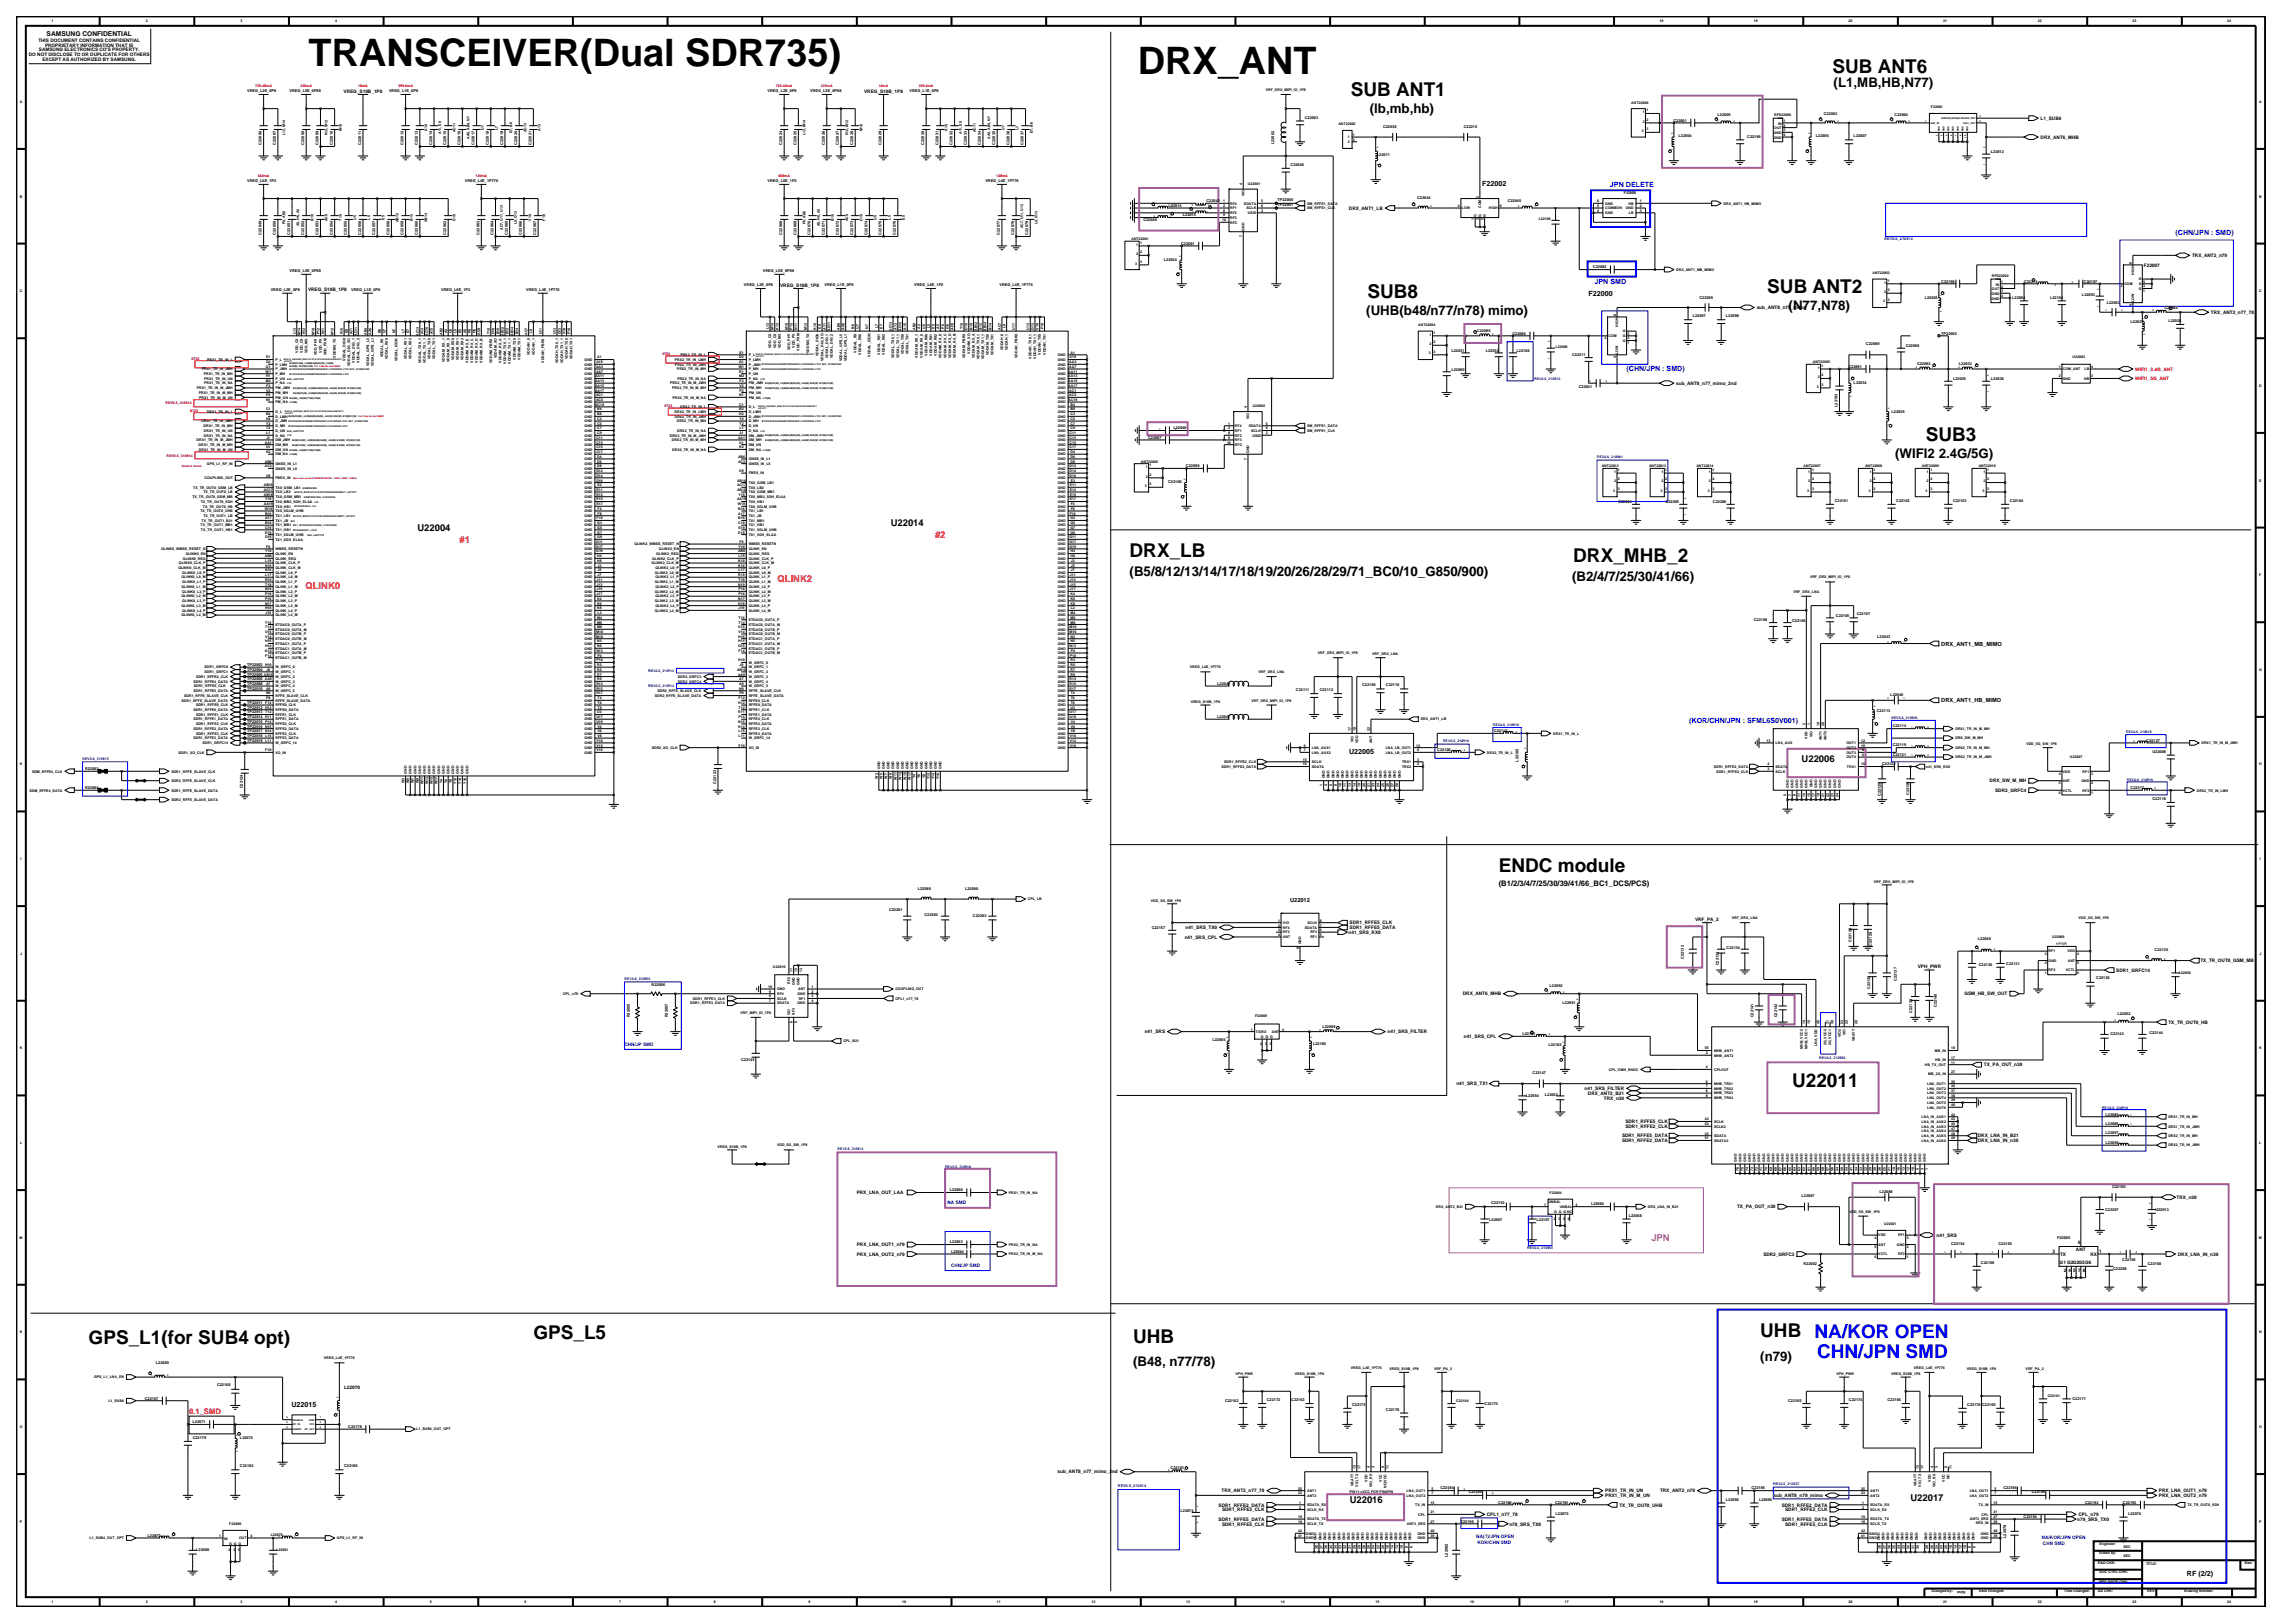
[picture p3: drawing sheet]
<svg xmlns="http://www.w3.org/2000/svg" width="420mm" height="297mm" viewBox="0 0 420 297" stroke-linecap="round" stroke-linejoin="round" font-family="sans-serif">
<defs><g id="words">
<g font-size="6.9">
<text x="56.5" y="12.1">TRANSCEIVER(Dual SDR735)</text>
<text x="208.2" y="13.6">DRX_ANT</text>
</g>
<g font-size="3.5">
<text x="247.2" y="17.5">SUB ANT1</text>
<text x="335.3" y="13.4">SUB ANT6</text>
<text x="323.4" y="53.7">SUB ANT2</text>
<text x="250.3" y="54.5">SUB8</text>
<text x="352.4" y="80.7">SUB3</text>
<text x="206.7" y="101.9">DRX_LB</text>
<text x="287.9" y="102.8">DRX_MHB_2</text>
<text x="274.3" y="159.5">ENDC module</text>
<text x="328" y="198.9">U22011</text>
<text x="16.2" y="245.9">GPS_L1(for SUB4 opt)</text>
<text x="97.6" y="245.1">GPS_L5</text>
<text x="207.4" y="245.7">UHB</text>
<text x="322.1" y="244.6">UHB NA/KOR OPEN</text>
</g>
<text font-size="3.5" fill="#00f" x="332.5" y="248.5">CHN/JPN SMD</text>
<g font-size="2.4">
<text x="335.6" y="16">(L1,MB,HB,N77)</text>
<text x="250.7" y="20.8">(lb,mb,hb)</text>
<text x="250" y="57.6">(UHB(b48/n77/n78) mimo)</text>
<text x="327.3" y="56.7">(N77,N78)</text>
<text x="346.8" y="83.7">(WIFI2 2.4G/5G)</text>
<text x="206.7" y="105.4">(B5/8/12/13/14/17/18/19/20/26/28/29/71_BC0/10_G850/900)</text>
<text x="287.7" y="106.3">(B2/4/7/25/30/41/66)</text>
<text x="207.4" y="250">(B48, n77/78)</text>
<text x="322.1" y="249">(n79)</text>
</g>
<g font-size="1.7">
<text x="76.4" y="97.2">U22004</text>
<text x="163" y="96.3">U22014</text>
<text x="329.7" y="139.4">U22006</text>
<text x="247" y="275.1">U22016</text>
<text x="349.6" y="274.7">U22017</text>
</g>
<g font-size="1.7" fill="#f00">
<text x="84.1" y="99.3">#1</text>
<text x="171.1" y="98.5">#2</text>
<text x="55.9" y="107.8">QLINK0</text>
<text x="142.3" y="106.5">QLINK2</text>
</g>
<text font-size="1.7" fill="#9f5f9f" x="302.2" y="227.1">JPN</text>
<text font-size="1.4" x="274.3" y="162.1">(B1/2/3/4/7/25/30/39/41/66_BC1_DCS/PCS)</text>
<text font-size="1.4" fill="#f00" x="34.6" y="258.7">0.1_SMD</text>
<g font-size="1.3">
<text x="271.3" y="34">F22002</text>
<text x="290.7" y="54.1">F22000</text>
<text x="246.9" y="137.9">U22005</text>
<text x="53.3" y="257.4">U22015</text>
<text x="400.2" y="288.4">RF (2/2)</text>
</g>
<g font-size="1.3" fill="#00f">
<text x="294.6" y="34.2">JPN DELETE</text>
<text x="398.1" y="43.1">(CHN/JPN : SMD)</text>
<text x="291.8" y="51.9">JPN SMD</text>
<text x="297.7" y="67.9">(CHN/JPN : SMD)</text>
<text x="309.1" y="132.3">(KOR/CHN/JPN : SFML6S0V001)</text>
</g>
<text font-size="1.2" x="8.5" y="6.6">SAMSUNG CONFIDENTIAL</text>
<g font-size="1">
<text x="355.3" y="118.1">DRX_ANT1_MB_MIMO</text>
<text x="355.3" y="128.5">DRX_ANT1_HB_MIMO</text>
<text x="236.1" y="165.1">U22012</text>
</g>
<g font-size=".9">
<text x="5.3" y="10.2">DO NOT DISCLOSE TO OR DUPLICATE FOR OTHERS</text>
<text x="7" y="7.6">THIS DOCUMENT CONTAINS CONFIDENTIAL</text>
<text x="7.1" y="9.4">SAMSUNG ELECTRONICS CO'S PROPERTY.</text>
<text x="7.8" y="11.1">EXCEPT AS AUTHORIZED BY SAMSUNG.</text>
<text x="8.2" y="8.5">PROPRIETARY INFORMATION THAT IS</text>
<text x="62.9" y="16.9">VREG_S10B_1P8</text>
<text x="158.1" y="16.9">VREG_S10B_1P8</text>
<text x="373.5" y="21.9">L1_SUB6</text>
<text x="373.5" y="25.4">DRX_ANT6_MHB</text>
<text x="246.9" y="38.4">DRX_ANT1_LB</text>
<text x="401.2" y="47">TRX_ANT2_n79</text>
<text x="56.4" y="53.3">VREG_S10B_1P8</text>
<text x="142.8" y="52.5">VREG_S10B_1P8</text>
<text x="392.3" y="48.8">F22007</text>
<text x="321.5" y="56.6">sub_ANT8_n79_mimo</text>
<text x="404.6" y="57.4">TRX_ANT2_n77_78</text>
<text x="306.8" y="70.4">sub_ANT8_n77_mimo_2nd</text>
<text x="364.1" y="143.2">DRX_SW_M_MH</text>
<text x="365.1" y="144.9">SDR2_GRFC4</text>
<text x="216.8" y="171.8">n41_SRS_CPL</text>
<text x="216.9" y="170">n41_SRS_TX0</text>
<text x="246.8" y="170.9">n41_SRS_RX0</text>
<text x="247" y="170">SDR1_RFFE5_DATA</text>
<text x="247" y="169.1">SDR1_RFFE5_CLK</text>
<text x="310.2" y="168.5">VRF_PA_2</text>
<text x="351" y="177.2">VPH_PWR</text>
<text x="387.3" y="177.8">SDR1_GRFC14</text>
<text x="402.7" y="176.1">TX_TR_OUT0_GSM_MB</text>
<text x="267.7" y="182.1">DRX_ANT6_MHB</text>
<text x="359.5" y="182.1">GSM_HB_SW_OUT</text>
<text x="209.5" y="189.1">n41_SRS</text>
<text x="253.9" y="189.1">n41_SRS_FILTER</text>
<text x="267.9" y="189.9">n41_SRS_CPL</text>
<text x="396.8" y="187.3">TX_TR_OUT0_HB</text>
<text x="363.1" y="195.1">TX_PA_OUT_n30</text>
<text x="266.5" y="198.6">n41_SRS_TX1</text>
<text x="290" y="199.5">n41_SRS_FILTER</text>
<text x="290.6" y="200.3">DRX_ANT2_B21</text>
<text x="293.5" y="201.2">TRX_n30</text>
<text x="296.8" y="208.1">SDR1_RFFE5_DATA</text>
<text x="296.8" y="209">SDR1_RFFE2_DATA</text>
<text x="297.5" y="205.5">SDR1_RFFE5_CLK</text>
<text x="297.5" y="206.4">SDR1_RFFE2_CLK</text>
<text x="362" y="208.1">DRX_LNA_IN_B21</text>
<text x="362" y="209">DRX_LNA_IN_n30</text>
<text x="156.8" y="218.5">PRX_LNA_OUT_LAA</text>
<text x="317.9" y="221.1">TX_PA_OUT_n30</text>
<text x="398.3" y="219.4">TRX_n30</text>
<text x="354.4" y="226.3">n41_SRS</text>
<text x="380.3" y="227.7">6</text>
<text x="156.8" y="228">PRX_LNA_OUT1_n79</text>
<text x="156.8" y="229.8">PRX_LNA_OUT2_n79</text>
<text x="322.7" y="229.8">SDR2_GRFC3</text>
<text x="375.6" y="229.3">3</text>
<text x="376.9" y="231.4">G1 G2G3G5G6</text>
<text x="377" y="229.8">TX</text>
<text x="377.7" y="232.8">2</text>
<text x="378.5" y="232.8">4</text>
<text x="379.4" y="232.8">5</text>
<text x="379.9" y="228.9">ANT</text>
<text x="380.3" y="232.8">7</text>
<text x="381.2" y="232.8">8</text>
<text x="382.6" y="229.8">RX</text>
<text x="384.1" y="229.3">1</text>
<text x="398.6" y="229.8">DRX_LNA_IN_n30</text>
<text x="63" y="254.2">L22070</text>
<text x="193.5" y="269.6">sub_ANT8_n77_mimo_2nd</text>
<text x="223" y="275.7">SDR1_RFFE2_DATA</text>
<text x="223.5" y="273.1">TRX_ANT2_n77_78</text>
<text x="293.8" y="273.1">PRX1_TR_IN_UN</text>
<text x="293.8" y="273.9">PRX1_TR_IN_M_UN</text>
<text x="296.4" y="275.7">TX_TR_OUT0_UHB</text>
<text x="303.8" y="273.1">TRX_ANT2_n79</text>
<text x="324.6" y="273.9">sub_ANT8_n79_mimo</text>
<text x="326.1" y="275.7">SDR1_RFFE2_DATA</text>
<text x="395.1" y="273.1">PRX_LNA_OUT1_n79</text>
<text x="395.1" y="273.9">PRX_LNA_OUT2_n79</text>
<text x="223" y="278.3">SDR1_RFFE5_DATA</text>
<text x="223.6" y="279.1">SDR1_RFFE5_CLK</text>
<text x="223.6" y="276.5">SDR1_RFFE2_CLK</text>
<text x="272.1" y="277.4">CPL1_n77_78</text>
<text x="276.2" y="279.1">n78_SRS_TX0</text>
<text x="326.1" y="278.3">SDR1_RFFE5_DATA</text>
<text x="326.7" y="279.1">SDR1_RFFE5_CLK</text>
<text x="326.7" y="276.5">SDR1_RFFE2_CLK</text>
<text x="380.2" y="278.3">n79_SRS_TX0</text>
<text x="380.4" y="277.4">CPL_n79</text>
</g>
<g font-size=".9" fill="#f00">
<text x="390.8" y="69.6">WIFI1_5G_ANT</text>
<text x="390.8" y="67.8">WIFI1_2.4G_ANT</text>
</g>
<g font-size=".9" fill="#00f">
<text x="114.3" y="191.4">CHN/JP SMD</text>
<text x="173.4" y="220.4">NA SMD</text>
<text x="174" y="231.8">CHN/JP SMD</text>
<text x="270.2" y="281.4">NA(?)/JPN OPEN</text>
<text x="373.7" y="281.6">NA/KOR/JPN OPEN</text>
<text x="270.4" y="282.5">KOR/CHN SMD</text>
<text x="373.9" y="282.7">CHN SMD</text>
</g>
<g font-size=".7">
<text x="9.4" y="4.1">1</text>
<text x="26.7" y="4.1">2</text>
<text x="44" y="4.1">3</text>
<text x="61.4" y="4.1">4</text>
<text x="303.7" y="4.1">18</text>
<text x="321" y="4.1">19</text>
<text x="338.3" y="4.1">20</text>
<text x="355.6" y="4.1">21</text>
<text x="372.9" y="4.1">22</text>
<text x="390.3" y="4.1">23</text>
<text x="407.6" y="4.1">24</text>
<text x="45.2" y="16.9">VREG_L2E_0P8</text>
<text x="53" y="16.9">VREG_L5E_0P88</text>
<text x="71.2" y="16.9">VREG_L1E_0P8</text>
<text x="140.5" y="16.9">VREG_L2E_0P8</text>
<text x="148.3" y="16.9">VREG_L5E_0P88</text>
<text x="166.5" y="16.9">VREG_L1E_0P8</text>
<text x="231.7" y="16.7">VRF_DRX_MIPI_IO_1P8</text>
<text x="3.6" y="18.8">A</text>
<text x="62.6" y="24" transform="rotate(-90 62.6 24)">M18</text>
<text x="78.1" y="24" transform="rotate(-90 78.1 24)">K10</text>
<text x="88.5" y="23.8" transform="rotate(-90 88.5 23.8)">U7</text>
<text x="91.1" y="23.7" transform="rotate(-90 91.1 23.7)">L7</text>
<text x="98.9" y="24" transform="rotate(-90 98.9 24)">A13</text>
<text x="157.8" y="24" transform="rotate(-90 157.8 24)">M18</text>
<text x="173.4" y="24" transform="rotate(-90 173.4 24)">K10</text>
<text x="183.8" y="23.8" transform="rotate(-90 183.8 23.8)">U7</text>
<text x="186.4" y="23.7" transform="rotate(-90 186.4 23.7)">L7</text>
<text x="238.8" y="21.7">C22003</text>
<text x="244.9" y="22.9">ANT22002</text>
<text x="253.1" y="23.4">C22038</text>
<text x="267.9" y="23.4">C22215</text>
<text x="298.5" y="19">ANT22000</text>
<text x="300.6" y="20.7">1</text>
<text x="300.6" y="22.4">2</text>
<text x="301.3" y="20.3">1</text>
<text x="301.3" y="22.1">2</text>
<text x="301.3" y="23.8">3</text>
<text x="306.2" y="22.3">C22001</text>
<text x="314.3" y="21.2">L22005</text>
<text x="324.7" y="21.2">RFS22000</text>
<text x="324.7" y="23.7">OUT</text>
<text x="325.4" y="22.8">IN</text>
<text x="326.4" y="23.2">2</text>
<text x="326.4" y="22.3">1</text>
<text x="333.7" y="21">C22002</text>
<text x="346.7" y="21.2">C22004</text>
<text x="353.4" y="19.7">F22001</text>
<text x="413.4" y="18.8">A</text>
<text x="47.9" y="26.5" transform="rotate(-90 47.9 26.5)">C22006</text>
<text x="50.5" y="26.5" transform="rotate(-90 50.5 26.5)">C22007</text>
<text x="52.2" y="24.7" transform="rotate(-90 52.2 24.7)">L13, M14</text>
<text x="55.7" y="26.5" transform="rotate(-90 55.7 26.5)">C22008</text>
<text x="58.3" y="26.5" transform="rotate(-90 58.3 26.5)">C22009</text>
<text x="60" y="24.8" transform="rotate(-90 60 24.8)">K12, M12</text>
<text x="60.9" y="26.5" transform="rotate(-90 60.9 26.5)">C22010</text>
<text x="66.1" y="26.5" transform="rotate(-90 66.1 26.5)">C22011</text>
<text x="73.9" y="26.5" transform="rotate(-90 73.9 26.5)">C22012</text>
<text x="76.5" y="26.5" transform="rotate(-90 76.5 26.5)">C22013</text>
<text x="79.1" y="26.5" transform="rotate(-90 79.1 26.5)">C22014</text>
<text x="80.7" y="24.5" transform="rotate(-90 80.7 24.5)">A11, E9</text>
<text x="81.7" y="26.5" transform="rotate(-90 81.7 26.5)">C22015</text>
<text x="83.3" y="24.2" transform="rotate(-90 83.3 24.2)">AC11</text>
<text x="84.3" y="26.5" transform="rotate(-90 84.3 26.5)">C22016</text>
<text x="85.9" y="25.4" transform="rotate(-90 85.9 25.4)">AA5, AB4, N7</text>
<text x="86.9" y="26.5" transform="rotate(-90 86.9 26.5)">C22017</text>
<text x="89.5" y="26.5" transform="rotate(-90 89.5 26.5)">C22018</text>
<text x="92.1" y="26.5" transform="rotate(-90 92.1 26.5)">C22019</text>
<text x="93.7" y="24.4" transform="rotate(-90 93.7 24.4)">E7, B6</text>
<text x="94.7" y="26.5" transform="rotate(-90 94.7 26.5)">C22020</text>
<text x="96.3" y="24.2" transform="rotate(-90 96.3 24.2)">AC13</text>
<text x="97.3" y="26.5" transform="rotate(-90 97.3 26.5)">C22021</text>
<text x="143.2" y="26.5" transform="rotate(-90 143.2 26.5)">C22024</text>
<text x="145.7" y="26.5" transform="rotate(-90 145.7 26.5)">C22025</text>
<text x="147.4" y="24.7" transform="rotate(-90 147.4 24.7)">L13, M14</text>
<text x="150.9" y="26.5" transform="rotate(-90 150.9 26.5)">C22026</text>
<text x="153.5" y="26.5" transform="rotate(-90 153.5 26.5)">C22027</text>
<text x="155.2" y="24.8" transform="rotate(-90 155.2 24.8)">K12, M12</text>
<text x="156.2" y="26.5" transform="rotate(-90 156.2 26.5)">C22028</text>
<text x="161.3" y="26.5" transform="rotate(-90 161.3 26.5)">C22029</text>
<text x="169.1" y="26.5" transform="rotate(-90 169.1 26.5)">C22030</text>
<text x="171.7" y="26.5" transform="rotate(-90 171.7 26.5)">C22031</text>
<text x="174.3" y="26.5" transform="rotate(-90 174.3 26.5)">C22032</text>
<text x="176" y="24.5" transform="rotate(-90 176 24.5)">A11, E9</text>
<text x="176.9" y="26.5" transform="rotate(-90 176.9 26.5)">C22033</text>
<text x="178.6" y="24.2" transform="rotate(-90 178.6 24.2)">AC11</text>
<text x="179.5" y="26.5" transform="rotate(-90 179.5 26.5)">C22034</text>
<text x="181.2" y="25.4" transform="rotate(-90 181.2 25.4)">AA5, AB4, N7</text>
<text x="182.1" y="26.5" transform="rotate(-90 182.1 26.5)">C22035</text>
<text x="184.7" y="26.5" transform="rotate(-90 184.7 26.5)">C22036</text>
<text x="187.3" y="26.5" transform="rotate(-90 187.3 26.5)">C22037</text>
<text x="189" y="24.4" transform="rotate(-90 189 24.4)">E7, B6</text>
<text x="233.2" y="26.4" transform="rotate(-90 233.2 26.4)">L22002</text>
<text x="246.6" y="25.3">1</text>
<text x="246.6" y="26.2">2</text>
<text x="247.6" y="24.9">1</text>
<text x="247.6" y="25.8">2</text>
<text x="252" y="28.5">L22011</text>
<text x="300.4" y="24.2">3</text>
<text x="307.2" y="25.1">L22004</text>
<text x="319.8" y="25.3">C22199</text>
<text x="324.6" y="24.6">GND</text>
<text x="324.6" y="25.4">GND</text>
<text x="326.4" y="24">3</text>
<text x="326.4" y="24.9">4</text>
<text x="332.3" y="25.1">L22006</text>
<text x="339.2" y="25.1">L22007</text>
<text x="364.3" y="28">L22012</text>
<text x="45.2" y="33.3">VREG_L6E_1P2</text>
<text x="85.1" y="33.3">VREG_L4E_1P776</text>
<text x="140.5" y="33.3">VREG_L6E_1P2</text>
<text x="180.3" y="33.3">VREG_L4E_1P776</text>
<text x="227.3" y="33.9" transform="rotate(-90 227.3 33.9)">4</text>
<text x="227.8" y="35.9" transform="rotate(-90 227.8 35.9)">VIO</text>
<text x="228.4" y="33.8">U22001</text>
<text x="236.2" y="30.4">C22040</text>
<text x="297.2" y="35.5">F22008</text>
<text x="3.6" y="36.1">B</text>
<text x="52.2" y="41" transform="rotate(-90 52.2 41)">P6, AB2</text>
<text x="54.8" y="41.4" transform="rotate(-90 54.8 41.4)">A5, H6, A3</text>
<text x="57.4" y="40.4" transform="rotate(-90 57.4 40.4)">B10</text>
<text x="60" y="40.5" transform="rotate(-90 60 40.5)">AC9</text>
<text x="62.6" y="40.4" transform="rotate(-90 62.6 40.4)">T10</text>
<text x="65.2" y="40.2" transform="rotate(-90 65.2 40.2)">U5</text>
<text x="67.8" y="40.2" transform="rotate(-90 67.8 40.2)">L5</text>
<text x="70.3" y="40.2" transform="rotate(-90 70.3 40.2)">E5</text>
<text x="72.9" y="40.6" transform="rotate(-90 72.9 40.6)">AB12</text>
<text x="75.6" y="40.4" transform="rotate(-90 75.6 40.4)">B12</text>
<text x="78.1" y="40.6" transform="rotate(-90 78.1 40.6)">AB14</text>
<text x="83.3" y="40.4" transform="rotate(-90 83.3 40.4)">D10</text>
<text x="94.6" y="41" transform="rotate(-90 94.6 41)">L9, G13</text>
<text x="97.2" y="40.4" transform="rotate(-90 97.2 40.4)">V18</text>
<text x="99.8" y="40.4" transform="rotate(-90 99.8 40.4)">F18</text>
<text x="147.4" y="41" transform="rotate(-90 147.4 41)">P6, AB2</text>
<text x="150" y="41.4" transform="rotate(-90 150 41.4)">A5, H6, A3</text>
<text x="152.6" y="40.4" transform="rotate(-90 152.6 40.4)">B10</text>
<text x="155.2" y="40.5" transform="rotate(-90 155.2 40.5)">AC9</text>
<text x="157.8" y="40.4" transform="rotate(-90 157.8 40.4)">D10</text>
<text x="160.4" y="40.2" transform="rotate(-90 160.4 40.2)">U5</text>
<text x="163" y="40.2" transform="rotate(-90 163 40.2)">L5</text>
<text x="165.6" y="40.2" transform="rotate(-90 165.6 40.2)">E5</text>
<text x="187.3" y="41.8" transform="rotate(-90 187.3 41.8)">AC7, U11, U13</text>
<text x="189.9" y="41" transform="rotate(-90 189.9 41)">L9, G13</text>
<text x="209.2" y="40.4">C22048</text>
<text x="213.9" y="37.9">L22014</text>
<text x="216.5" y="39.6">L22015</text>
<text x="220.8" y="37">C22042</text>
<text x="223.7" y="40.5">10</text>
<text x="223.9" y="38.7">8</text>
<text x="223.9" y="39.6">9</text>
<text x="223.9" y="37">1</text>
<text x="223.9" y="37.9">2</text>
<text x="225.1" y="39.2">RF2</text>
<text x="225.1" y="40">RF3</text>
<text x="225.1" y="40.9">RFC</text>
<text x="225.1" y="38.3">RF1</text>
<text x="225.1" y="37.4">RF4</text>
<text x="227.7" y="37.4">SDATA</text>
<text x="228.1" y="38.3">SCLK</text>
<text x="228.3" y="39.2">USID</text>
<text x="230.8" y="38.7">3</text>
<text x="230.8" y="37">5</text>
<text x="230.8" y="37.9">6</text>
<text x="233.8" y="36.8">TP22000</text>
<text x="233.8" y="37.7">TP22001</text>
<text x="239.2" y="38.3">SM_RFFE1_CLK</text>
<text x="239.2" y="37.4">SM_RFFE1_DATA</text>
<text x="259.3" y="36.3">C22044</text>
<text x="266.8" y="37.9">4</text>
<text x="267.5" y="38.3">LOW</text>
<text x="269.8" y="40.3" transform="rotate(-90 269.8 40.3)">1</text>
<text x="270.2" y="39.6" transform="rotate(-90 270.2 39.6)">G</text>
<text x="270.7" y="40.3" transform="rotate(-90 270.7 40.3)">3</text>
<text x="270.7" y="36.2" transform="rotate(-90 270.7 36.2)">2</text>
<text x="271.1" y="39.6" transform="rotate(-90 271.1 39.6)">G</text>
<text x="271.1" y="38" transform="rotate(-90 271.1 38)">COM</text>
<text x="271.5" y="40.3" transform="rotate(-90 271.5 40.3)">5</text>
<text x="271.9" y="39.6" transform="rotate(-90 271.9 39.6)">G</text>
<text x="272.5" y="38.3">HIGH</text>
<text x="274.5" y="37.9">6</text>
<text x="275.9" y="37">C22045</text>
<text x="281.6" y="40.3">L22106</text>
<text x="292.3" y="38.7">4</text>
<text x="292.3" y="37.9">5</text>
<text x="292.3" y="37">6</text>
<text x="293.8" y="39.2">GND</text>
<text x="293.8" y="38.3">COMMON</text>
<text x="293.8" y="37.4">GND</text>
<text x="297.5" y="38.3">GND</text>
<text x="298" y="37.4">HB</text>
<text x="298.1" y="39.2">LB</text>
<text x="300.1" y="38.7">3</text>
<text x="300.1" y="37">1</text>
<text x="300.1" y="37.9">2</text>
<text x="315.4" y="37.4">DRX_ANT1_HB_MIMO</text>
<text x="413.4" y="36.1">B</text>
<text x="47.9" y="42.9" transform="rotate(-90 47.9 42.9)">C22049</text>
<text x="50.5" y="42.9" transform="rotate(-90 50.5 42.9)">C22050</text>
<text x="53.1" y="42.9" transform="rotate(-90 53.1 42.9)">C22051</text>
<text x="55.7" y="42.9" transform="rotate(-90 55.7 42.9)">C22052</text>
<text x="58.3" y="42.9" transform="rotate(-90 58.3 42.9)">C22053</text>
<text x="60.9" y="42.9" transform="rotate(-90 60.9 42.9)">C22054</text>
<text x="63.5" y="42.9" transform="rotate(-90 63.5 42.9)">C22055</text>
<text x="66.1" y="42.9" transform="rotate(-90 66.1 42.9)">C22056</text>
<text x="68.7" y="42.9" transform="rotate(-90 68.7 42.9)">C22057</text>
<text x="71.3" y="42.9" transform="rotate(-90 71.3 42.9)">C22058</text>
<text x="73.9" y="42.9" transform="rotate(-90 73.9 42.9)">C22059</text>
<text x="76.5" y="42.9" transform="rotate(-90 76.5 42.9)">C22060</text>
<text x="81.7" y="42.9" transform="rotate(-90 81.7 42.9)">C22062</text>
<text x="87.7" y="42.9" transform="rotate(-90 87.7 42.9)">C22063</text>
<text x="90.3" y="42.9" transform="rotate(-90 90.3 42.9)">C22064</text>
<text x="92" y="42" transform="rotate(-90 92 42)">AC7, U11, U13</text>
<text x="92.9" y="42.9" transform="rotate(-90 92.9 42.9)">C22065</text>
<text x="95.5" y="42.9" transform="rotate(-90 95.5 42.9)">C22066</text>
<text x="98.1" y="42.9" transform="rotate(-90 98.1 42.9)">C22067</text>
<text x="143.2" y="42.9" transform="rotate(-90 143.2 42.9)">C22068</text>
<text x="145.7" y="42.9" transform="rotate(-90 145.7 42.9)">C22069</text>
<text x="148.4" y="42.9" transform="rotate(-90 148.4 42.9)">C22070</text>
<text x="150.9" y="42.9" transform="rotate(-90 150.9 42.9)">C22071</text>
<text x="153.5" y="42.9" transform="rotate(-90 153.5 42.9)">C22072</text>
<text x="156.2" y="42.9" transform="rotate(-90 156.2 42.9)">C22073</text>
<text x="158.7" y="42.9" transform="rotate(-90 158.7 42.9)">C22074</text>
<text x="161.3" y="42.9" transform="rotate(-90 161.3 42.9)">C22075</text>
<text x="163.9" y="42.9" transform="rotate(-90 163.9 42.9)">C22076</text>
<text x="183" y="42.9" transform="rotate(-90 183 42.9)">C22077</text>
<text x="185.6" y="42.9" transform="rotate(-90 185.6 42.9)">C22078</text>
<text x="188.2" y="42.9" transform="rotate(-90 188.2 42.9)">C22079</text>
<text x="207.1" y="44">ANT22001</text>
<text x="207.9" y="45">1</text>
<text x="207.9" y="46.7">2</text>
<text x="208.6" y="44.6">1</text>
<text x="208.6" y="46.3">2</text>
<text x="213" y="47.7">L22024</text>
<text x="216.2" y="44.8">C22081</text>
<text x="227.3" y="43.4" transform="rotate(-90 227.3 43.4)">7</text>
<text x="227.8" y="42.2" transform="rotate(-90 227.8 42.2)">GND</text>
<text x="3.6" y="53.5">C</text>
<text x="49.5" y="53.3">VREG_L2E_0P8</text>
<text x="53" y="49.8">VREG_L5E_0P88</text>
<text x="64.3" y="53.3">VREG_L1E_0P8</text>
<text x="80.7" y="53.3">VREG_L6E_1P2</text>
<text x="96.3" y="53.3">VREG_L4E_1P776</text>
<text x="136.2" y="52.4">VREG_L2E_0P8</text>
<text x="139.6" y="49.8">VREG_L5E_0P88</text>
<text x="150.9" y="52.4">VREG_L1E_0P8</text>
<text x="167.3" y="52.4">VREG_L6E_1P2</text>
<text x="182.9" y="52.4">VREG_L4E_1P776</text>
<text x="207.8" y="48.4">3</text>
<text x="208.6" y="48.1">3</text>
<text x="291.5" y="49.1">C22082</text>
<text x="306.8" y="49.6">DRX_ANT1_MB_MIMO</text>
<text x="342.7" y="50.2">ANT22003</text>
<text x="344.8" y="51.9">1</text>
<text x="344.8" y="53.6">2</text>
<text x="345.5" y="51.5">1</text>
<text x="345.5" y="53.3">2</text>
<text x="355.3" y="51.7">C22198</text>
<text x="364.5" y="50.7">RFS22002</text>
<text x="364.5" y="53.1">OUT</text>
<text x="365.3" y="52.3">IN</text>
<text x="366.2" y="51.8">1</text>
<text x="366.2" y="52.6">2</text>
<text x="366.2" y="53.5">3</text>
<text x="370.4" y="51.7">C22214</text>
<text x="381.4" y="51.7">C22197</text>
<text x="388.1" y="52.6">2</text>
<text x="388.8" y="52.2">COM</text>
<text x="390.2" y="48.3" transform="rotate(-90 390.2 48.3)">6</text>
<text x="390.6" y="50.3" transform="rotate(-90 390.6 50.3)">HIGH</text>
<text x="391.4" y="51.3">G</text>
<text x="391.4" y="53">G</text>
<text x="391.4" y="52.2">G</text>
<text x="392.2" y="51.7">5</text>
<text x="392.2" y="53.4">1</text>
<text x="392.2" y="52.6">3</text>
<text x="413.4" y="53.5">C</text>
<text x="259.6" y="59.7">ANT22004</text>
<text x="295.8" y="57.8" transform="rotate(-90 295.8 57.8)">6</text>
<text x="296.2" y="59.8" transform="rotate(-90 296.2 59.8)">HIGH</text>
<text x="309.8" y="58.1">L22097</text>
<text x="311" y="54.8">C22209</text>
<text x="315.9" y="58.1">L22098</text>
<text x="344.6" y="55.3">3</text>
<text x="345.5" y="55">3</text>
<text x="352.2" y="54.8">L22026</text>
<text x="364.5" y="54">GND</text>
<text x="364.5" y="54.9">GND</text>
<text x="366.2" y="54.4">4</text>
<text x="368.2" y="54.8">L22084</text>
<text x="375.2" y="54.8">L22104</text>
<text x="381" y="54.1">L22093</text>
<text x="385.6" y="55.7">L22083</text>
<text x="389.9" y="59.1">L22027</text>
<text x="390.2" y="55.9" transform="rotate(-90 390.2 55.9)">4</text>
<text x="390.6" y="55.2" transform="rotate(-90 390.6 55.2)">LOW</text>
<text x="396.1" y="56.5">C22084</text>
<text x="396.8" y="58.9">L22028</text>
<text x="48.7" y="65.6">E1</text>
<text x="54.1" y="61.2" transform="rotate(-90 54.1 61.2)">L13</text>
<text x="54.5" y="64.5" transform="rotate(-90 54.5 64.5)">VDD_CX</text>
<text x="55" y="61.2" transform="rotate(-90 55 61.2)">M14</text>
<text x="55.4" y="64.5" transform="rotate(-90 55.4 64.5)">VDD_CX</text>
<text x="55.8" y="61.2" transform="rotate(-90 55.8 61.2)">K12</text>
<text x="56.3" y="64.6" transform="rotate(-90 56.3 64.6)">VDD_MX</text>
<text x="57.6" y="61.2" transform="rotate(-90 57.6 61.2)">M18</text>
<text x="58" y="65" transform="rotate(-90 58 65)">VDD_PHY</text>
<text x="58.4" y="61.2" transform="rotate(-90 58.4 61.2)">P12</text>
<text x="58.9" y="64.5" transform="rotate(-90 58.9 64.5)">VDD_PX</text>
<text x="59.3" y="61.2" transform="rotate(-90 59.3 61.2)">N11</text>
<text x="59.7" y="65" transform="rotate(-90 59.7 65)">VDD_PXM</text>
<text x="61" y="61.2" transform="rotate(-90 61 61.2)">M12</text>
<text x="61.5" y="65.4" transform="rotate(-90 61.5 65.4)">VDDMX_TX</text>
<text x="62.8" y="61.2" transform="rotate(-90 62.8 61.2)">K10</text>
<text x="63.6" y="61" transform="rotate(-90 63.6 61)">E9</text>
<text x="64.5" y="61.2" transform="rotate(-90 64.5 61.2)">A11</text>
<text x="65.4" y="61.4" transform="rotate(-90 65.4 61.4)">AC11</text>
<text x="67.1" y="61.2" transform="rotate(-90 67.1 61.2)">AB4</text>
<text x="68" y="61.2" transform="rotate(-90 68 61.2)">AA5</text>
<text x="69.7" y="61" transform="rotate(-90 69.7 61)">B6</text>
<text x="70.1" y="65.4" transform="rotate(-90 70.1 65.4)">VDDAL_RX</text>
<text x="70.6" y="61" transform="rotate(-90 70.6 61)">U7</text>
<text x="71" y="65.8" transform="rotate(-90 71 65.8)">VDDAL_RX0</text>
<text x="72.3" y="61" transform="rotate(-90 72.3 61)">N7</text>
<text x="74" y="61" transform="rotate(-90 74 61)">L7</text>
<text x="74.5" y="65.8" transform="rotate(-90 74.5 65.8)">VDDAL_RX1</text>
<text x="74.9" y="61" transform="rotate(-90 74.9 61)">E7</text>
<text x="75.3" y="65.8" transform="rotate(-90 75.3 65.8)">VDDAL_RX2</text>
<text x="76.6" y="61.4" transform="rotate(-90 76.6 61.4)">AC13</text>
<text x="77.5" y="61.2" transform="rotate(-90 77.5 61.2)">A13</text>
<text x="78.4" y="61.4" transform="rotate(-90 78.4 61.4)">AC15</text>
<text x="78.8" y="65.7" transform="rotate(-90 78.8 65.7)">VDDAL_TX0</text>
<text x="79.2" y="61.2" transform="rotate(-90 79.2 61.2)">A15</text>
<text x="79.7" y="65.7" transform="rotate(-90 79.7 65.7)">VDDAL_TX1</text>
<text x="81" y="61.2" transform="rotate(-90 81 61.2)">AB2</text>
<text x="81.8" y="61" transform="rotate(-90 81.8 61)">A3</text>
<text x="82.7" y="61" transform="rotate(-90 82.7 61)">U5</text>
<text x="83.1" y="65.9" transform="rotate(-90 83.1 65.9)">VDDAM_RX0</text>
<text x="83.6" y="61" transform="rotate(-90 83.6 61)">L5</text>
<text x="84" y="65.9" transform="rotate(-90 84 65.9)">VDDAM_RX1</text>
<text x="84.4" y="61" transform="rotate(-90 84.4 61)">E5</text>
<text x="84.8" y="65.9" transform="rotate(-90 84.8 65.9)">VDDAM_RX2</text>
<text x="85.3" y="61" transform="rotate(-90 85.3 61)">A5</text>
<text x="86.2" y="61" transform="rotate(-90 86.2 61)">P6</text>
<text x="87" y="61" transform="rotate(-90 87 61)">H6</text>
<text x="87.9" y="61.2" transform="rotate(-90 87.9 61.2)">AC9</text>
<text x="89.6" y="61.2" transform="rotate(-90 89.6 61.2)">T10</text>
<text x="90.5" y="61.2" transform="rotate(-90 90.5 61.2)">D10</text>
<text x="90.9" y="65.6" transform="rotate(-90 90.9 65.6)">VDDAM_XO</text>
<text x="91.4" y="61.2" transform="rotate(-90 91.4 61.2)">B10</text>
<text x="92.2" y="61.4" transform="rotate(-90 92.2 61.4)">AB12</text>
<text x="93.1" y="61.2" transform="rotate(-90 93.1 61.2)">B12</text>
<text x="93.9" y="61.4" transform="rotate(-90 93.9 61.4)">AB14</text>
<text x="94.4" y="65.8" transform="rotate(-90 94.4 65.8)">VDDAM_TX0</text>
<text x="94.8" y="61.2" transform="rotate(-90 94.8 61.2)">B14</text>
<text x="95.3" y="65.8" transform="rotate(-90 95.3 65.8)">VDDAM_TX1</text>
<text x="96.5" y="61.2" transform="rotate(-90 96.5 61.2)">AC7</text>
<text x="97" y="64.9" transform="rotate(-90 97 64.9)">VDDAH_0</text>
<text x="97.4" y="61" transform="rotate(-90 97.4 61)">L9</text>
<text x="97.8" y="64.9" transform="rotate(-90 97.8 64.9)">VDDAH_1</text>
<text x="99.2" y="61.2" transform="rotate(-90 99.2 61.2)">U11</text>
<text x="101.7" y="61.2" transform="rotate(-90 101.7 61.2)">U13</text>
<text x="102.6" y="61.2" transform="rotate(-90 102.6 61.2)">G13</text>
<text x="103.5" y="61.2" transform="rotate(-90 103.5 61.2)">V18</text>
<text x="103.9" y="65.8" transform="rotate(-90 103.9 65.8)">VDDAH_TX0</text>
<text x="104.3" y="61.2" transform="rotate(-90 104.3 61.2)">F18</text>
<text x="104.8" y="65.8" transform="rotate(-90 104.8 65.8)">VDDAH_TX1</text>
<text x="109.3" y="65.6">A1</text>
<text x="124.5" y="65.2">PRX2_TR_IN_L</text>
<text x="135.3" y="65.6">D2</text>
<text x="135.3" y="64.7">E1</text>
<text x="137" y="65.2">P_L</text>
<text x="140.7" y="60.3" transform="rotate(-90 140.7 60.3)">L13</text>
<text x="141.2" y="63.7" transform="rotate(-90 141.2 63.7)">VDD_CX</text>
<text x="141.6" y="60.4" transform="rotate(-90 141.6 60.4)">M14</text>
<text x="142" y="63.7" transform="rotate(-90 142 63.7)">VDD_CX</text>
<text x="142.5" y="60.3" transform="rotate(-90 142.5 60.3)">K12</text>
<text x="142.9" y="63.8" transform="rotate(-90 142.9 63.8)">VDD_MX</text>
<text x="144.2" y="60.4" transform="rotate(-90 144.2 60.4)">M18</text>
<text x="144.6" y="64.1" transform="rotate(-90 144.6 64.1)">VDD_PHY</text>
<text x="145" y="60.3" transform="rotate(-90 145 60.3)">P12</text>
<text x="145.5" y="63.6" transform="rotate(-90 145.5 63.6)">VDD_PX</text>
<text x="145.9" y="60.3" transform="rotate(-90 145.9 60.3)">N11</text>
<text x="146.3" y="64.2" transform="rotate(-90 146.3 64.2)">VDD_PXM</text>
<text x="147.6" y="60.4" transform="rotate(-90 147.6 60.4)">M12</text>
<text x="148.1" y="64.6" transform="rotate(-90 148.1 64.6)">VDDMX_TX</text>
<text x="149.4" y="60.3" transform="rotate(-90 149.4 60.3)">K10</text>
<text x="149.8" y="65.2" transform="rotate(-90 149.8 65.2)">VDDAL_DIG0</text>
<text x="150.2" y="60.1" transform="rotate(-90 150.2 60.1)">E9</text>
<text x="151.1" y="60.3" transform="rotate(-90 151.1 60.3)">A11</text>
<text x="151.5" y="65.5" transform="rotate(-90 151.5 65.5)">VDDAL_DIG_1</text>
<text x="152" y="60.6" transform="rotate(-90 152 60.6)">AC11</text>
<text x="152.4" y="65.5" transform="rotate(-90 152.4 65.5)">VDDAL_DIG_2</text>
<text x="153.7" y="60.4" transform="rotate(-90 153.7 60.4)">AB4</text>
<text x="154.6" y="60.4" transform="rotate(-90 154.6 60.4)">AA5</text>
<text x="156.3" y="60.1" transform="rotate(-90 156.3 60.1)">B6</text>
<text x="156.7" y="64.5" transform="rotate(-90 156.7 64.5)">VDDAL_RX</text>
<text x="157.2" y="60.1" transform="rotate(-90 157.2 60.1)">U7</text>
<text x="157.6" y="64.9" transform="rotate(-90 157.6 64.9)">VDDAL_RX0</text>
<text x="158.9" y="60.1" transform="rotate(-90 158.9 60.1)">N7</text>
<text x="159.3" y="65.3" transform="rotate(-90 159.3 65.3)">VDDAL_ICON</text>
<text x="160.6" y="60.1" transform="rotate(-90 160.6 60.1)">L7</text>
<text x="161.1" y="64.9" transform="rotate(-90 161.1 64.9)">VDDAL_RX1</text>
<text x="161.5" y="60.1" transform="rotate(-90 161.5 60.1)">E7</text>
<text x="161.9" y="64.9" transform="rotate(-90 161.9 64.9)">VDDAL_RX2</text>
<text x="163.2" y="60.6" transform="rotate(-90 163.2 60.6)">AC13</text>
<text x="163.7" y="65.6" transform="rotate(-90 163.7 65.6)">VDDAL_TX0_1</text>
<text x="164.1" y="60.3" transform="rotate(-90 164.1 60.3)">A13</text>
<text x="164.5" y="65.6" transform="rotate(-90 164.5 65.6)">VDDAL_TX1_1</text>
<text x="165" y="60.6" transform="rotate(-90 165 60.6)">AC15</text>
<text x="165.4" y="64.8" transform="rotate(-90 165.4 64.8)">VDDAL_TX0</text>
<text x="165.8" y="60.3" transform="rotate(-90 165.8 60.3)">A15</text>
<text x="166.3" y="64.8" transform="rotate(-90 166.3 64.8)">VDDAL_TX1</text>
<text x="167.6" y="60.4" transform="rotate(-90 167.6 60.4)">AB2</text>
<text x="168" y="65.4" transform="rotate(-90 168 65.4)">VDDAM_RX_1</text>
<text x="168.4" y="60.1" transform="rotate(-90 168.4 60.1)">A3</text>
<text x="168.9" y="65.4" transform="rotate(-90 168.9 65.4)">VDDAM_RX_0</text>
<text x="169.3" y="60.1" transform="rotate(-90 169.3 60.1)">U5</text>
<text x="169.7" y="65.1" transform="rotate(-90 169.7 65.1)">VDDAM_RX0</text>
<text x="170.2" y="60.1" transform="rotate(-90 170.2 60.1)">L5</text>
<text x="170.6" y="65.1" transform="rotate(-90 170.6 65.1)">VDDAM_RX1</text>
<text x="171" y="60.1" transform="rotate(-90 171 60.1)">E5</text>
<text x="171.5" y="65.1" transform="rotate(-90 171.5 65.1)">VDDAM_RX2</text>
<text x="171.9" y="60.1" transform="rotate(-90 171.9 60.1)">A5</text>
<text x="172.3" y="65.5" transform="rotate(-90 172.3 65.5)">VDDAM_RX_E</text>
<text x="172.8" y="60.1" transform="rotate(-90 172.8 60.1)">P6</text>
<text x="173.2" y="65.5" transform="rotate(-90 173.2 65.5)">VDDAM_RX_C</text>
<text x="173.6" y="60.1" transform="rotate(-90 173.6 60.1)">H6</text>
<text x="174.1" y="65.5" transform="rotate(-90 174.1 65.5)">VDDAM_RX_D</text>
<text x="174.5" y="60.4" transform="rotate(-90 174.5 60.4)">AC9</text>
<text x="174.9" y="65.5" transform="rotate(-90 174.9 65.5)">VDDAM_RX_B</text>
<text x="176.2" y="60.3" transform="rotate(-90 176.2 60.3)">T10</text>
<text x="176.7" y="65.6" transform="rotate(-90 176.7 65.6)">VDDAM_FBRX</text>
<text x="177.1" y="60.3" transform="rotate(-90 177.1 60.3)">D10</text>
<text x="177.5" y="64.7" transform="rotate(-90 177.5 64.7)">VDDAM_XO</text>
<text x="178" y="60.3" transform="rotate(-90 178 60.3)">B10</text>
<text x="178.4" y="65.5" transform="rotate(-90 178.4 65.5)">VDDAM_RX_A</text>
<text x="178.8" y="60.6" transform="rotate(-90 178.8 60.6)">AB12</text>
<text x="179.3" y="65.7" transform="rotate(-90 179.3 65.7)">VDDAM_TX0_1</text>
<text x="179.7" y="60.3" transform="rotate(-90 179.7 60.3)">B12</text>
<text x="180.1" y="65.7" transform="rotate(-90 180.1 65.7)">VDDAM_TX1_1</text>
<text x="180.6" y="60.6" transform="rotate(-90 180.6 60.6)">AB14</text>
<text x="181" y="65" transform="rotate(-90 181 65)">VDDAM_TX0</text>
<text x="181.4" y="60.3" transform="rotate(-90 181.4 60.3)">B14</text>
<text x="181.8" y="65" transform="rotate(-90 181.8 65)">VDDAM_TX1</text>
<text x="183.1" y="60.4" transform="rotate(-90 183.1 60.4)">AC7</text>
<text x="183.6" y="64.1" transform="rotate(-90 183.6 64.1)">VDDAH_0</text>
<text x="184" y="60.1" transform="rotate(-90 184 60.1)">L9</text>
<text x="184.5" y="64.1" transform="rotate(-90 184.5 64.1)">VDDAH_1</text>
<text x="185.7" y="60.3" transform="rotate(-90 185.7 60.3)">U11</text>
<text x="186.2" y="65.5" transform="rotate(-90 186.2 65.5)">VDDAH_FBRX</text>
<text x="188.4" y="60.3" transform="rotate(-90 188.4 60.3)">U13</text>
<text x="188.8" y="65.6" transform="rotate(-90 188.8 65.6)">VDDAH_TX0_1</text>
<text x="189.2" y="60.3" transform="rotate(-90 189.2 60.3)">G13</text>
<text x="189.6" y="65.6" transform="rotate(-90 189.6 65.6)">VDDAH_TX1_1</text>
<text x="190.1" y="60.3" transform="rotate(-90 190.1 60.3)">V18</text>
<text x="190.5" y="64.9" transform="rotate(-90 190.5 64.9)">VDDAH_TX0</text>
<text x="190.9" y="60.3" transform="rotate(-90 190.9 60.3)">F18</text>
<text x="191.4" y="64.9" transform="rotate(-90 191.4 64.9)">VDDAH_TX1</text>
<text x="193.6" y="65.2">GND</text>
<text x="195.7" y="65.6">A19</text>
<text x="195.9" y="64.7">A1</text>
<text x="261.5" y="64.9">3</text>
<text x="261.6" y="61.4">1</text>
<text x="261.6" y="63.1">2</text>
<text x="262.3" y="61.1">1</text>
<text x="262.3" y="62.8">2</text>
<text x="262.3" y="64.5">3</text>
<text x="265.6" y="64.3">L22031</text>
<text x="270.3" y="60.8">C22085</text>
<text x="271.9" y="64.3">L22032</text>
<text x="276.8" y="61.2">C22086</text>
<text x="277.5" y="64.3">L22108</text>
<text x="284.7" y="63.7">L22009</text>
<text x="287.7" y="65.2">C22211</text>
<text x="293.7" y="62.1">2</text>
<text x="294.4" y="61.7">COM</text>
<text x="295.8" y="65.5" transform="rotate(-90 295.8 65.5)">4</text>
<text x="296.2" y="64.8" transform="rotate(-90 296.2 64.8)">LOW</text>
<text x="297" y="62.6">G</text>
<text x="297" y="61.7">G</text>
<text x="297" y="60.8">G</text>
<text x="297.8" y="63">1</text>
<text x="297.8" y="62.1">3</text>
<text x="297.8" y="61.2">5</text>
<text x="341.5" y="63.2">C22089</text>
<text x="348.8" y="63.5">C22090</text>
<text x="355.3" y="61.3">TP22002</text>
<text x="379.3" y="65.6">U22003</text>
<text x="36" y="71.2">PRX1_TR_IN_M_JMH</text>
<text x="36.9" y="67.8">PRX1_TR_IN_JMH</text>
<text x="37.3" y="68.6">PRX1_TR_IN_MH</text>
<text x="37.4" y="69.5">PRX1_TR_IN_UN</text>
<text x="37.4" y="70.3">PRX1_TR_IN_NA</text>
<text x="37.9" y="66">PRX1_TR_IN_L</text>
<text x="48.6" y="68.2">W1</text>
<text x="48.7" y="69.9">M2</text>
<text x="48.7" y="67.3">G1</text>
<text x="48.7" y="69">R1</text>
<text x="48.7" y="66.5">D2</text>
<text x="48.7" y="71.7">V2</text>
<text x="48.7" y="70.8">F2</text>
<text x="50.4" y="68.6">P_MH</text>
<text x="50.4" y="69.5">P_UN</text>
<text x="50.4" y="70.3">P_NA</text>
<text x="50.4" y="67.8">P_JMH</text>
<text x="50.4" y="71.2">PM_JMH</text>
<text x="50.4" y="66.9">P_LMH</text>
<text x="50.4" y="66">P_L</text>
<text x="63.2" y="66" transform="rotate(-90 63.2 66)">VDDAL_DIG0</text>
<text x="64.1" y="67" transform="rotate(-90 64.1 67)">VDDAL_DIG_XO</text>
<text x="64.9" y="66.4" transform="rotate(-90 64.9 66.4)">VDDAL_DIG_1</text>
<text x="65.8" y="66.4" transform="rotate(-90 65.8 66.4)">VDDAL_DIG_2</text>
<text x="67.5" y="67" transform="rotate(-90 67.5 67)">VDDAL_GPS_L5</text>
<text x="68.4" y="67" transform="rotate(-90 68.4 67)">VDDAL_GPS_L1</text>
<text x="72.7" y="66.1" transform="rotate(-90 72.7 66.1)">VDDAL_ICON</text>
<text x="77.1" y="66.4" transform="rotate(-90 77.1 66.4)">VDDAL_TX0_1</text>
<text x="77.9" y="66.4" transform="rotate(-90 77.9 66.4)">VDDAL_TX1_1</text>
<text x="81.4" y="66.3" transform="rotate(-90 81.4 66.3)">VDDAM_RX_1</text>
<text x="82.3" y="66.3" transform="rotate(-90 82.3 66.3)">VDDAM_RX_0</text>
<text x="85.7" y="66.4" transform="rotate(-90 85.7 66.4)">VDDAM_RX_E</text>
<text x="86.6" y="66.4" transform="rotate(-90 86.6 66.4)">VDDAM_RX_C</text>
<text x="87.5" y="66.4" transform="rotate(-90 87.5 66.4)">VDDAM_RX_D</text>
<text x="88.3" y="66.4" transform="rotate(-90 88.3 66.4)">VDDAM_RX_B</text>
<text x="90.1" y="66.4" transform="rotate(-90 90.1 66.4)">VDDAM_FBRX</text>
<text x="91.8" y="66.4" transform="rotate(-90 91.8 66.4)">VDDAM_RX_A</text>
<text x="92.6" y="66.6" transform="rotate(-90 92.6 66.6)">VDDAM_TX0_1</text>
<text x="93.5" y="66.6" transform="rotate(-90 93.5 66.6)">VDDAM_TX1_1</text>
<text x="99.6" y="66.4" transform="rotate(-90 99.6 66.4)">VDDAH_FBRX</text>
<text x="102.2" y="66.5" transform="rotate(-90 102.2 66.5)">VDDAH_TX0_1</text>
<text x="103.1" y="66.5" transform="rotate(-90 103.1 66.5)">VDDAH_TX1_1</text>
<text x="107" y="71.2">GND</text>
<text x="107" y="67.8">GND</text>
<text x="107" y="68.6">GND</text>
<text x="107" y="66.9">GND</text>
<text x="107" y="69.5">GND</text>
<text x="107" y="70.3">GND</text>
<text x="107" y="66">GND</text>
<text x="108.9" y="70.8">AA15</text>
<text x="108.9" y="71.7">AA17</text>
<text x="108.9" y="69">AA11</text>
<text x="108.9" y="69.9">AA13</text>
<text x="109.1" y="67.3">AA3</text>
<text x="109.1" y="68.2">AA7</text>
<text x="109.1" y="66.5">A19</text>
<text x="122.6" y="70.3">PRX2_TR_IN_M_JMH</text>
<text x="123" y="71.2">PRX2_TR_IN_M_MH</text>
<text x="123.5" y="66">PRX2_TR_IN_LMH</text>
<text x="123.5" y="66.9">PRX2_TR_IN_JMH</text>
<text x="123.9" y="67.8">PRX2_TR_IN_MH</text>
<text x="124" y="69.5">PRX2_TR_IN_NA</text>
<text x="135.2" y="67.3">W1</text>
<text x="135.3" y="69">M2</text>
<text x="135.3" y="66.5">G1</text>
<text x="135.3" y="68.2">R1</text>
<text x="135.3" y="70.8">V2</text>
<text x="135.3" y="71.7">P2</text>
<text x="135.3" y="69.9">F2</text>
<text x="137" y="66">P_LMH</text>
<text x="137" y="71.2">PM_MH</text>
<text x="137" y="68.6">P_UN</text>
<text x="137" y="69.5">P_NA</text>
<text x="137" y="70.3">PM_JMH</text>
<text x="137" y="66.9">P_JMH</text>
<text x="137" y="67.8">P_MH</text>
<text x="150.7" y="66.1" transform="rotate(-90 150.7 66.1)">VDDAL_DIG_XO</text>
<text x="154.1" y="66.1" transform="rotate(-90 154.1 66.1)">VDDAL_GPS_L5</text>
<text x="155" y="66.1" transform="rotate(-90 155 66.1)">VDDAL_GPS_L1</text>
<text x="193.6" y="67.8">GND</text>
<text x="193.6" y="68.6">GND</text>
<text x="193.6" y="69.5">GND</text>
<text x="193.6" y="70.3">GND</text>
<text x="193.6" y="71.2">GND</text>
<text x="193.6" y="66.9">GND</text>
<text x="193.6" y="66">GND</text>
<text x="195.5" y="68.2">AA11</text>
<text x="195.5" y="69">AA13</text>
<text x="195.5" y="69.9">AA15</text>
<text x="195.5" y="70.8">AA17</text>
<text x="195.7" y="71.7">AC1</text>
<text x="195.7" y="67.3">AA7</text>
<text x="195.7" y="66.5">AA3</text>
<text x="265.6" y="67.8">L22085</text>
<text x="288.9" y="71">C22041</text>
<text x="331.8" y="66.5">ANT22005</text>
<text x="332.5" y="70.9">3</text>
<text x="332.7" y="67.5">1</text>
<text x="332.7" y="69.2">2</text>
<text x="333.3" y="67.1">1</text>
<text x="333.3" y="68.9">2</text>
<text x="333.3" y="70.6">3</text>
<text x="338.3" y="67.3">C22091</text>
<text x="339.2" y="70.2">L22034</text>
<text x="350.8" y="66.9">C22092</text>
<text x="357.4" y="69.5">L22035</text>
<text x="358.5" y="66.9">L22033</text>
<text x="364.3" y="69.5">L22036</text>
<text x="376.8" y="67.3">1</text>
<text x="376.8" y="69.1">2</text>
<text x="377.5" y="67.8">COM_ANT</text>
<text x="377.5" y="69.5">GND</text>
<text x="381.4" y="69.5">HB</text>
<text x="381.5" y="67.8">LB</text>
<text x="382.7" y="69.1">3</text>
<text x="382.7" y="67.3">4</text>
<text x="413.4" y="70.8">D</text>
<text x="36.4" y="72.1">PRX1_TR_IN_M_MH</text>
<text x="36.5" y="72.9">PRX1_TR_IN_M_UN</text>
<text x="36.9" y="77.3">DRX1_TR_IN_JMH</text>
<text x="37.9" y="75.6">DRX1_TR_IN_L</text>
<text x="48.7" y="73.4">N1</text>
<text x="48.7" y="76.8">H2</text>
<text x="48.7" y="76">B2</text>
<text x="48.7" y="75.1">C1</text>
<text x="48.7" y="77.7">Y2</text>
<text x="48.7" y="72.5">P2</text>
<text x="50.4" y="73.8">PM_NA</text>
<text x="50.4" y="72.1">PM_MH</text>
<text x="50.4" y="77.3">D_JMH</text>
<text x="50.4" y="75.6">D_L</text>
<text x="50.4" y="76.4">D_LMH</text>
<text x="50.4" y="72.9">PM_UN</text>
<text x="107" y="77.3">GND</text>
<text x="107" y="75.6">GND</text>
<text x="107" y="76.4">GND</text>
<text x="107" y="72.9">GND</text>
<text x="107" y="74.7">GND</text>
<text x="107" y="73.8">GND</text>
<text x="107" y="72.1">GND</text>
<text x="108.9" y="74.2">AC19</text>
<text x="109.1" y="72.5">AC1</text>
<text x="109.1" y="73.4">AC5</text>
<text x="109.3" y="75.1">B4</text>
<text x="109.3" y="76">B8</text>
<text x="109.3" y="76.8">C3</text>
<text x="109.3" y="77.7">C5</text>
<text x="123.1" y="72.9">PRX2_TR_IN_M_NA</text>
<text x="123.5" y="75.6">DRX2_TR_IN_LMH</text>
<text x="123.5" y="76.4">DRX2_TR_IN_JMH</text>
<text x="123.9" y="77.3">DRX2_TR_IN_MH</text>
<text x="124.5" y="74.7">DRX2_TR_IN_L</text>
<text x="135.3" y="76">H2</text>
<text x="135.3" y="75.1">B2</text>
<text x="135.3" y="72.5">N1</text>
<text x="135.3" y="74.2">C1</text>
<text x="135.3" y="76.8">Y2</text>
<text x="135.3" y="77.7">T2</text>
<text x="137" y="76.4">D_JMH</text>
<text x="137" y="75.6">D_LMH</text>
<text x="137" y="77.3">D_MH</text>
<text x="137" y="72.1">PM_UN</text>
<text x="137" y="72.9">PM_NA</text>
<text x="137" y="74.7">D_L</text>
<text x="193.6" y="74.7">GND</text>
<text x="193.6" y="76.4">GND</text>
<text x="193.6" y="77.3">GND</text>
<text x="193.6" y="75.6">GND</text>
<text x="193.6" y="73.8">GND</text>
<text x="193.6" y="72.1">GND</text>
<text x="193.6" y="72.9">GND</text>
<text x="195.5" y="73.4">AC19</text>
<text x="195.7" y="72.5">AC5</text>
<text x="195.9" y="76">C3</text>
<text x="195.9" y="76.8">C5</text>
<text x="195.9" y="77.7">C7</text>
<text x="195.9" y="74.2">B4</text>
<text x="195.9" y="75.1">B8</text>
<text x="224.7" y="77.7">1</text>
<text x="228.2" y="74.6" transform="rotate(-90 228.2 74.6)">4</text>
<text x="228.6" y="76.7" transform="rotate(-90 228.6 76.7)">VIO</text>
<text x="229.3" y="74.5">U22002</text>
<text x="231.7" y="77.7">5</text>
<text x="336.3" y="74.5" transform="rotate(-90 336.3 74.5)">L22103</text>
<text x="346.2" y="75.6">L22039</text>
<text x="36" y="80.7">DRX1_TR_IN_M_JMH</text>
<text x="36.3" y="81.6">DRX1_TR_IN_M_MH</text>
<text x="36.4" y="82.5">DRX1_TR_IN_M_UN</text>
<text x="37.2" y="78.1">DRX1_TR_IN_MH</text>
<text x="37.3" y="79">DRX1_TR_IN_UN</text>
<text x="37.3" y="79.9">DRX1_TR_IN_NA</text>
<text x="48.5" y="81.2">AA1</text>
<text x="48.7" y="82">U1</text>
<text x="48.7" y="82.9">K2</text>
<text x="48.7" y="79.5">L1</text>
<text x="48.7" y="78.6">T2</text>
<text x="48.7" y="80.3">J1</text>
<text x="50.4" y="78.1">D_MH</text>
<text x="50.4" y="82.5">DM_UN</text>
<text x="50.4" y="83.3">DM_NA</text>
<text x="50.4" y="79.9">D_NA</text>
<text x="50.4" y="80.7">DM_JMH</text>
<text x="50.4" y="81.6">DM_MH</text>
<text x="50.4" y="79">D_UN</text>
<text x="107" y="78.1">GND</text>
<text x="107" y="79">GND</text>
<text x="107" y="79.9">GND</text>
<text x="107" y="80.7">GND</text>
<text x="107" y="81.6">GND</text>
<text x="107" y="82.5">GND</text>
<text x="107" y="83.3">GND</text>
<text x="109.1" y="80.3">C11</text>
<text x="109.1" y="81.2">C13</text>
<text x="109.1" y="82">C15</text>
<text x="109.1" y="82.9">C17</text>
<text x="109.3" y="83.8">D4</text>
<text x="109.3" y="78.6">C7</text>
<text x="109.3" y="79.5">C9</text>
<text x="122.6" y="79.9">DRX2_TR_IN_M_JMH</text>
<text x="122.9" y="80.7">DRX2_TR_IN_M_MH</text>
<text x="123" y="82.5">DRX2_TR_IN_M_NA</text>
<text x="123.9" y="79">DRX2_TR_IN_NA</text>
<text x="135.1" y="83.8">AB6</text>
<text x="135.1" y="80.3">AA1</text>
<text x="135.3" y="81.2">U1</text>
<text x="135.3" y="82">K2</text>
<text x="135.3" y="78.6">L1</text>
<text x="135.4" y="79.5">J1</text>
<text x="137" y="78.1">D_UN</text>
<text x="137" y="81.6">DM_UN</text>
<text x="137" y="82.5">DM_NA</text>
<text x="137" y="79.9">DM_JMH</text>
<text x="137" y="80.7">DM_MH</text>
<text x="137" y="79">D_NA</text>
<text x="193.6" y="83.3">GND</text>
<text x="193.6" y="79.9">GND</text>
<text x="193.6" y="80.7">GND</text>
<text x="193.6" y="81.6">GND</text>
<text x="193.6" y="82.5">GND</text>
<text x="193.6" y="78.1">GND</text>
<text x="193.6" y="79">GND</text>
<text x="195.7" y="80.3">C13</text>
<text x="195.7" y="81.2">C15</text>
<text x="195.7" y="82">C17</text>
<text x="195.7" y="79.5">C11</text>
<text x="195.9" y="82.9">D4</text>
<text x="195.9" y="83.8">D6</text>
<text x="195.9" y="78.6">C9</text>
<text x="210.1" y="80.3">C22097</text>
<text x="214.7" y="78.6">L22040</text>
<text x="224.6" y="81.2">10</text>
<text x="224.7" y="79.5">8</text>
<text x="224.7" y="80.3">9</text>
<text x="224.7" y="78.6">2</text>
<text x="226" y="79.9">RF2</text>
<text x="226" y="80.7">RF3</text>
<text x="226" y="78.1">RF4</text>
<text x="226" y="81.6">RFC</text>
<text x="226" y="79">RF1</text>
<text x="228.5" y="78.1">SDATA</text>
<text x="228.6" y="82.9" transform="rotate(-90 228.6 82.9)">GND</text>
<text x="229" y="79">SCLK</text>
<text x="229.2" y="79.9">USID</text>
<text x="231.7" y="78.6">6</text>
<text x="231.7" y="79.5">3</text>
<text x="239.2" y="79">SM_RFFE1_CLK</text>
<text x="239.2" y="78.1">SM_RFFE1_DATA</text>
<text x="35.4" y="89.4">TX_TR_OUT0_GSM_LB</text>
<text x="37.4" y="87.7">COUPLING_OUT</text>
<text x="37.9" y="85.1">GPS_L1_RF_IN</text>
<text x="48.3" y="89.8">AC17</text>
<text x="48.3" y="89">AB16</text>
<text x="48.5" y="85.5">AC3</text>
<text x="48.5" y="84.6">AB6</text>
<text x="48.7" y="87.2">U9</text>
<text x="50.4" y="87.7">FBRX_IN</text>
<text x="50.4" y="85.9">GNSS_IN_L5</text>
<text x="50.4" y="89.4">TX0_GSM_LB1</text>
<text x="50.4" y="85.1">GNSS_IN_L1</text>
<text x="107" y="89.4">GND</text>
<text x="107" y="88.5">GND</text>
<text x="107" y="84.2">GND</text>
<text x="107" y="85.1">GND</text>
<text x="107" y="85.9">GND</text>
<text x="107" y="86.8">GND</text>
<text x="107" y="87.7">GND</text>
<text x="109.1" y="88.1">D16</text>
<text x="109.1" y="86.4">D12</text>
<text x="109.1" y="87.2">D14</text>
<text x="109.2" y="89.8">E11</text>
<text x="109.3" y="84.6">D6</text>
<text x="109.3" y="85.5">D8</text>
<text x="109.3" y="89">E3</text>
<text x="134.9" y="89">AC17</text>
<text x="134.9" y="88.1">AB16</text>
<text x="134.9" y="89.8">AB18</text>
<text x="135.1" y="84.6">AC3</text>
<text x="135.3" y="86.4">U9</text>
<text x="137" y="86.8">FBRX_IN</text>
<text x="137" y="84.2">GNSS_IN_L1</text>
<text x="137" y="88.5">TX0_GSM_LB1</text>
<text x="137" y="89.4">TX0_LB2</text>
<text x="137" y="85.1">GNSS_IN_L5</text>
<text x="193.6" y="88.5">GND</text>
<text x="193.6" y="84.2">GND</text>
<text x="193.6" y="85.1">GND</text>
<text x="193.6" y="89.4">GND</text>
<text x="193.6" y="85.9">GND</text>
<text x="193.6" y="86.8">GND</text>
<text x="193.6" y="87.7">GND</text>
<text x="195.7" y="85.5">D12</text>
<text x="195.7" y="86.4">D14</text>
<text x="195.7" y="87.2">D16</text>
<text x="195.8" y="89">E11</text>
<text x="195.8" y="89.8">E13</text>
<text x="195.9" y="84.6">D8</text>
<text x="195.9" y="88.1">E3</text>
<text x="208.8" y="84.7">ANT22006</text>
<text x="209.5" y="89.1">3</text>
<text x="209.7" y="85.6">1</text>
<text x="209.7" y="87.4">2</text>
<text x="210.4" y="85.3">1</text>
<text x="210.4" y="87">2</text>
<text x="210.4" y="88.8">3</text>
<text x="213.8" y="88.4">C22100</text>
<text x="217" y="85.5">C22099</text>
<text x="228.2" y="84.2" transform="rotate(-90 228.2 84.2)">7</text>
<text x="293.1" y="85.5">ANT22012</text>
<text x="295.2" y="90">3</text>
<text x="295.4" y="86.5">1</text>
<text x="295.4" y="88.3">2</text>
<text x="296.1" y="86.2">1</text>
<text x="296.1" y="87.9">2</text>
<text x="296.1" y="89.6">3</text>
<text x="301.8" y="85.5">ANT22013</text>
<text x="303.9" y="90">3</text>
<text x="304.1" y="86.5">1</text>
<text x="304.1" y="88.3">2</text>
<text x="304.8" y="86.2">1</text>
<text x="304.8" y="87.9">2</text>
<text x="304.8" y="89.6">3</text>
<text x="310.4" y="85.5">ANT22014</text>
<text x="312.6" y="90">3</text>
<text x="312.7" y="88.3">2</text>
<text x="312.7" y="86.5">1</text>
<text x="313.4" y="87.9">2</text>
<text x="313.4" y="89.6">3</text>
<text x="313.4" y="86.2">1</text>
<text x="330.1" y="85.5">ANT22007</text>
<text x="330.7" y="90">3</text>
<text x="330.9" y="86.5">1</text>
<text x="330.9" y="88.3">2</text>
<text x="331.6" y="86.2">1</text>
<text x="331.6" y="87.9">2</text>
<text x="331.6" y="89.6">3</text>
<text x="341.3" y="85.5">ANT22008</text>
<text x="342" y="90">3</text>
<text x="342.2" y="86.5">1</text>
<text x="342.2" y="88.3">2</text>
<text x="342.9" y="86.2">1</text>
<text x="342.9" y="87.9">2</text>
<text x="342.9" y="89.6">3</text>
<text x="351.7" y="85.5">ANT22009</text>
<text x="352.4" y="90">3</text>
<text x="352.6" y="86.5">1</text>
<text x="352.6" y="88.3">2</text>
<text x="353.3" y="86.2">1</text>
<text x="353.3" y="87.9">2</text>
<text x="353.3" y="89.6">3</text>
<text x="362.1" y="85.5">ANT22010</text>
<text x="362.8" y="90">3</text>
<text x="363" y="86.5">1</text>
<text x="363" y="88.3">2</text>
<text x="363.7" y="86.2">1</text>
<text x="363.7" y="87.9">2</text>
<text x="363.7" y="89.6">3</text>
<text x="413.4" y="88.1">E</text>
<text x="35.2" y="91.1">TX_TR_OUT0_GSM_MB</text>
<text x="36.7" y="93.7">TX_TR_OUT0_UHB</text>
<text x="36.7" y="92">TX_TR_OUT0_5GH</text>
<text x="36.9" y="95.5">TX_TR_OUT1_B21</text>
<text x="37.1" y="92.9">TX_TR_OUT0_HB</text>
<text x="37.2" y="94.6">TX_TR_OUT1_LB</text>
<text x="37.2" y="90.3">TX_TR_OUT0_LB</text>
<text x="48.3" y="92.4">AA19</text>
<text x="48.3" y="90.7">AB18</text>
<text x="48.4" y="93.3">W19</text>
<text x="48.5" y="94.2">B16</text>
<text x="48.5" y="95.9">B18</text>
<text x="48.5" y="95">A17</text>
<text x="48.5" y="91.6">Y18</text>
<text x="50.4" y="92.9">TX0_HB1</text>
<text x="50.4" y="92">TX0_MB2_5GH_ELAA</text>
<text x="50.4" y="93.7">TX0_5GLM_UHB</text>
<text x="50.4" y="94.6">TX1_LB1</text>
<text x="50.4" y="90.3">TX0_LB2</text>
<text x="50.4" y="91.1">TX0_GSM_MB1</text>
<text x="50.4" y="95.5">TX1_JB</text>
<text x="107" y="95.5">GND</text>
<text x="107" y="94.6">GND</text>
<text x="107" y="93.7">GND</text>
<text x="107" y="91.1">GND</text>
<text x="107" y="92">GND</text>
<text x="107" y="92.9">GND</text>
<text x="107" y="90.3">GND</text>
<text x="109.2" y="90.7">E13</text>
<text x="109.2" y="91.6">E15</text>
<text x="109.2" y="92.4">E17</text>
<text x="109.2" y="95">F16</text>
<text x="109.3" y="95.9">G3</text>
<text x="109.4" y="94.2">F8</text>
<text x="109.4" y="93.3">F4</text>
<text x="134.9" y="91.6">AA19</text>
<text x="135" y="92.4">W19</text>
<text x="135.1" y="93.3">B16</text>
<text x="135.1" y="95">B18</text>
<text x="135.1" y="94.2">A17</text>
<text x="135.1" y="95.9">C19</text>
<text x="135.1" y="90.7">Y18</text>
<text x="137" y="92.9">TX0_5GLM_UHB</text>
<text x="137" y="93.7">TX1_LB1</text>
<text x="137" y="95.5">TX1_MB1</text>
<text x="137" y="90.3">TX0_GSM_MB1</text>
<text x="137" y="92">TX0_HB1</text>
<text x="137" y="94.6">TX1_JB</text>
<text x="137" y="91.1">TX0_MB2_5GH_ELAA</text>
<text x="193.6" y="95.5">GND</text>
<text x="193.6" y="90.3">GND</text>
<text x="193.6" y="91.1">GND</text>
<text x="193.6" y="92">GND</text>
<text x="193.6" y="92.9">GND</text>
<text x="193.6" y="93.7">GND</text>
<text x="193.6" y="94.6">GND</text>
<text x="195.8" y="90.7">E15</text>
<text x="195.8" y="91.6">E17</text>
<text x="195.8" y="94.2">F16</text>
<text x="195.9" y="95">G3</text>
<text x="195.9" y="95.9">G5</text>
<text x="196" y="92.4">F4</text>
<text x="196" y="93.3">F8</text>
<text x="296.2" y="92.1">C22204</text>
<text x="304.8" y="92.1">C22205</text>
<text x="313.5" y="92.1">C22206</text>
<text x="335.8" y="91.8">C22101</text>
<text x="347" y="91.8">C22102</text>
<text x="357.4" y="91.8">C22103</text>
<text x="367.8" y="91.8">C22104</text>
<text x="29.5" y="100.7">QLINK0_WMSS_RESET_N</text>
<text x="34" y="101.5">QLINK0_EN</text>
<text x="36.7" y="96.3">TX_TR_OUT1_MB1</text>
<text x="36.8" y="97.2">TX_TR_OUT1_HB1</text>
<text x="48.5" y="102">AB8</text>
<text x="48.5" y="98.5">D18</text>
<text x="48.5" y="96.8">C19</text>
<text x="48.5" y="101.1">Y10</text>
<text x="48.5" y="97.6">E19</text>
<text x="48.7" y="100.2">F6</text>
<text x="50.4" y="101.5">QLINK_EN</text>
<text x="50.4" y="100.7">WMSS_RESETN</text>
<text x="50.4" y="98.1">TX1_5GLM_UHB</text>
<text x="50.4" y="98.9">TX1_5GH_ELAA</text>
<text x="50.4" y="97.2">TX1_HB1</text>
<text x="50.4" y="96.3">TX1_MB1</text>
<text x="107" y="97.2">GND</text>
<text x="107" y="98.1">GND</text>
<text x="107" y="98.9">GND</text>
<text x="107" y="99.8">GND</text>
<text x="107" y="100.7">GND</text>
<text x="107" y="101.5">GND</text>
<text x="107" y="96.3">GND</text>
<text x="109.1" y="99.4">G11</text>
<text x="109.1" y="100.2">G17</text>
<text x="109.1" y="101.1">G19</text>
<text x="109.3" y="96.8">G5</text>
<text x="109.3" y="97.6">G7</text>
<text x="109.3" y="98.5">G9</text>
<text x="109.3" y="102">H4</text>
<text x="116.1" y="99.8">QLINK2_WMSS_RESET_N</text>
<text x="120.1" y="101.5">QLINK2_REQ</text>
<text x="120.6" y="100.7">QLINK2_EN</text>
<text x="135.1" y="101.1">AB8</text>
<text x="135.1" y="97.6">D18</text>
<text x="135.1" y="100.2">Y10</text>
<text x="135.1" y="96.8">E19</text>
<text x="135.2" y="102">L19</text>
<text x="135.3" y="99.4">F6</text>
<text x="137" y="97.2">TX1_5GLM_UHB</text>
<text x="137" y="98.1">TX1_5GH_ELAA</text>
<text x="137" y="96.3">TX1_HB1</text>
<text x="137" y="101.5">QLINK_REQ</text>
<text x="137" y="100.7">QLINK_EN</text>
<text x="137" y="99.8">WMSS_RESETN</text>
<text x="193.6" y="101.5">GND</text>
<text x="193.6" y="99.8">GND</text>
<text x="193.6" y="100.7">GND</text>
<text x="193.6" y="96.3">GND</text>
<text x="193.6" y="97.2">GND</text>
<text x="193.6" y="98.1">GND</text>
<text x="193.6" y="98.9">GND</text>
<text x="195.7" y="99.4">G17</text>
<text x="195.7" y="100.2">G19</text>
<text x="195.7" y="98.5">G11</text>
<text x="195.9" y="96.8">G7</text>
<text x="195.9" y="97.6">G9</text>
<text x="195.9" y="101.1">H4</text>
<text x="195.9" y="102">H8</text>
<text x="32.6" y="104.1">QLINK0_CLK_M</text>
<text x="32.7" y="103.3">QLINK0_CLK_P</text>
<text x="33.2" y="105.9">QLINK0_L0_M</text>
<text x="33.2" y="107.6">QLINK0_L1_M</text>
<text x="33.3" y="105">QLINK0_L0_P</text>
<text x="33.3" y="106.7">QLINK0_L1_P</text>
<text x="33.5" y="102.4">QLINK0_REQ</text>
<text x="48.5" y="104.6">K16</text>
<text x="48.5" y="103.7">K18</text>
<text x="48.5" y="106.3">R19</text>
<text x="48.5" y="105.4">L17</text>
<text x="48.5" y="102.8">L19</text>
<text x="48.5" y="107.2">T18</text>
<text x="50.4" y="105.9">QLINK_L0_M</text>
<text x="50.4" y="103.3">QLINK_CLK_P</text>
<text x="50.4" y="105">QLINK_L0_P</text>
<text x="50.4" y="104.1">QLINK_CLK_M</text>
<text x="50.4" y="102.4">QLINK_REQ</text>
<text x="50.4" y="107.6">QLINK_L1_M</text>
<text x="50.4" y="106.7">QLINK_L1_P</text>
<text x="107" y="104.1">GND</text>
<text x="107" y="105">GND</text>
<text x="107" y="105.9">GND</text>
<text x="107" y="102.4">GND</text>
<text x="107" y="103.3">GND</text>
<text x="107" y="106.7">GND</text>
<text x="107" y="107.6">GND</text>
<text x="109.2" y="106.3">J11</text>
<text x="109.2" y="107.2">J13</text>
<text x="109.3" y="102.8">H8</text>
<text x="109.4" y="103.7">J3</text>
<text x="109.4" y="104.6">J5</text>
<text x="109.4" y="105.4">J7</text>
<text x="119.2" y="103.3">QLINK2_CLK_M</text>
<text x="119.4" y="102.4">QLINK2_CLK_P</text>
<text x="119.8" y="105">QLINK2_L0_M</text>
<text x="119.8" y="106.7">QLINK2_L1_M</text>
<text x="119.9" y="104.1">QLINK2_L0_P</text>
<text x="119.9" y="105.9">QLINK2_L1_P</text>
<text x="119.9" y="107.6">QLINK2_L2_P</text>
<text x="135.1" y="103.7">K16</text>
<text x="135.1" y="102.8">K18</text>
<text x="135.1" y="105.4">R19</text>
<text x="135.1" y="107.2">N19</text>
<text x="135.2" y="106.3">T18</text>
<text x="135.2" y="104.6">L17</text>
<text x="137" y="102.4">QLINK_CLK_P</text>
<text x="137" y="104.1">QLINK_L0_P</text>
<text x="137" y="103.3">QLINK_CLK_M</text>
<text x="137" y="106.7">QLINK_L1_M</text>
<text x="137" y="105.9">QLINK_L1_P</text>
<text x="137" y="107.6">QLINK_L2_P</text>
<text x="137" y="105">QLINK_L0_M</text>
<text x="193.6" y="103.3">GND</text>
<text x="193.6" y="104.1">GND</text>
<text x="193.6" y="105.9">GND</text>
<text x="193.6" y="106.7">GND</text>
<text x="193.6" y="107.6">GND</text>
<text x="193.6" y="102.4">GND</text>
<text x="193.6" y="105">GND</text>
<text x="195.8" y="105.4">J11</text>
<text x="195.8" y="106.3">J13</text>
<text x="195.8" y="107.2">J15</text>
<text x="196" y="102.8">J3</text>
<text x="196" y="103.7">J5</text>
<text x="196" y="104.6">J7</text>
<text x="331.2" y="105.9">VRF_DRX_MIPI_IO_1P8</text>
<text x="413.5" y="105.4">F</text>
<text x="33.2" y="109.3">QLINK0_L2_M</text>
<text x="33.2" y="111.1">QLINK0_L3_M</text>
<text x="33.2" y="112.8">QLINK0_L4_M</text>
<text x="33.3" y="108.4">QLINK0_L2_P</text>
<text x="33.3" y="110.2">QLINK0_L3_P</text>
<text x="33.3" y="111.9">QLINK0_L4_P</text>
<text x="48.5" y="110.6">N17</text>
<text x="48.5" y="108">N19</text>
<text x="48.5" y="111.5">H18</text>
<text x="48.5" y="109.8">P16</text>
<text x="48.5" y="108.9">P18</text>
<text x="48.6" y="112.3">J19</text>
<text x="50.4" y="112.8">QLINK_L4_M</text>
<text x="50.4" y="110.2">QLINK_L3_P</text>
<text x="50.4" y="111.1">QLINK_L3_M</text>
<text x="50.4" y="108.4">QLINK_L2_P</text>
<text x="50.4" y="111.9">QLINK_L4_P</text>
<text x="50.4" y="109.3">QLINK_L2_M</text>
<text x="107" y="109.3">GND</text>
<text x="107" y="113.7">GND</text>
<text x="107" y="112.8">GND</text>
<text x="107" y="110.2">GND</text>
<text x="107" y="111.1">GND</text>
<text x="107" y="111.9">GND</text>
<text x="107" y="108.4">GND</text>
<text x="109.2" y="108.9">J17</text>
<text x="109.2" y="108">J15</text>
<text x="109.3" y="113.2">M4</text>
<text x="109.3" y="109.8">K4</text>
<text x="109.3" y="110.6">K6</text>
<text x="109.3" y="111.5">K8</text>
<text x="109.4" y="112.3">L3</text>
<text x="119.8" y="108.4">QLINK2_L2_M</text>
<text x="119.8" y="110.2">QLINK2_L3_M</text>
<text x="119.8" y="111.9">QLINK2_L4_M</text>
<text x="119.9" y="109.3">QLINK2_L3_P</text>
<text x="119.9" y="111.1">QLINK2_L4_P</text>
<text x="135.1" y="110.6">H18</text>
<text x="135.1" y="109.8">N17</text>
<text x="135.1" y="108.9">P16</text>
<text x="135.1" y="108">P18</text>
<text x="135.2" y="113.2">T16</text>
<text x="135.2" y="111.5">J19</text>
<text x="137" y="111.9">QLINK_L4_M</text>
<text x="137" y="111.1">QLINK_L4_P</text>
<text x="137" y="113.7">ETDAC0_OUTA_P</text>
<text x="137" y="109.3">QLINK_L3_P</text>
<text x="137" y="108.4">QLINK_L2_M</text>
<text x="137" y="110.2">QLINK_L3_M</text>
<text x="193.6" y="111.9">GND</text>
<text x="193.6" y="109.3">GND</text>
<text x="193.6" y="110.2">GND</text>
<text x="193.6" y="111.1">GND</text>
<text x="193.6" y="108.4">GND</text>
<text x="193.6" y="112.8">GND</text>
<text x="193.6" y="113.7">GND</text>
<text x="195.8" y="108">J17</text>
<text x="195.9" y="112.3">M4</text>
<text x="195.9" y="113.2">M6</text>
<text x="195.9" y="109.8">K6</text>
<text x="195.9" y="110.6">K8</text>
<text x="195.9" y="108.9">K4</text>
<text x="196" y="111.5">L3</text>
<text x="321" y="113.7">C22108</text>
<text x="328" y="113.9">C22106</text>
<text x="328.2" y="108.4">VRF_DRX_LNA</text>
<text x="336" y="113">C22105</text>
<text x="339.8" y="112.6">C22107</text>
<text x="48.5" y="119.3">G15</text>
<text x="48.5" y="115.8">U15</text>
<text x="48.5" y="118.4">H14</text>
<text x="48.5" y="117.6">H16</text>
<text x="48.5" y="116.7">V14</text>
<text x="48.5" y="115">T14</text>
<text x="48.5" y="114.1">T16</text>
<text x="50.4" y="117.1">ETDAC0_OUTB_M</text>
<text x="50.4" y="116.2">ETDAC0_OUTB_P</text>
<text x="50.4" y="118.9">ETDAC1_OUTA_M</text>
<text x="50.4" y="118">ETDAC1_OUTA_P</text>
<text x="50.4" y="119.7">ETDAC1_OUTB_P</text>
<text x="50.4" y="115.4">ETDAC0_OUTA_M</text>
<text x="50.4" y="114.5">ETDAC0_OUTA_P</text>
<text x="107" y="114.5">GND</text>
<text x="107" y="115.4">GND</text>
<text x="107" y="118">GND</text>
<text x="107" y="118.9">GND</text>
<text x="107" y="119.7">GND</text>
<text x="107" y="116.2">GND</text>
<text x="107" y="117.1">GND</text>
<text x="109.1" y="115.8">M10</text>
<text x="109.1" y="116.7">M16</text>
<text x="109.1" y="119.3">N13</text>
<text x="109.3" y="114.1">M6</text>
<text x="109.3" y="115">M8</text>
<text x="109.3" y="117.6">N3</text>
<text x="109.3" y="118.4">N5</text>
<text x="135.1" y="118.4">G15</text>
<text x="135.1" y="115">U15</text>
<text x="135.1" y="117.6">H14</text>
<text x="135.1" y="116.7">H16</text>
<text x="135.1" y="115.8">V14</text>
<text x="135.2" y="114.1">T14</text>
<text x="135.2" y="119.3">F14</text>
<text x="137" y="116.2">ETDAC0_OUTB_M</text>
<text x="137" y="115.4">ETDAC0_OUTB_P</text>
<text x="137" y="118">ETDAC1_OUTA_M</text>
<text x="137" y="117.1">ETDAC1_OUTA_P</text>
<text x="137" y="114.5">ETDAC0_OUTA_M</text>
<text x="137" y="118.9">ETDAC1_OUTB_P</text>
<text x="137" y="119.7">ETDAC1_OUTB_M</text>
<text x="193.6" y="117.1">GND</text>
<text x="193.6" y="118">GND</text>
<text x="193.6" y="116.2">GND</text>
<text x="193.6" y="115.4">GND</text>
<text x="193.6" y="119.7">GND</text>
<text x="193.6" y="118.9">GND</text>
<text x="193.6" y="114.5">GND</text>
<text x="195.7" y="115">M10</text>
<text x="195.7" y="115.8">M16</text>
<text x="195.7" y="118.4">N13</text>
<text x="195.9" y="114.1">M8</text>
<text x="195.9" y="116.7">N3</text>
<text x="195.9" y="117.6">N5</text>
<text x="195.9" y="119.3">P4</text>
<text x="241.2" y="119.7">VRF_DRX_MIPI_IO_1P8</text>
<text x="251.1" y="119.9">VRF_DRX_LNA</text>
<text x="343.6" y="116.7">L22043</text>
<text x="35.4" y="124.9">SDR1_RFFE4_DATA</text>
<text x="35.5" y="125.8">SDR1_RFFE5_CLK</text>
<text x="35.9" y="124">SDR1_RFFE4_CLK</text>
<text x="37.4" y="122.3">SDR1_GRFC0</text>
<text x="37.4" y="123.2">SDR1_GRFC1</text>
<text x="45.2" y="123.6">TP22005 AB10</text>
<text x="45.2" y="122.8">TP22004</text>
<text x="45.2" y="124.5">TP22006 AA9</text>
<text x="45.2" y="121.9">TP22003 H10</text>
<text x="45.2" y="125.4">TP22008</text>
<text x="48.5" y="120.1">F14</text>
<text x="48.7" y="125.3">A7</text>
<text x="48.7" y="122.8">J9</text>
<text x="50.4" y="123.2">W_GRFC_1</text>
<text x="50.4" y="120.6">ETDAC1_OUTB_M</text>
<text x="50.4" y="122.3">W_GRFC_0</text>
<text x="50.4" y="124.9">W_GRFC_3</text>
<text x="50.4" y="124">W_GRFC_2</text>
<text x="50.4" y="125.8">W_GRFC_4</text>
<text x="107" y="120.6">GND</text>
<text x="107" y="125.8">GND</text>
<text x="107" y="121.4">GND</text>
<text x="107" y="122.3">GND</text>
<text x="107" y="123.2">GND</text>
<text x="107" y="124">GND</text>
<text x="107" y="124.9">GND</text>
<text x="109.1" y="125.3">R13</text>
<text x="109.2" y="121">P10</text>
<text x="109.3" y="121.9">R3</text>
<text x="109.3" y="122.8">R5</text>
<text x="109.3" y="123.6">R7</text>
<text x="109.3" y="124.5">R9</text>
<text x="109.3" y="120.1">P4</text>
<text x="124" y="124.9">SDR2_GRFC4</text>
<text x="124" y="124">SDR2_GRFC3</text>
<text x="134.9" y="122.8">AB10</text>
<text x="135.1" y="123.6">AA9</text>
<text x="135.1" y="121">H10</text>
<text x="135.3" y="124.5">A7</text>
<text x="135.3" y="125.3">A9</text>
<text x="135.4" y="121.9">J9</text>
<text x="137" y="121.4">W_GRFC_0</text>
<text x="137" y="124">W_GRFC_3</text>
<text x="137" y="123.2">W_GRFC_2</text>
<text x="137" y="125.8">W_GRFC_5</text>
<text x="137" y="124.9">W_GRFC_4</text>
<text x="137" y="122.3">W_GRFC_1</text>
<text x="193.6" y="122.3">GND</text>
<text x="193.6" y="123.2">GND</text>
<text x="193.6" y="124">GND</text>
<text x="193.6" y="121.4">GND</text>
<text x="193.6" y="120.6">GND</text>
<text x="193.6" y="124.9">GND</text>
<text x="193.6" y="125.8">GND</text>
<text x="195.7" y="124.5">R13</text>
<text x="195.7" y="125.3">R15</text>
<text x="195.8" y="120.1">P10</text>
<text x="195.9" y="122.8">R7</text>
<text x="195.9" y="123.6">R9</text>
<text x="195.9" y="121">R3</text>
<text x="195.9" y="121.9">R5</text>
<text x="217.8" y="122.3">VREG_L4E_1P776</text>
<text x="222.8" y="125.4">L22045</text>
<text x="230.3" y="123.2">VRF_DRX_LNA</text>
<text x="249.3" y="125.6">C22109</text>
<text x="253.6" y="125.6">C22110</text>
<text x="413.4" y="122.8">G</text>
<text x="33.2" y="128.4">SDR1_RFFE_SLAVE_DATA</text>
<text x="33.7" y="127.5">SDR1_RFFE_SLAVE_CLK</text>
<text x="35.4" y="131.8">SDR1_RFFE1_DATA</text>
<text x="35.4" y="130.1">SDR1_RFFE0_DATA</text>
<text x="35.4" y="126.6">SDR1_RFFE5_DATA</text>
<text x="35.9" y="131">SDR1_RFFE1_CLK</text>
<text x="35.9" y="129.2">SDR1_RFFE0_CLK</text>
<text x="45.2" y="128.8">TP22011 F12</text>
<text x="45.2" y="131.4">TP22014 R11</text>
<text x="45.2" y="126.2">TP22010</text>
<text x="45.2" y="130.6">TP22013 T12</text>
<text x="45.2" y="129.7">TP22012 H12</text>
<text x="48.7" y="127.1">N9</text>
<text x="48.7" y="126.2">A9</text>
<text x="48.7" y="127.9">P8</text>
<text x="50.4" y="129.2">RFFE0_CLK</text>
<text x="50.4" y="128.4">RFFE_SLAVE_DATA</text>
<text x="50.4" y="131.8">RFFE1_DATA</text>
<text x="50.4" y="127.5">RFFE_SLAVE_CLK</text>
<text x="50.4" y="130.1">RFFE0_DATA</text>
<text x="50.4" y="126.6">W_GRFC_5</text>
<text x="50.4" y="131">RFFE1_CLK</text>
<text x="107" y="130.1">GND</text>
<text x="107" y="131.8">GND</text>
<text x="107" y="131">GND</text>
<text x="107" y="128.4">GND</text>
<text x="107" y="129.2">GND</text>
<text x="107" y="126.6">GND</text>
<text x="107" y="127.5">GND</text>
<text x="109.1" y="131.4">U17</text>
<text x="109.1" y="126.2">R15</text>
<text x="109.1" y="127.1">R17</text>
<text x="109.3" y="130.5">U3</text>
<text x="109.4" y="127.9">T4</text>
<text x="109.4" y="128.8">T6</text>
<text x="109.4" y="129.7">T8</text>
<text x="119.8" y="127.5">SDR2_RFFE_SLAVE_DATA</text>
<text x="120.3" y="126.6">SDR2_RFFE_SLAVE_CLK</text>
<text x="135.1" y="130.5">R11</text>
<text x="135.1" y="128.8">H12</text>
<text x="135.1" y="131.4">P14</text>
<text x="135.2" y="129.7">T12</text>
<text x="135.2" y="127.9">F12</text>
<text x="135.3" y="126.2">N9</text>
<text x="135.3" y="127.1">P8</text>
<text x="137" y="126.6">RFFE_SLAVE_CLK</text>
<text x="137" y="129.2">RFFE0_DATA</text>
<text x="137" y="130.1">RFFE1_CLK</text>
<text x="137" y="127.5">RFFE_SLAVE_DATA</text>
<text x="137" y="131">RFFE1_DATA</text>
<text x="137" y="131.8">RFFE2_CLK</text>
<text x="137" y="128.4">RFFE0_CLK</text>
<text x="193.6" y="131">GND</text>
<text x="193.6" y="131.8">GND</text>
<text x="193.6" y="130.1">GND</text>
<text x="193.6" y="127.5">GND</text>
<text x="193.6" y="128.4">GND</text>
<text x="193.6" y="129.2">GND</text>
<text x="193.6" y="126.6">GND</text>
<text x="195.7" y="130.5">U17</text>
<text x="195.7" y="131.4">U19</text>
<text x="195.7" y="126.2">R17</text>
<text x="195.9" y="129.7">U3</text>
<text x="196" y="127.1">T4</text>
<text x="196" y="127.9">T6</text>
<text x="196" y="128.8">T8</text>
<text x="217.9" y="128.6">VREG_S10B_1P8</text>
<text x="222.8" y="131.4">L22047</text>
<text x="229" y="128.4">VRF_DRX_MIPI_IO_1P8</text>
<text x="237.2" y="126.5">C22111</text>
<text x="241.5" y="126.5">C22112</text>
<text x="260" y="131.8">DRX_ANT1_LB</text>
<text x="343.5" y="130.3">C22113</text>
<text x="345.9" y="127.3">L22046</text>
<text x="32.7" y="137.9">SDR1_XO_CLK</text>
<text x="35.4" y="133.6">SDR1_RFFE2_DATA</text>
<text x="35.4" y="135.3">SDR1_RFFE3_DATA</text>
<text x="35.9" y="132.7">SDR1_RFFE2_CLK</text>
<text x="35.9" y="134.4">SDR1_RFFE3_CLK</text>
<text x="37.1" y="136.2">SDR1_GRFC14</text>
<text x="45.2" y="132.3">TP22015 P14</text>
<text x="45.2" y="134">TP22017 K14</text>
<text x="45.2" y="134.9">TP22018 L15</text>
<text x="45.2" y="135.8">TP22019 L11</text>
<text x="45.2" y="133.2">TP22016 N15</text>
<text x="48.5" y="137.5">F10</text>
<text x="50.4" y="137.9">XO_IN</text>
<text x="50.4" y="132.7">RFFE2_CLK</text>
<text x="50.4" y="133.6">RFFE2_DATA</text>
<text x="50.4" y="135.3">RFFE3_DATA</text>
<text x="50.4" y="134.4">RFFE3_CLK</text>
<text x="50.4" y="136.2">W_GRFC_14</text>
<text x="107" y="133.6">GND</text>
<text x="107" y="134.4">GND</text>
<text x="107" y="135.3">GND</text>
<text x="107" y="136.2">GND</text>
<text x="107" y="137">GND</text>
<text x="107" y="137.9">GND</text>
<text x="107" y="132.7">GND</text>
<text x="109.1" y="132.3">U19</text>
<text x="109.2" y="135.7">V10</text>
<text x="109.2" y="136.6">V12</text>
<text x="109.2" y="137.5">V16</text>
<text x="109.3" y="133.1">V4</text>
<text x="109.3" y="134">V6</text>
<text x="109.3" y="134.9">V8</text>
<text x="119.3" y="137">SDR2_XO_CLK</text>
<text x="135.1" y="133.1">K14</text>
<text x="135.1" y="132.3">N15</text>
<text x="135.2" y="134">L15</text>
<text x="135.2" y="136.6">F10</text>
<text x="135.2" y="134.9">L11</text>
<text x="137" y="133.6">RFFE3_CLK</text>
<text x="137" y="132.7">RFFE2_DATA</text>
<text x="137" y="134.4">RFFE3_DATA</text>
<text x="137" y="137">XO_IN</text>
<text x="137" y="135.3">W_GRFC_14</text>
<text x="193.6" y="137">GND</text>
<text x="193.6" y="135.3">GND</text>
<text x="193.6" y="136.2">GND</text>
<text x="193.6" y="132.7">GND</text>
<text x="193.6" y="133.6">GND</text>
<text x="193.6" y="134.4">GND</text>
<text x="195.8" y="136.6">V16</text>
<text x="195.8" y="134.9">V10</text>
<text x="195.8" y="135.7">V12</text>
<text x="195.9" y="132.3">V4</text>
<text x="195.9" y="133.1">V6</text>
<text x="195.9" y="134">V8</text>
<text x="238.6" y="136.6">6</text>
<text x="238.6" y="137.5">7</text>
<text x="240.1" y="137">LNA_AUX1</text>
<text x="240.1" y="137.9">LNA_AUX2</text>
<text x="247.2" y="133.7" transform="rotate(-90 247.2 133.7)">17</text>
<text x="247.7" y="135.8" transform="rotate(-90 247.7 135.8)">VIO</text>
<text x="248.1" y="133.7" transform="rotate(-90 248.1 133.7)">18</text>
<text x="248.5" y="136" transform="rotate(-90 248.5 136)">VDD</text>
<text x="250.7" y="133.7" transform="rotate(-90 250.7 133.7)">22</text>
<text x="251.1" y="136" transform="rotate(-90 251.1 136)">ANT</text>
<text x="253.6" y="137">LNA_LB_OUT1</text>
<text x="253.6" y="137.9">LNA_LB_OUT2</text>
<text x="259.2" y="136.6">12</text>
<text x="259.4" y="137.5">9</text>
<text x="263" y="137.4">C22120</text>
<text x="272.1" y="137.9">DRX2_TR_IN_L</text>
<text x="273.4" y="134">C22115</text>
<text x="284.3" y="134.4">DRX1_TR_IN_L</text>
<text x="323.3" y="135.7">13</text>
<text x="324.9" y="136.2">LNA_AUX</text>
<text x="330.4" y="132.6" transform="rotate(-90 330.4 132.6)">2</text>
<text x="330.8" y="135.2" transform="rotate(-90 330.8 135.2)">VDD</text>
<text x="331.2" y="132.6" transform="rotate(-90 331.2 132.6)">1</text>
<text x="331.7" y="134.9" transform="rotate(-90 331.7 134.9)">VIO</text>
<text x="333" y="132.8" transform="rotate(-90 333 132.8)">18</text>
<text x="333.4" y="135.5" transform="rotate(-90 333.4 135.5)">ANT1</text>
<text x="333.8" y="132.8" transform="rotate(-90 333.8 132.8)">20</text>
<text x="334.3" y="135.5" transform="rotate(-90 334.3 135.5)">ANT2</text>
<text x="337.9" y="137">OUT2</text>
<text x="337.9" y="136.2">OUT1</text>
<text x="337.9" y="137.9">OUT3</text>
<text x="340.6" y="136.6">10</text>
<text x="340.6" y="135.7">12</text>
<text x="340.8" y="137.5">8</text>
<text x="346.4" y="136.6">C22119</text>
<text x="346.4" y="133.1">C22114</text>
<text x="357.9" y="135.3">DRX_SW_M_MH</text>
<text x="357.9" y="133.6">DRX1_TR_IN_M_MH</text>
<text x="357.9" y="137">DRX2_TR_IN_M_MH</text>
<text x="370.8" y="136.4">VDD_5G_SW_1P8</text>
<text x="392.8" y="135.7">C22127</text>
<text x="393.9" y="137.7">U22008</text>
<text x="402.9" y="136.2">DRX1_TR_IN_M_JMH</text>
<text x="3.6" y="140.1">H</text>
<text x="5.9" y="141.4">SDM_RFFE4_CLK</text>
<text x="15.6" y="140.9">R22003</text>
<text x="31.4" y="141.4">SDR1_RFFE_SLAVE_CLK</text>
<text x="31.4" y="143.1">SDR2_RFFE_SLAVE_CLK</text>
<text x="74" y="143.3" transform="rotate(-90 74 143.3)">W3</text>
<text x="74.5" y="141.6" transform="rotate(-90 74.5 141.6)">GND</text>
<text x="74.9" y="143.3" transform="rotate(-90 74.9 143.3)">W5</text>
<text x="75.3" y="141.6" transform="rotate(-90 75.3 141.6)">GND</text>
<text x="75.8" y="143.3" transform="rotate(-90 75.8 143.3)">W7</text>
<text x="76.2" y="141.6" transform="rotate(-90 76.2 141.6)">GND</text>
<text x="76.6" y="143.3" transform="rotate(-90 76.6 143.3)">W9</text>
<text x="77.1" y="141.6" transform="rotate(-90 77.1 141.6)">GND</text>
<text x="77.5" y="143.5" transform="rotate(-90 77.5 143.5)">W11</text>
<text x="77.9" y="141.6" transform="rotate(-90 77.9 141.6)">GND</text>
<text x="78.4" y="143.5" transform="rotate(-90 78.4 143.5)">W13</text>
<text x="78.8" y="141.6" transform="rotate(-90 78.8 141.6)">GND</text>
<text x="79.2" y="143.5" transform="rotate(-90 79.2 143.5)">W15</text>
<text x="79.7" y="141.6" transform="rotate(-90 79.7 141.6)">GND</text>
<text x="80.1" y="143.5" transform="rotate(-90 80.1 143.5)">W17</text>
<text x="80.5" y="141.6" transform="rotate(-90 80.5 141.6)">GND</text>
<text x="81" y="143.3" transform="rotate(-90 81 143.3)">Y4</text>
<text x="81.4" y="141.6" transform="rotate(-90 81.4 141.6)">GND</text>
<text x="81.8" y="143.3" transform="rotate(-90 81.8 143.3)">Y6</text>
<text x="82.3" y="141.6" transform="rotate(-90 82.3 141.6)">GND</text>
<text x="82.7" y="143.3" transform="rotate(-90 82.7 143.3)">Y8</text>
<text x="83.1" y="141.6" transform="rotate(-90 83.1 141.6)">GND</text>
<text x="83.6" y="143.4" transform="rotate(-90 83.6 143.4)">Y12</text>
<text x="84" y="141.6" transform="rotate(-90 84 141.6)">GND</text>
<text x="84.4" y="143.4" transform="rotate(-90 84.4 143.4)">Y14</text>
<text x="84.8" y="141.6" transform="rotate(-90 84.8 141.6)">GND</text>
<text x="85.3" y="143.4" transform="rotate(-90 85.3 143.4)">Y16</text>
<text x="85.7" y="141.6" transform="rotate(-90 85.7 141.6)">GND</text>
<text x="131" y="143.4" transform="rotate(-90 131 143.4)">C22123</text>
<text x="160.6" y="142.5" transform="rotate(-90 160.6 142.5)">W3</text>
<text x="161.1" y="140.7" transform="rotate(-90 161.1 140.7)">GND</text>
<text x="161.5" y="142.5" transform="rotate(-90 161.5 142.5)">W5</text>
<text x="161.9" y="140.7" transform="rotate(-90 161.9 140.7)">GND</text>
<text x="162.4" y="142.5" transform="rotate(-90 162.4 142.5)">W7</text>
<text x="162.8" y="140.7" transform="rotate(-90 162.8 140.7)">GND</text>
<text x="163.2" y="142.5" transform="rotate(-90 163.2 142.5)">W9</text>
<text x="163.7" y="140.7" transform="rotate(-90 163.7 140.7)">GND</text>
<text x="164.1" y="142.7" transform="rotate(-90 164.1 142.7)">W11</text>
<text x="164.5" y="140.7" transform="rotate(-90 164.5 140.7)">GND</text>
<text x="165" y="142.7" transform="rotate(-90 165 142.7)">W13</text>
<text x="165.4" y="140.7" transform="rotate(-90 165.4 140.7)">GND</text>
<text x="165.8" y="142.7" transform="rotate(-90 165.8 142.7)">W15</text>
<text x="166.3" y="140.7" transform="rotate(-90 166.3 140.7)">GND</text>
<text x="166.7" y="142.7" transform="rotate(-90 166.7 142.7)">W17</text>
<text x="167.1" y="140.7" transform="rotate(-90 167.1 140.7)">GND</text>
<text x="167.6" y="142.4" transform="rotate(-90 167.6 142.4)">Y4</text>
<text x="168" y="140.7" transform="rotate(-90 168 140.7)">GND</text>
<text x="168.4" y="142.4" transform="rotate(-90 168.4 142.4)">Y6</text>
<text x="168.9" y="140.7" transform="rotate(-90 168.9 140.7)">GND</text>
<text x="169.3" y="142.4" transform="rotate(-90 169.3 142.4)">Y8</text>
<text x="169.7" y="140.7" transform="rotate(-90 169.7 140.7)">GND</text>
<text x="170.2" y="142.6" transform="rotate(-90 170.2 142.6)">Y12</text>
<text x="170.6" y="140.7" transform="rotate(-90 170.6 140.7)">GND</text>
<text x="171" y="142.6" transform="rotate(-90 171 142.6)">Y14</text>
<text x="171.5" y="140.7" transform="rotate(-90 171.5 140.7)">GND</text>
<text x="171.9" y="142.6" transform="rotate(-90 171.9 142.6)">Y16</text>
<text x="172.3" y="140.7" transform="rotate(-90 172.3 140.7)">GND</text>
<text x="223.6" y="140.5">SDR1_RFFE2_DATA</text>
<text x="224" y="139.6">SDR1_RFFE2_CLK</text>
<text x="238.4" y="139.2">15</text>
<text x="238.4" y="140.1">16</text>
<text x="240.1" y="139.6">SCLK</text>
<text x="240.1" y="140.5">SDATA</text>
<text x="242" y="143.9" transform="rotate(-90 242 143.9)">1</text>
<text x="242.5" y="142.4" transform="rotate(-90 242.5 142.4)">GND</text>
<text x="242.9" y="143.9" transform="rotate(-90 242.9 143.9)">4</text>
<text x="243.3" y="142.4" transform="rotate(-90 243.3 142.4)">GND</text>
<text x="243.8" y="143.9" transform="rotate(-90 243.8 143.9)">5</text>
<text x="244.2" y="142.4" transform="rotate(-90 244.2 142.4)">GND</text>
<text x="244.6" y="143.9" transform="rotate(-90 244.6 143.9)">8</text>
<text x="245.1" y="142.4" transform="rotate(-90 245.1 142.4)">GND</text>
<text x="245.9" y="142.4" transform="rotate(-90 245.9 142.4)">GND</text>
<text x="246.8" y="142.4" transform="rotate(-90 246.8 142.4)">GND</text>
<text x="247.7" y="142.4" transform="rotate(-90 247.7 142.4)">GND</text>
<text x="248.5" y="142.4" transform="rotate(-90 248.5 142.4)">GND</text>
<text x="249.4" y="142.4" transform="rotate(-90 249.4 142.4)">GND</text>
<text x="250.3" y="142.4" transform="rotate(-90 250.3 142.4)">GND</text>
<text x="251.1" y="142.4" transform="rotate(-90 251.1 142.4)">GND</text>
<text x="252" y="142.4" transform="rotate(-90 252 142.4)">GND</text>
<text x="252.9" y="142.4" transform="rotate(-90 252.9 142.4)">GND</text>
<text x="253.7" y="142.4" transform="rotate(-90 253.7 142.4)">GND</text>
<text x="254.6" y="142.4" transform="rotate(-90 254.6 142.4)">GND</text>
<text x="255.5" y="142.4" transform="rotate(-90 255.5 142.4)">GND</text>
<text x="256.3" y="142.4" transform="rotate(-90 256.3 142.4)">GND</text>
<text x="256.6" y="139.6">TRX1</text>
<text x="256.6" y="140.5">TRX2</text>
<text x="259.4" y="139.2">3</text>
<text x="259.4" y="140.1">2</text>
<text x="277.9" y="139.4" transform="rotate(-90 277.9 139.4)">L22105</text>
<text x="313.6" y="140.5">SDR1_RFFE2_DATA</text>
<text x="314.1" y="141.4">SDR1_RFFE2_CLK</text>
<text x="323.5" y="140.9">3</text>
<text x="323.5" y="140.1">4</text>
<text x="324.9" y="141.4">SCLK</text>
<text x="324.9" y="140.5">SDATA</text>
<text x="337.9" y="138.8">OUT4</text>
<text x="338" y="140.5">TRX1</text>
<text x="340.6" y="140.1">16</text>
<text x="340.8" y="138.3">6</text>
<text x="344.4" y="140.1">C22122</text>
<text x="346.4" y="138.3">C22121</text>
<text x="352.4" y="140.5">n41_SRS_RX0</text>
<text x="357.9" y="138.8">DRX2_TR_IN_M_JMH</text>
<text x="376.8" y="141.8">4</text>
<text x="376.8" y="143.5">5</text>
<text x="377.5" y="143.1">ANT</text>
<text x="377.5" y="141.4">VDD</text>
<text x="378.8" y="138.8">U22007</text>
<text x="380.9" y="143.1">GND</text>
<text x="381.1" y="141.4">RF1</text>
<text x="382.7" y="143.5">2</text>
<text x="382.7" y="141.8">3</text>
<text x="413.4" y="140.1">H</text>
<text x="5.4" y="144.8">SDM_RFFE4_DATA</text>
<text x="15.6" y="144.4">R22004</text>
<text x="31.4" y="144.8">SDR1_RFFE_SLAVE_DATA</text>
<text x="31.4" y="146.6">SDR2_RFFE_SLAVE_DATA</text>
<text x="44.4" y="144.3" transform="rotate(-90 44.4 144.3)">C22124</text>
<text x="245.5" y="144.1" transform="rotate(-90 245.5 144.1)">10</text>
<text x="246.4" y="144.1" transform="rotate(-90 246.4 144.1)">11</text>
<text x="247.2" y="144.1" transform="rotate(-90 247.2 144.1)">13</text>
<text x="248.1" y="144.1" transform="rotate(-90 248.1 144.1)">14</text>
<text x="249" y="144.1" transform="rotate(-90 249 144.1)">19</text>
<text x="249.8" y="144.1" transform="rotate(-90 249.8 144.1)">20</text>
<text x="250.7" y="144.1" transform="rotate(-90 250.7 144.1)">21</text>
<text x="251.6" y="144.1" transform="rotate(-90 251.6 144.1)">23</text>
<text x="252.4" y="144.1" transform="rotate(-90 252.4 144.1)">24</text>
<text x="253.3" y="144.1" transform="rotate(-90 253.3 144.1)">25</text>
<text x="254.2" y="144.1" transform="rotate(-90 254.2 144.1)">26</text>
<text x="255" y="144.1" transform="rotate(-90 255 144.1)">27</text>
<text x="255.9" y="144.1" transform="rotate(-90 255.9 144.1)">28</text>
<text x="326.9" y="145.6" transform="rotate(-90 326.9 145.6)">5</text>
<text x="327.3" y="144.2" transform="rotate(-90 327.3 144.2)">GND</text>
<text x="327.8" y="145.6" transform="rotate(-90 327.8 145.6)">7</text>
<text x="328.2" y="144.2" transform="rotate(-90 328.2 144.2)">GND</text>
<text x="328.7" y="145.6" transform="rotate(-90 328.7 145.6)">9</text>
<text x="329.1" y="144.2" transform="rotate(-90 329.1 144.2)">GND</text>
<text x="329.5" y="145.8" transform="rotate(-90 329.5 145.8)">11</text>
<text x="329.9" y="144.2" transform="rotate(-90 329.9 144.2)">GND</text>
<text x="330.4" y="145.8" transform="rotate(-90 330.4 145.8)">14</text>
<text x="330.8" y="144.2" transform="rotate(-90 330.8 144.2)">GND</text>
<text x="331.2" y="145.8" transform="rotate(-90 331.2 145.8)">15</text>
<text x="331.7" y="144.1" transform="rotate(-90 331.7 144.1)">GND</text>
<text x="332.1" y="145.8" transform="rotate(-90 332.1 145.8)">17</text>
<text x="332.6" y="144.2" transform="rotate(-90 332.6 144.2)">GND</text>
<text x="333" y="145.8" transform="rotate(-90 333 145.8)">19</text>
<text x="333.4" y="144.2" transform="rotate(-90 333.4 144.2)">GND</text>
<text x="333.8" y="145.8" transform="rotate(-90 333.8 145.8)">21</text>
<text x="334.3" y="144.2" transform="rotate(-90 334.3 144.2)">GND</text>
<text x="334.7" y="145.8" transform="rotate(-90 334.7 145.8)">22</text>
<text x="335.1" y="144.2" transform="rotate(-90 335.1 144.2)">GND</text>
<text x="335.6" y="145.8" transform="rotate(-90 335.6 145.8)">23</text>
<text x="336" y="144.2" transform="rotate(-90 336 144.2)">GND</text>
<text x="336.4" y="145.8" transform="rotate(-90 336.4 145.8)">24</text>
<text x="336.9" y="144.2" transform="rotate(-90 336.9 144.2)">GND</text>
<text x="344.2" y="145.7" transform="rotate(-90 344.2 145.7)">C22125</text>
<text x="349.4" y="145.5" transform="rotate(-90 349.4 145.5)">C22126</text>
<text x="376.8" y="145.2">6</text>
<text x="377.5" y="144.8">VCTL</text>
<text x="381.1" y="144.8">RF2</text>
<text x="382.7" y="145.2">1</text>
<text x="389.9" y="144.4">C22117</text>
<text x="393.9" y="146.4">C22118</text>
<text x="402" y="144.8">DRX2_TR_IN_LMH</text>
<text x="3.8" y="157.4">I</text>
<text x="342.9" y="161.5">VRF_DRX_MIPI_IO_1P8</text>
<text x="413.6" y="157.4">I</text>
<text x="162.7" y="166.7">C22201</text>
<text x="168" y="162.9">L22089</text>
<text x="169.2" y="167.6">C22202</text>
<text x="176.6" y="162.9">L22090</text>
<text x="178.1" y="167.8">C22203</text>
<text x="188.1" y="164.8">CPL_LB</text>
<text x="210.6" y="165">VDD_5G_SW_1P8</text>
<text x="210.8" y="169.9">C22157</text>
<text x="233.9" y="168.7">1</text>
<text x="233.9" y="169.5">2</text>
<text x="233.9" y="170.4">3</text>
<text x="233.9" y="171.3">4</text>
<text x="234.8" y="169.1">VIO</text>
<text x="234.8" y="169.9">RF4</text>
<text x="234.8" y="170.8">RF2</text>
<text x="234.8" y="171.7">ANT</text>
<text x="237.7" y="173.7" transform="rotate(-90 237.7 173.7)">9</text>
<text x="238.1" y="172.8" transform="rotate(-90 238.1 172.8)">GND</text>
<text x="238.8" y="169.9">SDATA</text>
<text x="239.3" y="169.1">SCLK</text>
<text x="239.8" y="171.7">RF1</text>
<text x="239.8" y="170.8">RF3</text>
<text x="241.5" y="168.7">8</text>
<text x="241.5" y="171.3">5</text>
<text x="241.5" y="170.4">6</text>
<text x="241.5" y="169.5">7</text>
<text x="316" y="173.7">C22134</text>
<text x="316.9" y="168.2">VRF_DRX_LNA</text>
<text x="338.8" y="172.3" transform="rotate(-90 338.8 172.3)">C22128</text>
<text x="342.6" y="173" transform="rotate(-90 342.6 173)">C22129</text>
<text x="362" y="172">L22049</text>
<text x="375.6" y="171.7">U22009</text>
<text x="376.3" y="173">HPWR</text>
<text x="380.4" y="168.2">VDD_5G_SW_1P8</text>
<text x="3.7" y="174.7">J</text>
<text x="141.4" y="177.1">U22010</text>
<text x="145" y="177.9" transform="rotate(-90 145 177.9)">11</text>
<text x="145.9" y="177.9" transform="rotate(-90 145.9 177.9)">12</text>
<text x="146.8" y="177.9" transform="rotate(-90 146.8 177.9)">13</text>
<text x="308.1" y="175.4" transform="rotate(-90 308.1 175.4)">C22132</text>
<text x="314.6" y="176.6" transform="rotate(-90 314.6 176.6)">C22133</text>
<text x="347.1" y="179.5" transform="rotate(-90 347.1 179.5)">C22137</text>
<text x="362.1" y="176.7">C22130</text>
<text x="367.2" y="176.6">C22131</text>
<text x="374.2" y="174.7">3</text>
<text x="374.2" y="178.1">1</text>
<text x="374.2" y="176.4">2</text>
<text x="374.9" y="176">GND</text>
<text x="374.9" y="174.3">RF1</text>
<text x="374.9" y="177.7">RF2</text>
<text x="378.1" y="177.7">VCTL</text>
<text x="378.4" y="174.3">VDD</text>
<text x="378.4" y="176">ANT</text>
<text x="380.1" y="178.1">6</text>
<text x="380.1" y="174.7">4</text>
<text x="380.1" y="176.4">5</text>
<text x="383.6" y="179.2">C22138</text>
<text x="394.3" y="174">C22135</text>
<text x="398.7" y="178.2">L22050</text>
<text x="413.5" y="174.7">J</text>
<text x="103" y="182.1">CPL_n79</text>
<text x="119.3" y="180.4">R22006</text>
<text x="126.3" y="183.8">SDR1_RFFE3_DATA</text>
<text x="126.8" y="182.9">SDR1_RFFE3_CLK</text>
<text x="135.5" y="185.5">VRF_MIPI_IO_1P8</text>
<text x="140.6" y="180.8">10</text>
<text x="140.7" y="182.5">8</text>
<text x="140.7" y="181.6">9</text>
<text x="140.7" y="183.4">7</text>
<text x="142.2" y="182.9">SCLK</text>
<text x="142.2" y="182.1">RF4</text>
<text x="142.2" y="183.8">SDATA</text>
<text x="142.2" y="181.2">GND</text>
<text x="144.6" y="185.7" transform="rotate(-90 144.6 185.7)">VIO</text>
<text x="144.6" y="180" transform="rotate(-90 144.6 180)">RF2</text>
<text x="145.5" y="185.7" transform="rotate(-90 145.5 185.7)">RF3</text>
<text x="145.5" y="180.3" transform="rotate(-90 145.5 180.3)">GND</text>
<text x="146" y="182.1">GND</text>
<text x="146" y="183.8">GND</text>
<text x="146.1" y="181.2">ANT</text>
<text x="146.2" y="182.9">RF1</text>
<text x="146.3" y="180.3" transform="rotate(-90 146.3 180.3)">GND</text>
<text x="148.5" y="181.6">2</text>
<text x="148.5" y="182.5">3</text>
<text x="148.5" y="183.4">4</text>
<text x="148.5" y="180.8">1</text>
<text x="163.9" y="182.9">CPL1_n77_78</text>
<text x="163.9" y="181.2">COUPLING_OUT</text>
<text x="283.6" y="180.5">L22092</text>
<text x="286" y="183.6">L22091</text>
<text x="342.3" y="181" transform="rotate(-90 342.3 181)">C22136</text>
<text x="349.9" y="185.3" transform="rotate(-90 349.9 185.3)">C22139</text>
<text x="354.5" y="184.3" transform="rotate(-90 354.5 184.3)">C22140</text>
<text x="387.5" y="185.7">L22052</text>
<text x="115.3" y="186.2" transform="rotate(-90 115.3 186.2)">R22005</text>
<text x="122.2" y="186.2" transform="rotate(-90 122.2 186.2)">R22007</text>
<text x="145" y="187.2" transform="rotate(-90 145 187.2)">6</text>
<text x="145.9" y="187.2" transform="rotate(-90 145.9 187.2)">5</text>
<text x="154.3" y="190.7">CPL_B21</text>
<text x="221.9" y="190.6">L22065</text>
<text x="228.9" y="188.6">1</text>
<text x="229.7" y="186.2">F22009</text>
<text x="229.8" y="189.1">TX|RX</text>
<text x="230.6" y="191.2">2</text>
<text x="230.7" y="190">G G G</text>
<text x="231.5" y="191.2">3</text>
<text x="232.4" y="191.2">5</text>
<text x="232.7" y="189.1">ANT</text>
<text x="234.6" y="188.6">4</text>
<text x="240.3" y="191.2">L22100</text>
<text x="242" y="188.1">L22099</text>
<text x="278.6" y="189.4">L22101</text>
<text x="283.4" y="191.4">L22102</text>
<text x="320.9" y="186.2" transform="rotate(-90 320.9 186.2)">C22141</text>
<text x="325.2" y="186.2" transform="rotate(-90 325.2 186.2)">C22142</text>
<text x="329.9" y="191.9" transform="rotate(-90 329.9 191.9)">MHB_VCC2</text>
<text x="330.4" y="187.4" transform="rotate(-90 330.4 187.4)">14</text>
<text x="330.8" y="191.9" transform="rotate(-90 330.8 191.9)">MHB_VCC1</text>
<text x="331.2" y="187.4" transform="rotate(-90 331.2 187.4)">15</text>
<text x="332.6" y="191.4" transform="rotate(-90 332.6 191.4)">LNA_VDD</text>
<text x="333" y="187.4" transform="rotate(-90 333 187.4)">45</text>
<text x="334.3" y="191.3" transform="rotate(-90 334.3 191.3)">2G_VCC2</text>
<text x="334.7" y="187.4" transform="rotate(-90 334.7 187.4)">31</text>
<text x="335.1" y="191.3" transform="rotate(-90 335.1 191.3)">2G_VCC1</text>
<text x="335.6" y="187.4" transform="rotate(-90 335.6 187.4)">30</text>
<text x="336.9" y="189.8" transform="rotate(-90 336.9 189.8)">VIO2</text>
<text x="337.3" y="187.4" transform="rotate(-90 337.3 187.4)">53</text>
<text x="337.7" y="189.5" transform="rotate(-90 337.7 189.5)">VIO</text>
<text x="338.2" y="187.4" transform="rotate(-90 338.2 187.4)">22</text>
<text x="339.5" y="190.5" transform="rotate(-90 339.5 190.5)">VBATT</text>
<text x="339.9" y="187.4" transform="rotate(-90 339.9 187.4)">20</text>
<text x="386.2" y="189.4">C22143</text>
<text x="393.4" y="189.3">C22144</text>
<text x="3.6" y="192">K</text>
<text x="135.6" y="194.2">C22145</text>
<text x="280.5" y="196.6">C22147</text>
<text x="294.4" y="195.9">CPL_OMH_ENDC</text>
<text x="312" y="192">55</text>
<text x="312.2" y="195.5">4</text>
<text x="312.2" y="192.9">2</text>
<text x="313.7" y="192.5">MHB_ANT1</text>
<text x="313.7" y="195.9">CPLOUT</text>
<text x="313.7" y="193.3">MHB_ANT2</text>
<text x="352.2" y="195.1">HB_TX_OUT</text>
<text x="352.9" y="196.8">MB_2G_IN</text>
<text x="354.1" y="192.5">MB_IN</text>
<text x="354.2" y="194.2">HB_IN</text>
<text x="357.1" y="196.4">27</text>
<text x="357.1" y="194.6">11</text>
<text x="357.1" y="193.8">17</text>
<text x="357.1" y="192">18</text>
<text x="413.4" y="192">K</text>
<text x="279.3" y="200.7">L22054</text>
<text x="282.7" y="200.5">L22053</text>
<text x="312.2" y="199.8">8</text>
<text x="312.2" y="200.7">9</text>
<text x="312.2" y="199">7</text>
<text x="312.2" y="198.1">6</text>
<text x="313.7" y="200.3">MHB_TRX3</text>
<text x="313.7" y="201.1">MHB_TRX4</text>
<text x="313.7" y="199.4">MHB_TRX2</text>
<text x="313.7" y="198.5">MHB_TRX1</text>
<text x="352.7" y="202.9">LNA_OUT6</text>
<text x="352.7" y="198.5">LNA_OUT1</text>
<text x="352.7" y="199.4">LNA_OUT2</text>
<text x="352.7" y="200.3">LNA_OUT3</text>
<text x="352.7" y="201.1">LNA_OUT4</text>
<text x="352.7" y="202">LNA_OUT5</text>
<text x="357.1" y="202.4">40</text>
<text x="357.1" y="198.1">35</text>
<text x="357.1" y="199">36</text>
<text x="357.1" y="199.8">37</text>
<text x="357.1" y="200.7">38</text>
<text x="357.1" y="201.5">39</text>
<text x="3.7" y="209.3">L</text>
<text x="131.3" y="210">VREG_S10B_1P8</text>
<text x="142.2" y="209.8">VDD_5G_SW_1P8</text>
<text x="312" y="208.5">51</text>
<text x="312" y="205.9">52</text>
<text x="312" y="207.6">23</text>
<text x="312" y="205">24</text>
<text x="313.7" y="208.9">SDATA2</text>
<text x="313.7" y="206.3">SCLK2</text>
<text x="313.7" y="208.1">SDATA</text>
<text x="313.7" y="205.4">SCLK</text>
<text x="351.7" y="208.1">LNA_IN_AUX5</text>
<text x="351.7" y="208.9">LNA_IN_AUX6</text>
<text x="351.7" y="204.6">LNA_IN_AUX1</text>
<text x="351.7" y="205.4">LNA_IN_AUX2</text>
<text x="351.7" y="206.3">LNA_IN_AUX3</text>
<text x="351.7" y="207.2">LNA_IN_AUX4</text>
<text x="357.1" y="207.6">48</text>
<text x="357.1" y="208.5">49</text>
<text x="357.1" y="204.2">42</text>
<text x="357.1" y="205">43</text>
<text x="357.1" y="205.9">46</text>
<text x="357.1" y="206.8">47</text>
<text x="385.3" y="205.9">L22056</text>
<text x="385.3" y="209.3">L22058</text>
<text x="385.3" y="204.1">L22055</text>
<text x="385.3" y="207.6">L22057</text>
<text x="396.8" y="209.8">DRX2_TR_IN_JMH</text>
<text x="396.8" y="204.6">DRX1_TR_IN_MH</text>
<text x="396.8" y="206.3">DRX1_TR_IN_JMH</text>
<text x="396.8" y="208.1">DRX2_TR_IN_MH</text>
<text x="413.5" y="209.3">L</text>
<text x="317.8" y="212.6" transform="rotate(-90 317.8 212.6)">GND</text>
<text x="318.2" y="214.2" transform="rotate(-90 318.2 214.2)">76</text>
<text x="318.7" y="212.6" transform="rotate(-90 318.7 212.6)">GND</text>
<text x="319.1" y="214.2" transform="rotate(-90 319.1 214.2)">75</text>
<text x="319.6" y="212.6" transform="rotate(-90 319.6 212.6)">GND</text>
<text x="320" y="214.2" transform="rotate(-90 320 214.2)">74</text>
<text x="320.4" y="212.6" transform="rotate(-90 320.4 212.6)">GND</text>
<text x="320.9" y="214.2" transform="rotate(-90 320.9 214.2)">73</text>
<text x="321.3" y="212.6" transform="rotate(-90 321.3 212.6)">GND</text>
<text x="321.7" y="214.2" transform="rotate(-90 321.7 214.2)">72</text>
<text x="322.1" y="212.6" transform="rotate(-90 322.1 212.6)">GND</text>
<text x="322.6" y="214.2" transform="rotate(-90 322.6 214.2)">71</text>
<text x="323" y="212.6" transform="rotate(-90 323 212.6)">GND</text>
<text x="323.4" y="214.2" transform="rotate(-90 323.4 214.2)">70</text>
<text x="323.9" y="212.6" transform="rotate(-90 323.9 212.6)">GND</text>
<text x="324.3" y="214.2" transform="rotate(-90 324.3 214.2)">69</text>
<text x="324.8" y="212.6" transform="rotate(-90 324.8 212.6)">GND</text>
<text x="325.2" y="214.2" transform="rotate(-90 325.2 214.2)">68</text>
<text x="325.6" y="212.6" transform="rotate(-90 325.6 212.6)">GND</text>
<text x="326" y="214.2" transform="rotate(-90 326 214.2)">67</text>
<text x="326.5" y="212.6" transform="rotate(-90 326.5 212.6)">GND</text>
<text x="326.9" y="214.2" transform="rotate(-90 326.9 214.2)">66</text>
<text x="327.3" y="212.6" transform="rotate(-90 327.3 212.6)">GND</text>
<text x="327.8" y="214.2" transform="rotate(-90 327.8 214.2)">65</text>
<text x="328.2" y="212.6" transform="rotate(-90 328.2 212.6)">GND</text>
<text x="328.7" y="214.2" transform="rotate(-90 328.7 214.2)">64</text>
<text x="329.1" y="212.6" transform="rotate(-90 329.1 212.6)">GND</text>
<text x="329.5" y="214.2" transform="rotate(-90 329.5 214.2)">63</text>
<text x="329.9" y="212.6" transform="rotate(-90 329.9 212.6)">GND</text>
<text x="330.4" y="214.2" transform="rotate(-90 330.4 214.2)">62</text>
<text x="330.8" y="212.6" transform="rotate(-90 330.8 212.6)">GND</text>
<text x="331.2" y="214.2" transform="rotate(-90 331.2 214.2)">61</text>
<text x="331.7" y="212.6" transform="rotate(-90 331.7 212.6)">GND</text>
<text x="332.1" y="214.2" transform="rotate(-90 332.1 214.2)">60</text>
<text x="332.6" y="212.6" transform="rotate(-90 332.6 212.6)">GND</text>
<text x="333" y="214.2" transform="rotate(-90 333 214.2)">59</text>
<text x="333.4" y="212.6" transform="rotate(-90 333.4 212.6)">GND</text>
<text x="333.8" y="214.2" transform="rotate(-90 333.8 214.2)">58</text>
<text x="334.3" y="212.6" transform="rotate(-90 334.3 212.6)">GND</text>
<text x="334.7" y="214.2" transform="rotate(-90 334.7 214.2)">57</text>
<text x="335.1" y="212.6" transform="rotate(-90 335.1 212.6)">GND</text>
<text x="335.6" y="214.2" transform="rotate(-90 335.6 214.2)">56</text>
<text x="336" y="212.6" transform="rotate(-90 336 212.6)">GND</text>
<text x="336.4" y="214.2" transform="rotate(-90 336.4 214.2)">54</text>
<text x="336.9" y="212.6" transform="rotate(-90 336.9 212.6)">GND</text>
<text x="337.3" y="214.2" transform="rotate(-90 337.3 214.2)">50</text>
<text x="337.7" y="212.6" transform="rotate(-90 337.7 212.6)">GND</text>
<text x="338.2" y="214.2" transform="rotate(-90 338.2 214.2)">44</text>
<text x="338.6" y="212.6" transform="rotate(-90 338.6 212.6)">GND</text>
<text x="339" y="214.2" transform="rotate(-90 339 214.2)">41</text>
<text x="339.5" y="212.6" transform="rotate(-90 339.5 212.6)">GND</text>
<text x="339.9" y="214.2" transform="rotate(-90 339.9 214.2)">34</text>
<text x="340.3" y="212.6" transform="rotate(-90 340.3 212.6)">GND</text>
<text x="340.8" y="214.2" transform="rotate(-90 340.8 214.2)">33</text>
<text x="341.2" y="212.6" transform="rotate(-90 341.2 212.6)">GND</text>
<text x="341.6" y="214.2" transform="rotate(-90 341.6 214.2)">32</text>
<text x="342.1" y="212.6" transform="rotate(-90 342.1 212.6)">GND</text>
<text x="342.5" y="214.2" transform="rotate(-90 342.5 214.2)">29</text>
<text x="342.9" y="212.6" transform="rotate(-90 342.9 212.6)">GND</text>
<text x="343.4" y="214.2" transform="rotate(-90 343.4 214.2)">28</text>
<text x="343.8" y="212.6" transform="rotate(-90 343.8 212.6)">GND</text>
<text x="344.2" y="214.2" transform="rotate(-90 344.2 214.2)">26</text>
<text x="344.7" y="212.6" transform="rotate(-90 344.7 212.6)">GND</text>
<text x="345.1" y="214.2" transform="rotate(-90 345.1 214.2)">25</text>
<text x="345.5" y="212.6" transform="rotate(-90 345.5 212.6)">GND</text>
<text x="346" y="214.2" transform="rotate(-90 346 214.2)">21</text>
<text x="346.4" y="212.6" transform="rotate(-90 346.4 212.6)">GND</text>
<text x="346.8" y="214.2" transform="rotate(-90 346.8 214.2)">19</text>
<text x="347.3" y="212.6" transform="rotate(-90 347.3 212.6)">GND</text>
<text x="347.7" y="214.2" transform="rotate(-90 347.7 214.2)">16</text>
<text x="348.1" y="212.6" transform="rotate(-90 348.1 212.6)">GND</text>
<text x="348.6" y="214.2" transform="rotate(-90 348.6 214.2)">13</text>
<text x="349" y="212.6" transform="rotate(-90 349 212.6)">GND</text>
<text x="349.4" y="214.2" transform="rotate(-90 349.4 214.2)">12</text>
<text x="349.9" y="212.6" transform="rotate(-90 349.9 212.6)">GND</text>
<text x="350.3" y="214.2" transform="rotate(-90 350.3 214.2)">10</text>
<text x="350.7" y="212.6" transform="rotate(-90 350.7 212.6)">GND</text>
<text x="351.2" y="214.1" transform="rotate(-90 351.2 214.1)">5</text>
<text x="351.6" y="212.6" transform="rotate(-90 351.6 212.6)">GND</text>
<text x="352" y="214.1" transform="rotate(-90 352 214.1)">3</text>
<text x="352.5" y="212.6" transform="rotate(-90 352.5 212.6)">GND</text>
<text x="352.9" y="214.1" transform="rotate(-90 352.9 214.1)">1</text>
<text x="173.8" y="218">L22060</text>
<text x="184.6" y="218.4">PRX1_TR_IN_NA</text>
<text x="262.8" y="221">DRX_ANT2_B21</text>
<text x="272.9" y="220.4">C22153</text>
<text x="282.6" y="220.6">1</text>
<text x="283.4" y="220.1">UNBAL</text>
<text x="283.6" y="218.4">F22004</text>
<text x="285.4" y="221">UNBAL</text>
<text x="288.3" y="220.6">4</text>
<text x="291.2" y="220.4">L22066</text>
<text x="301.6" y="221">DRX_LNA_IN_B21</text>
<text x="329.7" y="219.1">L22087</text>
<text x="338.4" y="221.9">VDD_5G_SW_1P8</text>
<text x="344" y="218.3">L22088</text>
<text x="385.3" y="221.5">C22207</text>
<text x="386.5" y="217.3">C22150</text>
<text x="394.4" y="221.7">U22013</text>
<text x="3.6" y="226.7">M</text>
<text x="173.8" y="227.5">L22063</text>
<text x="184.6" y="228">PRX2_TR_IN_NA</text>
<text x="272.5" y="223.4">L22067</text>
<text x="281.2" y="223.4">L22107</text>
<text x="284.3" y="223.2">2</text>
<text x="284.4" y="222">G G G NC</text>
<text x="285.2" y="223.2">3</text>
<text x="286.1" y="223.2">5</text>
<text x="286.9" y="223.2">6</text>
<text x="298.1" y="222.8">L22068</text>
<text x="343" y="226.7">4</text>
<text x="343.7" y="228">ANT</text>
<text x="343.7" y="226.2">VDD</text>
<text x="344.8" y="224.1">U22021</text>
<text x="347.1" y="228">GND</text>
<text x="347.4" y="226.2">RF1</text>
<text x="348.9" y="226.7">3</text>
<text x="357.1" y="227.7">C22154</text>
<text x="365.7" y="227.7">C22155</text>
<text x="376.5" y="226.7">F22005</text>
<text x="413.4" y="226.7">M</text>
<text x="174" y="229.3">L22064</text>
<text x="184.6" y="229.7">PRX2_TR_IN_M_NA</text>
<text x="330.1" y="231.5">R22002</text>
<text x="343" y="228.4">5</text>
<text x="343" y="230.1">6</text>
<text x="343.7" y="229.7">VCTL</text>
<text x="347.4" y="229.7">RF2</text>
<text x="348.9" y="228.4">2</text>
<text x="348.9" y="230.1">1</text>
<text x="362.5" y="231.3">C22158</text>
<text x="386.7" y="232.4">C22208</text>
<text x="388.4" y="230.8">C22156</text>
<text x="393.1" y="231.5">C22160</text>
<text x="3.6" y="244">N</text>
<text x="413.4" y="244">N</text>
<text x="28.5" y="249.6">L22069</text>
<text x="59.3" y="248.7">VREG_L4E_1P776</text>
<text x="226.1" y="251.6">VPH_PWR</text>
<text x="237" y="251.6">VREG_S10B_1P8</text>
<text x="247.2" y="250.5">VREG_L4E_1P776</text>
<text x="254.3" y="250.7">VREG_S10B_1P8</text>
<text x="262.5" y="250.7">VRF_PA_2</text>
<text x="336.1" y="251.6">VPH_PWR</text>
<text x="346.1" y="251.6">VREG_S10B_1P8</text>
<text x="350.3" y="250.5">VREG_L4E_1P776</text>
<text x="359.9" y="250.7">VREG_S10B_1P8</text>
<text x="370.7" y="250.7">VRF_PA_2</text>
<text x="17.2" y="252.2">GPS_L1_LNA_EN</text>
<text x="19.8" y="256.5">L1_SUB6</text>
<text x="26.5" y="256.1">C22167</text>
<text x="39.7" y="253.7">C22168</text>
<text x="224.2" y="256.6">C22162</text>
<text x="231.8" y="256.4">C22172</text>
<text x="236.3" y="256.4">C22163</text>
<text x="247.4" y="257.3">C22175</text>
<text x="266.5" y="256.6">C22164</text>
<text x="271.7" y="257.2">C22173</text>
<text x="327.2" y="256.6">C22165</text>
<text x="338.4" y="256.4">C22174</text>
<text x="345.4" y="256.4">C22166</text>
<text x="360" y="257.3">C22176</text>
<text x="362.7" y="257.3">C22169</text>
<text x="374.7" y="255.7">C22161</text>
<text x="379.3" y="256.1">C22171</text>
<text x="3.6" y="261.3">O</text>
<text x="35.2" y="260.4">L22071</text>
<text x="35.3" y="263.3">C22179</text>
<text x="43.9" y="263.3">L22072</text>
<text x="63.7" y="261.3">C22178</text>
<text x="76.2" y="261.7">L1_SUB4_OUT_OPT</text>
<text x="253.6" y="258.1">C22170</text>
<text x="413.4" y="261.3">O</text>
<text x="43.9" y="268.5">C22182</text>
<text x="63" y="268.5">C22180</text>
<text x="214.2" y="268.9">C22183</text>
<text x="248.1" y="268.8" transform="rotate(-90 248.1 268.8)">13</text>
<text x="249" y="268.8" transform="rotate(-90 249 268.8)">17</text>
<text x="250.7" y="268.6" transform="rotate(-90 250.7 268.6)">4</text>
<text x="251.6" y="268.6" transform="rotate(-90 251.6 268.6)">3</text>
<text x="253.3" y="268.6" transform="rotate(-90 253.3 268.6)">9</text>
<text x="254.2" y="268.8" transform="rotate(-90 254.2 268.8)">11</text>
<text x="351.2" y="268.8" transform="rotate(-90 351.2 268.8)">13</text>
<text x="352" y="268.8" transform="rotate(-90 352 268.8)">17</text>
<text x="353.8" y="268.6" transform="rotate(-90 353.8 268.6)">4</text>
<text x="354.6" y="268.6" transform="rotate(-90 354.6 268.6)">3</text>
<text x="356.4" y="268.6" transform="rotate(-90 356.4 268.6)">9</text>
<text x="357.2" y="268.8" transform="rotate(-90 357.2 268.8)">11</text>
<text x="237.6" y="272.6">25</text>
<text x="237.6" y="273.4">23</text>
<text x="237.7" y="275.2">1</text>
<text x="239.2" y="273">ANT1</text>
<text x="239.2" y="273.9">ANT2</text>
<text x="239.2" y="275.6">SDATA_RX</text>
<text x="247" y="273.2">PIN11-&gt;VCC FOR PIN2PIN</text>
<text x="247.7" y="271.9" transform="rotate(-90 247.7 271.9)">VBATT</text>
<text x="248.5" y="272.1" transform="rotate(-90 248.5 272.1)">VIO_TX</text>
<text x="250.3" y="271.1" transform="rotate(-90 250.3 271.1)">VDD</text>
<text x="251.1" y="272.1" transform="rotate(-90 251.1 272.1)">VIO_RX</text>
<text x="252.9" y="271.1" transform="rotate(-90 252.9 271.1)">VCC</text>
<text x="253.7" y="272.2" transform="rotate(-90 253.7 272.2)">NC|VCC</text>
<text x="257.4" y="273">LNA_OUT1</text>
<text x="257.4" y="273.9">LNA_OUT2</text>
<text x="259" y="275.6">TX_IN</text>
<text x="261.8" y="275.2">15</text>
<text x="262" y="272.6">5</text>
<text x="262" y="273.4">7</text>
<text x="263.6" y="272.4">C22184</text>
<text x="268.8" y="273.3">C22188</text>
<text x="274.2" y="275.1">C22190</text>
<text x="284.6" y="275.1">C22191</text>
<text x="315.9" y="274.6">L22095</text>
<text x="320.5" y="272.6">C22185</text>
<text x="321.9" y="274.6">L22096</text>
<text x="340.6" y="272.6">25</text>
<text x="340.6" y="273.4">23</text>
<text x="340.8" y="275.2">1</text>
<text x="342.3" y="273.9">ANT2</text>
<text x="342.3" y="273">ANT1</text>
<text x="342.3" y="275.6">SDATA_RX</text>
<text x="350.7" y="271.9" transform="rotate(-90 350.7 271.9)">VBATT</text>
<text x="351.6" y="272.1" transform="rotate(-90 351.6 272.1)">VIO_TX</text>
<text x="353.3" y="271.1" transform="rotate(-90 353.3 271.1)">VDD</text>
<text x="354.2" y="272.1" transform="rotate(-90 354.2 272.1)">VIO_RX</text>
<text x="355.9" y="271.1" transform="rotate(-90 355.9 271.1)">VCC</text>
<text x="356.8" y="270.7" transform="rotate(-90 356.8 270.7)">NC</text>
<text x="360.5" y="273">LNA_OUT1</text>
<text x="360.5" y="273.9">LNA_OUT2</text>
<text x="362.1" y="275.6">TX_IN</text>
<text x="364.9" y="275.2">15</text>
<text x="365" y="272.6">5</text>
<text x="365" y="273.4">7</text>
<text x="366.6" y="272.4">C22186</text>
<text x="371.8" y="273.3">C22189</text>
<text x="381.6" y="275.1">C22192</text>
<text x="388.5" y="275.1">C22193</text>
<text x="400.3" y="275.6">TX_TR_OUT0_5GH</text>
<text x="3.6" y="278.6">P</text>
<text x="16.4" y="281.7">L1_SUB4_OUT_OPT</text>
<text x="27" y="281.2">L22077</text>
<text x="40.1" y="281.3">1</text>
<text x="41" y="281.8">IN</text>
<text x="42" y="279.1">F22006</text>
<text x="43.7" y="281.6">OUT</text>
<text x="45.8" y="281.3">4</text>
<text x="49.5" y="281">L22078</text>
<text x="61.7" y="281.7">GPS_L1_RF_IN</text>
<text x="216" y="276.7">L22074</text>
<text x="237.6" y="281.2">41</text>
<text x="237.6" y="280.4">42</text>
<text x="237.6" y="278.6">18</text>
<text x="237.6" y="277.8">19</text>
<text x="237.7" y="276">2</text>
<text x="239" y="281.7">GND</text>
<text x="239" y="280.8">GND</text>
<text x="239.2" y="279.1">SCLK_TX</text>
<text x="239.2" y="278.2">SDATA_TX</text>
<text x="239.2" y="276.5">SCLK_RX</text>
<text x="241" y="281.9" transform="rotate(-90 241 281.9)">GND</text>
<text x="241.8" y="281.9" transform="rotate(-90 241.8 281.9)">GND</text>
<text x="242.7" y="281.9" transform="rotate(-90 242.7 281.9)">GND</text>
<text x="243.6" y="281.9" transform="rotate(-90 243.6 281.9)">GND</text>
<text x="244.4" y="281.9" transform="rotate(-90 244.4 281.9)">GND</text>
<text x="245.3" y="281.9" transform="rotate(-90 245.3 281.9)">GND</text>
<text x="246.2" y="281.9" transform="rotate(-90 246.2 281.9)">GND</text>
<text x="247" y="281.9" transform="rotate(-90 247 281.9)">GND</text>
<text x="247.9" y="281.9" transform="rotate(-90 247.9 281.9)">GND</text>
<text x="248.7" y="281.9" transform="rotate(-90 248.7 281.9)">GND</text>
<text x="249.6" y="281.9" transform="rotate(-90 249.6 281.9)">GND</text>
<text x="250.5" y="281.9" transform="rotate(-90 250.5 281.9)">GND</text>
<text x="251.4" y="281.9" transform="rotate(-90 251.4 281.9)">GND</text>
<text x="252.2" y="281.9" transform="rotate(-90 252.2 281.9)">GND</text>
<text x="253.1" y="281.9" transform="rotate(-90 253.1 281.9)">GND</text>
<text x="254" y="281.9" transform="rotate(-90 254 281.9)">GND</text>
<text x="254.8" y="281.9" transform="rotate(-90 254.8 281.9)">GND</text>
<text x="255.7" y="281.9" transform="rotate(-90 255.7 281.9)">GND</text>
<text x="256.5" y="281.9" transform="rotate(-90 256.5 281.9)">GND</text>
<text x="257.4" y="281.9" transform="rotate(-90 257.4 281.9)">GND</text>
<text x="257.5" y="279.1">ANT3_SRS</text>
<text x="258.3" y="281.9" transform="rotate(-90 258.3 281.9)">GND</text>
<text x="259.4" y="280.8">GND</text>
<text x="259.4" y="281.7">GND</text>
<text x="259.6" y="277.3">CPL</text>
<text x="261.8" y="280.4">40</text>
<text x="261.8" y="278.6">27</text>
<text x="261.8" y="276.9">21</text>
<text x="261.8" y="281.2">39</text>
<text x="267.3" y="278.6">C22195</text>
<text x="284.7" y="277.2">L22075</text>
<text x="340.6" y="281.2">41</text>
<text x="340.6" y="280.4">42</text>
<text x="340.6" y="278.6">18</text>
<text x="340.6" y="277.8">19</text>
<text x="340.8" y="276">2</text>
<text x="342.1" y="281.7">GND</text>
<text x="342.1" y="280.8">GND</text>
<text x="342.3" y="279.1">SCLK_TX</text>
<text x="342.3" y="278.2">SDATA_TX</text>
<text x="342.3" y="276.5">SCLK_RX</text>
<text x="344" y="281.9" transform="rotate(-90 344 281.9)">GND</text>
<text x="344.9" y="281.9" transform="rotate(-90 344.9 281.9)">GND</text>
<text x="345.7" y="281.9" transform="rotate(-90 345.7 281.9)">GND</text>
<text x="346.6" y="281.9" transform="rotate(-90 346.6 281.9)">GND</text>
<text x="347.5" y="281.9" transform="rotate(-90 347.5 281.9)">GND</text>
<text x="348.4" y="281.9" transform="rotate(-90 348.4 281.9)">GND</text>
<text x="349.2" y="281.9" transform="rotate(-90 349.2 281.9)">GND</text>
<text x="350.1" y="281.9" transform="rotate(-90 350.1 281.9)">GND</text>
<text x="350.9" y="281.9" transform="rotate(-90 350.9 281.9)">GND</text>
<text x="352.7" y="281.9" transform="rotate(-90 352.7 281.9)">GND</text>
<text x="353.5" y="281.9" transform="rotate(-90 353.5 281.9)">GND</text>
<text x="354.4" y="281.9" transform="rotate(-90 354.4 281.9)">GND</text>
<text x="355.3" y="281.9" transform="rotate(-90 355.3 281.9)">GND</text>
<text x="356.1" y="281.9" transform="rotate(-90 356.1 281.9)">GND</text>
<text x="357" y="281.9" transform="rotate(-90 357 281.9)">GND</text>
<text x="357.9" y="281.9" transform="rotate(-90 357.9 281.9)">GND</text>
<text x="358.7" y="281.9" transform="rotate(-90 358.7 281.9)">GND</text>
<text x="359.6" y="281.9" transform="rotate(-90 359.6 281.9)">GND</text>
<text x="360.5" y="281.9" transform="rotate(-90 360.5 281.9)">GND</text>
<text x="360.5" y="278.2">ANT3_SRS</text>
<text x="361.3" y="281.9" transform="rotate(-90 361.3 281.9)">GND</text>
<text x="361.6" y="278.8">SRS_IN</text>
<text x="362.5" y="281.7">GND</text>
<text x="362.5" y="280.8">GND</text>
<text x="362.6" y="277.3">CPL</text>
<text x="364.9" y="281.2">39</text>
<text x="364.9" y="280.4">40</text>
<text x="364.9" y="277.8">27</text>
<text x="364.9" y="278.6">29</text>
<text x="364.9" y="276.9">21</text>
<text x="367.1" y="281.4" transform="rotate(-90 367.1 281.4)">L22079</text>
<text x="370.3" y="277.7">C22194</text>
<text x="389.5" y="277.2">L22076</text>
<text x="413.4" y="278.6">P</text>
<text x="35.9" y="283.8">L22080</text>
<text x="41.8" y="283.9">2</text>
<text x="41.9" y="282.6">G G G</text>
<text x="42.7" y="283.9">3</text>
<text x="43.6" y="283.9">5</text>
<text x="50.6" y="283.8">L22081</text>
<text x="241.2" y="283.5" transform="rotate(-90 241.2 283.5)">38</text>
<text x="242" y="283.5" transform="rotate(-90 242 283.5)">37</text>
<text x="242.9" y="283.5" transform="rotate(-90 242.9 283.5)">36</text>
<text x="243.8" y="283.5" transform="rotate(-90 243.8 283.5)">35</text>
<text x="244.6" y="283.5" transform="rotate(-90 244.6 283.5)">34</text>
<text x="245.5" y="283.5" transform="rotate(-90 245.5 283.5)">33</text>
<text x="246.4" y="283.5" transform="rotate(-90 246.4 283.5)">32</text>
<text x="247.2" y="283.5" transform="rotate(-90 247.2 283.5)">31</text>
<text x="248.1" y="283.5" transform="rotate(-90 248.1 283.5)">30</text>
<text x="249" y="283.5" transform="rotate(-90 249 283.5)">29</text>
<text x="249.8" y="283.5" transform="rotate(-90 249.8 283.5)">28</text>
<text x="250.7" y="283.5" transform="rotate(-90 250.7 283.5)">26</text>
<text x="251.6" y="283.5" transform="rotate(-90 251.6 283.5)">24</text>
<text x="252.4" y="283.5" transform="rotate(-90 252.4 283.5)">22</text>
<text x="253.3" y="283.5" transform="rotate(-90 253.3 283.5)">20</text>
<text x="254.2" y="283.5" transform="rotate(-90 254.2 283.5)">16</text>
<text x="255" y="283.5" transform="rotate(-90 255 283.5)">14</text>
<text x="255.9" y="283.5" transform="rotate(-90 255.9 283.5)">12</text>
<text x="256.8" y="283.5" transform="rotate(-90 256.8 283.5)">10</text>
<text x="257.6" y="283.3" transform="rotate(-90 257.6 283.3)">8</text>
<text x="258.5" y="283.3" transform="rotate(-90 258.5 283.3)">6</text>
<text x="264.9" y="284.9" transform="rotate(-90 264.9 284.9)">L22082</text>
<text x="344.2" y="283.5" transform="rotate(-90 344.2 283.5)">38</text>
<text x="345.1" y="283.5" transform="rotate(-90 345.1 283.5)">37</text>
<text x="346" y="283.5" transform="rotate(-90 346 283.5)">36</text>
<text x="346.8" y="283.5" transform="rotate(-90 346.8 283.5)">35</text>
<text x="347.7" y="283.5" transform="rotate(-90 347.7 283.5)">34</text>
<text x="348.6" y="283.5" transform="rotate(-90 348.6 283.5)">33</text>
<text x="349.4" y="283.5" transform="rotate(-90 349.4 283.5)">32</text>
<text x="350.3" y="283.5" transform="rotate(-90 350.3 283.5)">31</text>
<text x="351.2" y="283.5" transform="rotate(-90 351.2 283.5)">30</text>
<text x="352.9" y="283.5" transform="rotate(-90 352.9 283.5)">28</text>
<text x="353.8" y="283.5" transform="rotate(-90 353.8 283.5)">26</text>
<text x="354.6" y="283.5" transform="rotate(-90 354.6 283.5)">24</text>
<text x="355.5" y="283.5" transform="rotate(-90 355.5 283.5)">22</text>
<text x="356.4" y="283.5" transform="rotate(-90 356.4 283.5)">20</text>
<text x="357.2" y="283.5" transform="rotate(-90 357.2 283.5)">16</text>
<text x="358.1" y="283.5" transform="rotate(-90 358.1 283.5)">14</text>
<text x="359" y="283.5" transform="rotate(-90 359 283.5)">12</text>
<text x="359.8" y="283.5" transform="rotate(-90 359.8 283.5)">10</text>
<text x="360.7" y="283.3" transform="rotate(-90 360.7 283.3)">8</text>
<text x="361.5" y="283.3" transform="rotate(-90 361.5 283.3)">6</text>
<text x="383.9" y="286.2">R&amp;D CHK:</text>
<text x="384.2" y="284.4">Drawn by:</text>
<text x="384.2" y="287.9">DOC CTRL CHK:</text>
<text x="384.2" y="282.7">Engineer:</text>
<text x="388.6" y="283.2">SEC</text>
<text x="388.6" y="284.9">SEC</text>
<text x="392.7" y="286.4">TITLE:</text>
<text x="410.8" y="286.2">Size:</text>
<text x="9.4" y="293.4">1</text>
<text x="26.7" y="293.4">2</text>
<text x="44" y="293.4">3</text>
<text x="61.4" y="293.4">4</text>
<text x="78.7" y="293.4">5</text>
<text x="96" y="293.4">6</text>
<text x="113.3" y="293.4">7</text>
<text x="130.6" y="293.4">8</text>
<text x="148" y="293.4">9</text>
<text x="165.1" y="293.4">10</text>
<text x="182.4" y="293.4">11</text>
<text x="199.8" y="293.4">12</text>
<text x="217.1" y="293.4">13</text>
<text x="234.4" y="293.4">14</text>
<text x="251.7" y="293.4">15</text>
<text x="269" y="293.4">16</text>
<text x="286.4" y="293.4">17</text>
<text x="303.7" y="293.4">18</text>
<text x="321" y="293.4">19</text>
<text x="338.3" y="293.4">20</text>
<text x="353.4" y="291.4">Changed by:</text>
<text x="355.6" y="293.4">21</text>
<text x="359.7" y="291.2" transform="rotate(-180 359.7 291.2)">92nd</text>
<text x="362.2" y="291.4">Date Changed:</text>
<text x="372.9" y="293.4">22</text>
<text x="377.8" y="291.4">Time Changed:</text>
<text x="383.9" y="291.4">QA CHK:</text>
<text x="384.2" y="289.6">MFG ENGR CHK:</text>
<text x="390.3" y="293.4">23</text>
<text x="393" y="291.4">REV:</text>
<text x="399.7" y="291.4">Drawing Number:</text>
<text x="407.6" y="293.4">24</text>
</g>
<g font-size=".7" fill="#f00">
<text x="46.7" y="16">759.48mA</text>
<text x="55" y="16">235mA</text>
<text x="65.5" y="16">10mA</text>
<text x="72.9" y="16">399.6mA</text>
<text x="142" y="16">759.48mA</text>
<text x="150.2" y="16">235mA</text>
<text x="160.8" y="16">10mA</text>
<text x="168.1" y="16">399.6mA</text>
<text x="47.2" y="32.4">660mA</text>
<text x="87" y="32.4">120mA</text>
<text x="142.4" y="32.4">660mA</text>
<text x="182.3" y="32.4">120mA</text>
<text x="35" y="65.8">0723</text>
<text x="121.2" y="64.9">0723</text>
<text x="30.3" y="74">REV0.6_210914</text>
<text x="34.8" y="75.3">0723</text>
<text x="121.6" y="74.5">0723</text>
<text x="30.5" y="83.5">REV0.6_210914</text>
</g>
<g font-size=".7" fill="#00f">
<text x="344.9" y="44">REV0.6_210914</text>
<text x="280.8" y="69.5">REV0.6_210916</text>
<text x="292.2" y="83.8">REV0.6_210901</text>
<text x="118.6" y="125.8">REV0.6_210914</text>
<text x="118.6" y="123">REV0.6_210914</text>
<text x="346.1" y="131.6">REV0.6_210916</text>
<text x="264.1" y="135.7">REV0.6_210916</text>
<text x="273.2" y="132.9">REV0.6_210916</text>
<text x="389" y="134.2">REV0.6_210916</text>
<text x="15.1" y="139">REV0.6_210915</text>
<text x="389.2" y="142.9">REV0.6_210916</text>
<text x="114.3" y="179.3">REV0.6_210903</text>
<text x="332.9" y="193.8">REV0.6_210906</text>
<text x="384.7" y="202.9">REV0.6_210916</text>
<text x="153.3" y="210.4">REV0.6_210914</text>
<text x="173" y="213.7">REV0.6_210916</text>
<text x="279.5" y="228.6">REV0.6_210903</text>
<text x="204.6" y="272.2">REV0.6_210914</text>
<text x="324.5" y="271.7">REV0.5_210827</text>
</g>
<text font-size=".5" fill="#f00" x="33.3" y="85.5">Need to check.</text>
<g font-size=".4">
<text x="314.3" y="22.3">1</text>
<text x="317.2" y="22.3">2</text>
<text x="333.3" y="22.3">1</text>
<text x="336.3" y="22.3">2</text>
<text x="346.3" y="22.3">1</text>
<text x="349.3" y="22.3">2</text>
<text x="352.3" y="22.3">1</text>
<text x="353.3" y="22.6">ANT_IN</text>
<text x="355.3" y="21.8">BEIDOU|GPS|GLONASS_OUT</text>
<text x="359.3" y="22.6">CELL_OUT</text>
<text x="362.3" y="21.4">4</text>
<text x="362.3" y="22.3">9</text>
<text x="252.3" y="27.2" transform="rotate(-90 252.3 27.2)">2</text>
<text x="306.2" y="27.5" transform="rotate(-90 306.2 27.5)">1</text>
<text x="306.2" y="24.6" transform="rotate(-90 306.2 24.6)">2</text>
<text x="331.3" y="27.5" transform="rotate(-90 331.3 27.5)">1</text>
<text x="331.3" y="24.6" transform="rotate(-90 331.3 24.6)">2</text>
<text x="354.6" y="25" transform="rotate(-90 354.6 25)">2</text>
<text x="355" y="24" transform="rotate(-90 355 24)">GND</text>
<text x="355.5" y="25" transform="rotate(-90 355.5 25)">3</text>
<text x="355.8" y="24" transform="rotate(-90 355.8 24)">GND</text>
<text x="356.4" y="25" transform="rotate(-90 356.4 25)">5</text>
<text x="356.7" y="24" transform="rotate(-90 356.7 24)">GND</text>
<text x="357.3" y="25" transform="rotate(-90 357.3 25)">6</text>
<text x="357.6" y="24" transform="rotate(-90 357.6 24)">GND</text>
<text x="358.1" y="25" transform="rotate(-90 358.1 25)">7</text>
<text x="358.5" y="24" transform="rotate(-90 358.5 24)">GND</text>
<text x="359" y="25" transform="rotate(-90 359 25)">8</text>
<text x="359.3" y="24" transform="rotate(-90 359.3 24)">GND</text>
<text x="359.9" y="25.2" transform="rotate(-90 359.9 25.2)">10</text>
<text x="360.2" y="24" transform="rotate(-90 360.2 24)">GND</text>
<text x="363.3" y="27.2" transform="rotate(-90 363.3 27.2)">2</text>
<text x="252.3" y="30.1" transform="rotate(-90 252.3 30.1)">1</text>
<text x="363.3" y="30.1" transform="rotate(-90 363.3 30.1)">1</text>
<text x="211.2" y="39.6">2</text>
<text x="211.2" y="37.9">1</text>
<text x="214.1" y="39.6">1</text>
<text x="214.2" y="37.9">2</text>
<text x="218.1" y="37.7">2</text>
<text x="218.2" y="38.8">1</text>
<text x="220.8" y="38.9">2</text>
<text x="221" y="37.7">1</text>
<text x="258.9" y="37.9">1</text>
<text x="261.8" y="37.9">2</text>
<text x="277.8" y="37.9">2</text>
<text x="280.8" y="37.9">1</text>
<text x="216.1" y="47.1" transform="rotate(-90 216.1 47.1)">2</text>
<text x="216.1" y="50" transform="rotate(-90 216.1 50)">1</text>
<text x="372.8" y="52.4">1</text>
<text x="376" y="52.4">2</text>
<text x="379.2" y="51.8">2</text>
<text x="382.1" y="51.8">1</text>
<text x="384.1" y="53.1" transform="rotate(-90 384.1 53.1)">2</text>
<text x="355.3" y="57" transform="rotate(-90 355.3 57)">2</text>
<text x="355.3" y="54.1" transform="rotate(-90 355.3 54.1)">1</text>
<text x="384.1" y="56.1" transform="rotate(-90 384.1 56.1)">1</text>
<text x="385.3" y="57">1</text>
<text x="388.2" y="57">2</text>
<text x="392.6" y="58.4" transform="rotate(-90 392.6 58.4)">1</text>
<text x="393.9" y="57">2</text>
<text x="396.8" y="57">1</text>
<text x="51.9" y="65.8">BC0/10_G850/900_B5/8/12/13/14/18/19/20/26/28A/28B/29/71</text>
<text x="138.3" y="64.9">BC0/10_G850/900_B5/8/12/13/14/18/19/20/26/28A/28B/29/71</text>
<text x="138.3" y="65.4">n5/12/71</text>
<text x="270.1" y="61.3">1</text>
<text x="273.1" y="61.3">2</text>
<text x="283.6" y="65.6" transform="rotate(-90 283.6 65.6)">1</text>
<text x="283.6" y="62.7" transform="rotate(-90 283.6 62.7)">2</text>
<text x="392.6" y="61.3" transform="rotate(-90 392.6 61.3)">2</text>
<text x="51.9" y="66.2">n5/12/71</text>
<text x="52.6" y="70.3">n79</text>
<text x="52.6" y="69.5">B48_n48/77/78</text>
<text x="53" y="68.6">B1/2/3/4/25/34/39/66B7/30/38/40/41n1/2/3/25/66 n7/41</text>
<text x="53" y="67.7">B1/2/3/4/25/34/39/66B7/30/38/40/41n1/2/3/25/66 n7/41 BC1_G1800/1900</text>
<text x="53" y="66.7">B2(M)/25(M)_n2(M)B4(M)/66(M)_n66(M)</text>
<text x="53" y="67.1">B30(M) B7(M)/41(M) For 5 Bands 4x4 MIMO</text>
<text x="53.7" y="71.2">B2(M)/25(M)_n2(M)B4(M)/66(M)_n66(M) B30(M) B7(M)/41(M)</text>
<text x="139.2" y="69.5">n79</text>
<text x="139.4" y="66.9">B1/2/3/4/25/34/39/66B7/30/38/40/41n1/2/3/25/66 n7/41 BC1_G1800/1900</text>
<text x="139.4" y="67.7">B1/2/3/4/25/34/39/66B7/30/38/40/41n1/2/3/25/66 n7/41</text>
<text x="140.1" y="70.3">B2(M)/25(M)_n2(M)B4(M)/66(M)_n66(M) B30(M) B7(M)/41(M)</text>
<text x="140.1" y="71.2">B2(M)/25(M)_n2(M)B4(M)/66(M)_n66(M) B30(M) B7(M)/41(M)</text>
<text x="290.9" y="69.9">1</text>
<text x="293.9" y="69.9">2</text>
<text x="338.9" y="69.7" transform="rotate(-90 338.9 69.7)">1</text>
<text x="350.6" y="67.3">2</text>
<text x="353.5" y="67.3">1</text>
<text x="358.4" y="67.3">2</text>
<text x="361.3" y="67.3">1</text>
<text x="364" y="71.7" transform="rotate(-90 364 71.7)">1</text>
<text x="364" y="68.7" transform="rotate(-90 364 68.7)">2</text>
<text x="52.1" y="75.7">n5/12/71</text>
<text x="52.1" y="75.3">BC0/10_G850/900_B5/8/12/13/14/18/19/20/26/28A/28B/29/71</text>
<text x="52.8" y="77.3">B1/2/3/4/25/34/39/66B7/30/38/40/41n1/2/3/25/66 n7/41 BC1_G1800/1900</text>
<text x="52.8" y="76.4">B2(M)/25(M)_n2(M)B4(M)/66(M)_n66(M) B30(M) B7(M)/41(M) For 5 Bands 4x4 MIMO</text>
<text x="53" y="72.9">B48(M)_n48(M)/77(M)/78(M)</text>
<text x="53" y="73.8">n79(M)</text>
<text x="53.7" y="72.1">B2(M)/25(M)_n2(M)B4(M)/66(M)_n66(M) B30(M) B7(M)/41(M)</text>
<text x="138.7" y="74.9">n5/12/71</text>
<text x="138.7" y="74.5">BC0/10_G850/900_B5/8/12/13/14/18/19/20/26/28A/28B/29/71</text>
<text x="139.4" y="76.4">B1/2/3/4/25/34/39/66B7/30/38/40/41n1/2/3/25/66 n7/41 BC1_G1800/1900</text>
<text x="139.4" y="77.3">B1/2/3/4/25/34/39/66B7/30/38/40/41n1/2/3/25/66 n7/41</text>
<text x="139.6" y="72.9">n79(M)</text>
<text x="338.9" y="72.6" transform="rotate(-90 338.9 72.6)">2</text>
<text x="345.8" y="77.7" transform="rotate(-90 345.8 77.7)">1</text>
<text x="345.8" y="74.8" transform="rotate(-90 345.8 74.8)">2</text>
<text x="52.6" y="79.9">n79</text>
<text x="52.6" y="79">B48_n48/77/78</text>
<text x="52.8" y="78.1">B1/2/3/4/25/34/39/66B7/30/38/40/41n1/2/3/25/66 n7/41</text>
<text x="53" y="83.3">n79(M)</text>
<text x="53" y="82.5">B48(M)_n48(M)/77(M)/78(M)</text>
<text x="53.4" y="80.7">B2(M)/25(M)_n2(M)B4(M)/66(M)_n66(M) B30(M) B7(M)/41(M)</text>
<text x="53.4" y="81.6">B2(M)/25(M)_n2(M)B4(M)/66(M)_n66(M) B30(M) B7(M)/41(M)</text>
<text x="139.2" y="79">n79</text>
<text x="139.6" y="82.5">n79(M)</text>
<text x="140.1" y="80.7">B2(M)/25(M)_n2(M)B4(M)/66(M)_n66(M) B30(M) B7(M)/41(M)</text>
<text x="140.1" y="79.9">B2(M)/25(M)_n2(M)B4(M)/66(M)_n66(M) B30(M) B7(M)/41(M)</text>
<text x="212.1" y="78.6">1</text>
<text x="215.1" y="78.6">2</text>
<text x="55.4" y="89.4">GSM850/900</text>
<text x="217" y="87.8" transform="rotate(-90 217 87.8)">2</text>
<text x="53.2" y="95.4">B21</text>
<text x="53.7" y="94.6">BC0/10_B5/8/12/13/14/18/19/20/26/28A/28B/71_n5/12/71</text>
<text x="53.9" y="92.9">B7/30/38/40/41_n41</text>
<text x="53.9" y="90.3">BC0/10_B5/8/12/13/14/18/19/20/26/28A/28B/71_n5/12/71</text>
<text x="55.6" y="91.1">GSM1800/1900_n1/2/3/25/66</text>
<text x="57.6" y="92">n79</text>
<text x="217" y="90.7" transform="rotate(-90 217 90.7)">1</text>
<text x="308.6" y="94.2" transform="rotate(-90 308.6 94.2)">1</text>
<text x="308.6" y="91.2" transform="rotate(-90 308.6 91.2)">2</text>
<text x="53.7" y="97.2">B7/30/38/40/41_n7/41</text>
<text x="53.7" y="96.3">BC1_B1/2/3/4/25/34/39/66_n1/2/3/25/66</text>
<text x="56.3" y="98.1">B48_n48/77/78</text>
<text x="345.4" y="117.6">2</text>
<text x="348.4" y="117.6">1</text>
<text x="343.2" y="129.3" transform="rotate(-90 343.2 129.3)">2</text>
<text x="345.4" y="128">2</text>
<text x="348.4" y="128">1</text>
<text x="264.9" y="137.5">1</text>
<text x="267.9" y="137.5">2</text>
<text x="274.5" y="134">1</text>
<text x="277.4" y="134">2</text>
<text x="279.3" y="137.1" transform="rotate(-90 279.3 137.1)">2</text>
<text x="343.2" y="132.3" transform="rotate(-90 343.2 132.3)">1</text>
<text x="349.8" y="136.6">1</text>
<text x="349.8" y="133.2">1</text>
<text x="352.7" y="136.6">2</text>
<text x="352.7" y="133.2">2</text>
<text x="390.4" y="135.8">2</text>
<text x="393.4" y="135.8">1</text>
<text x="279.3" y="140.1" transform="rotate(-90 279.3 140.1)">1</text>
<text x="349.8" y="138.4">1</text>
<text x="352.7" y="138.4">2</text>
<text x="391.4" y="144.4">1</text>
<text x="394.3" y="144.4">2</text>
<text x="361.9" y="173.9">1</text>
<text x="364.9" y="173.9">2</text>
<text x="393.1" y="175.6">1</text>
<text x="396" y="175.6">2</text>
<text x="283.1" y="181.7">1</text>
<text x="286.1" y="181.7">2</text>
<text x="288.8" y="186" transform="rotate(-90 288.8 186)">1</text>
<text x="288.8" y="183.1" transform="rotate(-90 288.8 183.1)">2</text>
<text x="224.8" y="190" transform="rotate(-90 224.8 190)">2</text>
<text x="240.1" y="190" transform="rotate(-90 240.1 190)">2</text>
<text x="241.5" y="188.6">2</text>
<text x="244.4" y="188.6">1</text>
<text x="280.5" y="189.5">1</text>
<text x="283.5" y="189.5">2</text>
<text x="286.2" y="190.8" transform="rotate(-90 286.2 190.8)">2</text>
<text x="387" y="186.9">2</text>
<text x="389.9" y="186.9">1</text>
<text x="224.8" y="192.9" transform="rotate(-90 224.8 192.9)">1</text>
<text x="240.1" y="192.9" transform="rotate(-90 240.1 192.9)">1</text>
<text x="286.2" y="193.8" transform="rotate(-90 286.2 193.8)">1</text>
<text x="387" y="205.9">2</text>
<text x="387" y="204.2">2</text>
<text x="389.9" y="205.9">1</text>
<text x="389.9" y="204.2">1</text>
<text x="393.6" y="220.3" transform="rotate(-90 393.6 220.3)">2</text>
<text x="393.6" y="223.2" transform="rotate(-90 393.6 223.2)">1</text>
<text x="355.9" y="229.3">1</text>
<text x="358.8" y="229.3">2</text>
<text x="364.5" y="229.3">1</text>
<text x="367.5" y="229.3">2</text>
<text x="387.9" y="229.3">1</text>
<text x="390.9" y="229.3">2</text>
<text x="27.6" y="251.8">1</text>
<text x="30.6" y="251.8">2</text>
<text x="61.9" y="255.8" transform="rotate(-90 61.9 255.8)">2</text>
<text x="43.5" y="262.8" transform="rotate(-90 43.5 262.8)">1</text>
<text x="52.5" y="261.2">4</text>
<text x="52.5" y="260.4">5</text>
<text x="52.5" y="259.5">6</text>
<text x="53.7" y="261.7">GNDRF</text>
<text x="53.7" y="260.8">RF_IN</text>
<text x="53.7" y="259.9">ENABLE</text>
<text x="55.8" y="261.7">RF_OUT</text>
<text x="56.6" y="259.9">GND</text>
<text x="56.6" y="260.8">VCC</text>
<text x="58.5" y="259.5">1</text>
<text x="58.5" y="260.4">2</text>
<text x="58.5" y="261.2">3</text>
<text x="61.9" y="258.7" transform="rotate(-90 61.9 258.7)">1</text>
<text x="43.5" y="265.7" transform="rotate(-90 43.5 265.7)">2</text>
<text x="213.8" y="269.1">2</text>
<text x="216.7" y="269.1">1</text>
<text x="219.4" y="275.8" transform="rotate(-90 219.4 275.8)">1</text>
<text x="264.9" y="272.6">1</text>
<text x="267.9" y="272.6">2</text>
<text x="270.1" y="273.5">1</text>
<text x="273.1" y="273.5">2</text>
<text x="276.1" y="275.2">2</text>
<text x="279.1" y="275.2">1</text>
<text x="286.5" y="275.2">2</text>
<text x="289.5" y="275.2">1</text>
<text x="28.4" y="281.3">2</text>
<text x="31.4" y="281.3">1</text>
<text x="50.9" y="281.3">2</text>
<text x="53.9" y="281.3">1</text>
<text x="219.4" y="278.7" transform="rotate(-90 219.4 278.7)">2</text>
</g>
<text font-size=".4" fill="#f00" x="53.7" y="87.6">Max input power(CDMA/3G/4G/5G : 5dBm, GSM : 9dBm)</text>
</g></defs>
<!-- layer: MFD Layer /idea/tmp/Extended-Print.shwise.park.sheet2.3.mfd -->
<g fill="none" stroke="#000" stroke-width=".18">
<path d="M27.6 5.3v6.4h-22.3M47.4 17.3h1.7M48.2 19.9h2.7v3.1M48.2 17.3v5.7M55.2 17.3h1.7M56 17.3v2.6h2.6M56 19.9v3.1M58.6 19.9v3.1M58.6 19.9h2.6v3.1M65.6 17.3h1.7M66.4 17.3v5.7M73.4 17.3h1.7"/>
<path d="M74.2 17.3v2.6h2.6M74.2 19.9v3.1M76.8 19.9v3.1M76.8 19.9h20.8v3.1M79.4 19.9v3.1M82 19.9v3.1M84.6 19.9v3.1M87.2 19.9v3.1M89.8 19.9v3.1M92.4 19.9v3.1M95 19.9v3.1M142.6 17.3h1.8"/>
<path d="M143.5 17.3v2.6h2.6v3.1M143.5 19.9v3.1M150.4 17.3h1.8M151.3 17.3v2.6h2.6M151.3 19.9v3.1M153.9 19.9h2.6v3.1M153.9 19.9v3.1M160.8 17.3h1.8M161.7 17.3v5.7M168.6 17.3h1.8M169.5 17.3v2.6h2.6M169.5 19.9v3.1"/>
<path d="M172.1 19.9v3.1M172.1 19.9h15.6v3.1M174.7 19.9v3.1M177.3 19.9v3.1M179.9 19.9v3.1M182.5 19.9v3.1M185.1 19.9v3.1M203.3 5.8v285.4M234.4 17.3h1.8M235.3 17.3v5.2M235.3 19.9h2.6v2.2M298.5 19.9h2.6v5.2h-2.6z"/>
<path d="M47.4 28.5h1.7M47.4 33.7h1.7M47.6 23.7h1.3M47.6 23h1.3M47.6 39.5h1.3M47.7 28.9h1.1M48.1 29.2h.3M48.2 36.3h33.8v3.2M48.2 23.7v4.8M48.2 33.7v5.8M50 28.5h1.7M50.1 23.7h1.4"/>
<path d="M50.1 23h1.4M50.1 39.5h1.4M50.3 28.9h1.1M50.7 29.2h.3M50.9 23.7v4.8M50.9 36.3v3.2M52.8 39.5h1.3M53.4 36.3v3.2M55.2 28.5h1.7M55.4 23.7h1.3M55.4 23h1.3M55.4 39.5h1.3"/>
<path d="M55.5 28.9h1.1M55.9 29.2h.3M56 23.7v4.8M56 36.3v3.2M57.8 28.5h1.7M57.9 23.7h1.4M57.9 23h1.4M57.9 39.5h1.4M58.1 28.9h1.1M58.5 29.2h.3M58.6 23.7v3.1h2.6v-3.1M58.6 26.8v1.7"/>
<path d="M58.6 36.3v3.2M60.6 23.7h1.3M60.6 23h1.3M60.6 39.5h1.3M61.2 36.3v3.2M63.1 39.5h1.4M63.8 36.3v3.2M65.6 28.5h1.7M65.7 23.7h1.4M65.7 23h1.4M65.7 39.5h1.4M65.9 28.9h1.1"/>
<path d="M66.3 29.2h.3M66.4 23.7v4.8M66.4 36.3v3.2M68.3 39.5h1.4M69 36.3v3.2M70.9 39.5h1.4M71.6 36.3v3.2M73.4 28.5h1.7M73.5 23.7h1.4M73.5 23h1.4M73.5 39.5h1.4M73.7 28.9h1.1"/>
<path d="M74.1 29.2h.3M74.2 23.7v4.8M74.2 36.3v3.2M76 28.5h1.7M76.1 23.7h1.4M76.1 23h1.4M76.1 39.5h1.4M76.3 28.9h1M76.7 29.2h.3M76.8 23.7v3.1h2.6M76.8 26.8v1.7M76.8 36.3v3.2"/>
<path d="M78.7 23.7h1.4M78.7 23h1.4M79.4 23.7v3.1h2.6M81.3 23.7h1.4M81.3 23h1.4M81.3 39.5h1.4M82 23.7v3.1h2.6M83.9 23.7h1.4M83.9 23h1.4M84.6 23.7v3.1h2.6M86.5 23.7h1.4M86.5 23h1.4"/>
<path d="M87.2 23.7v3.1h2.6M87.2 33.7h1.8M87.4 39.5h1.4M88.1 33.7v5.8M88.1 36.3h10.4v3.2M89.1 23.7h1.4M89.1 23h1.4M89.8 23.7v3.1h2.6M90 39.5h1.4M90.7 36.3v3.2M91.7 23.7h1.4M91.7 23h1.4"/>
<path d="M92.4 23.7v3.1M92.4 26.8h2.6M92.6 39.5h1.4M93.3 36.3v3.2M94.3 23.7h1.4M94.3 23h1.4M95 23.7v3.1h2.6v-3.1M95.2 39.5h1.4M95.9 36.3v3.2M96.9 23.7h1.4M96.9 23h1.4M97.8 39.5h1.4"/>
<path d="M142.6 33.7h1.8M142.6 28.5h1.8M142.8 23.7h1.4M142.8 23h1.4M142.8 39.5h1.4M143 28.9h1M143.3 29.2h.4M143.5 23.7v4.8M143.5 33.7v5.8M143.5 36.3h20.8v3.2M145.2 28.5h1.8M145.4 23.7h1.4"/>
<path d="M145.4 23h1.4M145.4 39.5h1.4M145.6 28.9h1M145.9 29.2h.4M146.1 23.7v4.8M146.1 36.3v3.2M148 39.5h1.4M148.7 36.3v3.2M150.4 28.5h1.8M150.6 23.7h1.4M150.6 23h1.4M150.6 39.5h1.4"/>
<path d="M150.8 28.9h1M151.1 29.2h.4M151.3 23.7v4.8M151.3 36.3v3.2M153 28.5h1.8M153.2 23.7h1.4M153.2 23h1.4M153.2 39.5h1.4M153.4 28.9h1M153.7 29.2h.4M153.9 23.7v4.8M153.9 36.3v3.2"/>
<path d="M155.8 23.7h1.4M155.8 23h1.4M155.8 39.5h1.4M156.5 23.7v3.1h-2.6M156.5 36.3v3.2M158.4 39.5h1.4M159.1 36.3v3.2M160.8 28.5h1.8M161 23.7h1.4M161 23h1.4M161 39.5h1.4M161.2 28.9h1"/>
<path d="M161.5 29.2h.4M161.7 23.7v4.8M161.7 36.3v3.2M163.6 39.5h1.4M168.6 28.5h1.8M168.8 23.7h1.4M168.8 23h1.4M169 28.9h1M169.3 29.2h.4M169.5 23.7v4.8M171.2 28.5h1.8M171.4 23.7h1.4"/>
<path d="M171.4 23h1.4M171.6 28.9h1M171.9 29.2h.4M172.1 23.7v4.8M172.1 26.8h5.2M174 23.7h1.4M174 23h1.4M174.7 23.7v3.1M176.6 23.7h1.4M176.6 23h1.4M177.3 23.7v3.1h2.6M179.2 23.7h1.4"/>
<path d="M179.2 23h1.4M179.9 23.7v3.1h2.6M181.8 23.7h1.4M181.8 23h1.4M182.5 33.7h1.7M182.5 23.7v3.1M182.7 39.5h1.3M183.4 33.7v5.8M183.4 36.3h5.1v3.2M184.4 23.7h1.4M184.4 23h1.4M185.1 23.7v3.1"/>
<path d="M185.3 39.5h1.3M185.9 36.3v3.2M187 23.7h1.4M187 23h1.4M187.7 23.7v3.1h-5.2M187.9 39.5h1.3M206.9 37v.4M206.9 37.9v.3M206.9 38.8v.3M206.9 39.6v.4M207.3 36.7v3.6M207.6 38.9h11.3v-.2l.1-.1 .3 .2v.1l.1-.3h.2l.1 .4v-.3l.2-.1 .3 .2v.1l.1-.3h.2l.1 .4 4.3-.1"/>
<path d="M207.6 39.8h4.3v-.2l.2-.2 .2 .1 .1 .3 .1-.3h.2l.1 .3 .1-.3 .4 .1-.1 .2v-.2l.2-.2 .3 .2v.2h11.2M207.6 37.2h11.3l.1 .3h.2l.1-.3v.2l.3 .1 .1-.3v.2l.3 .2 .2-.2v-.2l-.1 .2 .4 .1 .1-.3h4.3M207.6 36.3v4.4M212.3 38.1l-.1-.3-.1-.1-.2 .4h-4.3M212.4 38.1l.1-.4h.2l.1 .4 .1-.4h.2l.1 .4 .2-.4 .2 .1 .1 .3h11.2M224.9 34.6h5.2v7.8h-5.2zM224.9 34.6h.2M227.5 34.6v-6.1h16.5v40.8h-15.6v6M230.1 38.9h3.5v13M230.1 38.1h6.9M230.1 37.2h6.9M234.4 34.6h1.8"/>
<path d="M234.6 30.8h1.4M234.6 31.5h1.4M234.8 35h1M235.1 35.3h.4M235.3 31.5v3.1M235.3 23.3a.55 .55 0 0 0-.7 .1 .55 .55 0 0 0 0 .7 .55 .55 0 0 0 .7 .1M235.3 25.1a.55 .55 0 0 0-.7 0 .55 .55 0 0 0 0 .8 .55 .55 0 0 0 .7 0v4.9M235.3 22.5a.55 .55 0 0 0-.7 0 .55 .55 0 0 0 0 .8 .55 .55 0 0 0 .7 0M235.3 24.2a.55 .55 0 0 0-.7 .1 .55 .55 0 0 0 0 .7 .55 .55 0 0 0 .7 .1M237 37.2l.9-.4h.9v.8h-.9zM237 38.1l.9-.5h.9v.9h-.9zM237 25.9h1.8"/>
<path d="M237.2 22.8h1.4M237.2 22.1h1.4M237.4 26.3h1M237.7 26.6h.4M237.9 22.8v3.1M245.7 23.9h1.7v3.3h-1.7zM247.4 25.9h.9M247.4 25.1h7.5M250.9 32.9h1.7M251.2 33.2h1.1M251.6 33.6h.3M251.8 28.1h.2l.1 .2-.2 .3-.1-.1 .3 .2v.2l-.3 .1h.2l.1 .1v.2l-.3 .1v3.5"/>
<path d="M251.8 25.1v2.6l.3 .1-.1 .3h-.2M253.5 38.1l.9-.5h.8v.9h-.8zM254.9 24.4v1.4M255.2 38.1h4.4l.1-.4h.2l.1 .4v-.2l.3-.1 .1 .3 .2-.4h.2l.1 .4 .1-.4h.2l.1 .4M255.6 24.4v1.4M255.6 25.1h12.3M261.3 38.1h6.1M267.4 36.3h6.9v3.5h-6.9zM267.9 24.4v1.4M268.6 25.1h2.2v11.2M268.6 24.4v1.4M270 39.8v1.7h1.7"/>
<path d="M270.8 39.8v1.7M271.7 39.8v2.6M274.3 38.1h4.3l.2-.4h.1l.2 .4 .1-.4h.2l.1 .4v-.2l.3-.1 .1 .3 .2-.4h.2l.1 .4h12.9M284.7 38.1v2.2M289 38.1v11.2h5.7M291.6 38.9h1.7M293.3 37.2h-1.7v3.5h9.5M293.3 36.3h6.1v3.5h-6.1zM299.3 36.3h.1M299.4 37.2h13.8M299.4 38.9h3.5v10.4M299.4 38.1h1.7v5.2"/>
<path d="M301.1 22.5h2.6v1.7h-2.6M301.1 20.8h2.6v1.7h2.6M305.5 29.4h1.7M305.8 29.8h1M306.2 30.1h.3M306.3 22.5v2.6l-.3 .1v.2l.3 .1-.3 .1v.2l.1 .1h.2l-.3 .1v.2l.3 .2-.3 .1v.2l.3 .1v2.6M306.3 22.5h3.1M309.4 21.8v1.4M310.1 22.5h4.9v-.3l.1-.1 .3 .2v.2l.2-.4 .3 .2v.2v-.3l.1-.1 .3 .2v.2l.1-.4 .3 .2v.2h1.8M310.1 21.8v1.4M313.2 36.8h.9l.9 .4-.9 .4h-.9zM317.6 29.4h1.7"/>
<path d="M317.8 26.3h1.3M317.8 25.6h1.3M317.9 29.8h1.1M318.3 30.1h.3M318.5 22.5h3.4v-4.3h6.9v5.2h-2.6M318.5 22.5v3.1M318.5 26.3v3.1M324.5 21.6h1.7v4.3h-1.7zM325.4 21.6h.8M326.2 22.5h7.8v-.3l.2-.1 .3 .2v.2v-.2l.3-.1 .1 .3v-.3l.2-.1 .3 .2-.1 .2M326.2 25.1h1.8M326.2 24.2h1.8v5.2"/>
<path d="M327.1 29.4h1.7M327.5 29.8h1M327.8 30.1h.4M330.6 29.4h1.7M330.9 29.8h1.1M331.3 30.1h.3M331.4 22.5v2.6l-.3 .1v.2l.3 .1-.3 .1 .1 .3h.2l-.3 .1v.2l.3 .2-.3 .1v.2l.3 .1v2.6M335.3 22.5l.2-.4 .3 .2v.2h11.2l.2-.4 .3 .2v.2v-.3l.1-.1 .3 .2v.2v-.2l.3-.1 .1 .3v-.3l.2-.1 .3 .2v.2h4.3M337.5 29.4h1.7M337.7 26.3h1.4M337.7 25.6h1.4M337.9 29.8h1"/>
<path d="M338.2 30.1h.3M338.4 22.5v3.1M338.4 26.3v3.1M353.1 20.8h8.7v3.4h-8.7zM353.1 20.8h.9M354.8 24.2v1.7h.9M355.7 24.2v1.7h.9M356.6 24.2v1.7h.8M357.4 24.2v1.7h.9M358.3 24.2v1.7h.9M359.2 25.9h.8M359.2 24.2v1.7"/>
<path d="M359.2 28.5h1.7M359.5 28.9h1M359.9 29.2h.3M360 24.2v4.3M361.8 22.5h1.7v2.6h6.9M361.8 21.6h9.5M362.6 32h1.7M362.8 28.2h1.4M362.8 28.9h1.4M363 32.3h1M363.3 32.7h.4M363.5 25.1v3.1"/>
<path d="M363.5 28.9v3.1M370.4 25.1l.9-.5h.8l.9 .5-.9 .4h-.8zM371.3 21.2h.8l.9 .4-.9 .4h-.8zM47.4 45h1.7M47.6 40.1h1.3M47.7 45.3h1.1M48.1 45.7h.3M48.2 40.1v4.9M50 45h1.7M50.1 40.1h1.4M50.3 45.3h1.1M50.7 45.7h.3"/>
<path d="M50.9 40.1v4.9M50.9 43.3h25.9M51.7 53.7h1.7M52.6 53.7v5.2h2.6v2.6M52.8 40.1h1.3M53.4 40.1v3.2M54.3 58.9v2.6M55.2 50.2h1.7M55.4 40.1h1.3M56 40.1v3.2M56 50.2v11.3M56 58.9h5.2v2.6"/>
<path d="M57.8 58.9v2.6M57.9 40.1h1.4M58.6 53.7h1.8M58.6 40.1v3.2M59.5 57.1h-.9v4.4M59.5 53.7v7.8M60.6 40.1h1.3M61.2 40.1v3.2M63.1 40.1h1.4M63.8 40.1v3.2M63.8 58.9v2.6M64.7 58.9v2.6"/>
<path d="M65.6 58.9v2.6M65.7 40.1h1.4M66.4 53.7h1.8M66.4 40.1v3.2M67.3 53.7v7.8M68.2 58.9v2.6M68.3 40.1h1.4M69 40.1v3.2M69.9 58.9v2.6M70.8 58.9v2.6M70.9 40.1h1.4M71.6 40.1v3.2"/>
<path d="M72.5 58.9v2.6M73.5 40.1h1.4M74.2 40.1v3.2M74.2 58.9v2.6M75.1 58.9v2.6M76.1 40.1h1.4M76.8 40.1v3.2M76.8 58.9v2.6M77.7 58.9v2.6M78.6 58.9v2.6M81.3 40.1h1.4M82 40.1v3.2h-5.2"/>
<path d="M82 58.9v2.6M82.9 53.7h1.7M82.9 58.9v2.6M83.7 53.7v7.8M84.6 58.9v2.6M85.5 58.9v2.6M86.4 58.9v2.6M87.2 45h1.8M87.2 58.9v2.6M87.4 40.1h1.4M87.6 45.3h1M87.9 45.7h.4"/>
<path d="M88.1 40.1v4.9M88.1 58.9v2.6M89.8 45h1.7M89.8 58.9v2.6M90 40.1h1.4M90.2 45.3h1M90.5 45.7h.4M90.7 40.1v4.9M90.7 58.9v2.6M91.5 58.9v2.6M92.4 58.9v2.6M92.6 40.1h1.4"/>
<path d="M93.3 40.1v3.2M93.3 58.9v2.6M94.2 58.9v2.6M95.2 40.1h1.4M95.9 40.1v3.2M97.6 58.9v2.6M97.8 40.1h1.4M98.5 53.7h1.7M98.5 40.1v3.2h-7.8M99.3 53.7v7.8M101.9 58.9v2.6M102.8 58.9v2.6"/>
<path d="M103.7 58.9v2.6M138.3 52.8h1.8M139.2 52.8v5.2h2.6v2.6M140.9 58v2.6M141.8 50.2h1.7M142.6 58h5.2v2.6M142.6 45h1.8M142.6 50.2v10.4M142.8 40.1h1.4M143 45.3h1M143.3 45.7h.4M143.5 40.1v4.9"/>
<path d="M144.4 58v2.6M145.2 52.8h1.8M145.2 45h1.8M145.4 40.1h1.4M145.6 45.3h1M145.9 45.7h.4M146.1 40.1v3.2h2.6M146.1 56.3h-.9v4.3M146.1 43.3v1.7M146.1 52.8v7.8M148 40.1h1.4M148.7 40.1v3.2"/>
<path d="M150.4 58v2.6M150.6 40.1h1.4M151.3 40.1v3.2M151.3 58v2.6M152.2 58v2.6M153 52.8h1.8M153.2 40.1h1.4M153.9 40.1v3.2M153.9 52.8v7.8M154.8 58v2.6M155.8 40.1h1.4M156.5 40.1v3.2"/>
<path d="M156.5 58v2.6M157.4 58v2.6M158.4 40.1h1.4M159.1 40.1v3.2M159.1 58v2.6M160.8 58v2.6M161 40.1h1.4M161.7 40.1v3.2M161.7 58v2.6M163.4 58v2.6M163.6 40.1h1.4M164.3 40.1v3.2h-15.6"/>
<path d="M164.3 58v2.6M165.2 58v2.6M168.6 58v2.6M169.5 52.8h1.7M169.5 58v2.6M170.4 52.8v7.8M171.2 58v2.6M172.1 58v2.6M173 58v2.6M173.8 58v2.6M174.7 58v2.6M176.4 58v2.6"/>
<path d="M177.3 58v2.6M178.2 58v2.6M179 58v2.6M179.9 58v2.6M180.7 58v2.6M182.5 45h1.7M182.7 40.1h1.3M182.8 45.3h1.1M183.2 45.7h.3M183.4 40.1v4.9M184.2 58v2.6M185.1 45h1.7"/>
<path d="M185.1 52.8h1.7M185.3 40.1h1.3M185.4 45.3h1.1M185.8 45.7h.3M185.9 40.1v4.9M185.9 52.8v7.8M187.9 40.1h1.3M188.5 40.1v3.2h-2.6M188.5 58v2.6M189.4 58v2.6M190.3 58v2.6M205.9 44.1h2.6v5.2h-2.6z"/>
<path d="M208.5 45h10.9M208.5 46.7h1.7M210.2 45v3.5h-1.7M215.4 51.9h1.7M215.7 52.3h1.1M216.1 52.6h.3M216.2 48.5l-.3 .1 .1 .3h.3l-.4 .1v.2l.4 .1v2.6M216.3 45l-.1 2.6h-.1l-.2 .3 .4 .1-.4 .1v.2l.4 .2M219.4 44.3v1.4M220.1 44.3v1.4M224.9 40.7h-1.7v4.3h-3.1M226.7 51.9h1.7"/>
<path d="M227 52.3h1M227.3 52.6h.4M227.5 42.4v9.5M232.7 51.9h1.7M233.1 52.3h1M233.4 52.6h.4M270.8 42.4h1.8M271.2 42.8h1M271.5 43.1h.4M283.8 44.1h1.7M284 41h1.4M284 40.3h1.4"/>
<path d="M284.2 44.5h1M284.5 44.8h.4M284.7 41v3.1M294.2 58h3.5v6.9h-3.5zM294.7 48.6v1.4M295.4 49.3h9.2M295.4 48.6v1.4M300.3 43.3h1.7M300.6 43.6h1M301 44h.3M304.6 48.9h.9l.8 .4-.8 .5h-.9zM308.2 59.2h1.4"/>
<path d="M308.2 58.5h1.4M308.9 56.3v2.2M308.9 59.2v3.1M312 56.3h-16.1v1.7M312 55.6v1.4M312.7 56.3h5.8M312.7 55.6v1.4M314.3 59.2h1.4M314.3 58.5h1.4M315 56.3v2.2M315 59.2v3.1M318.5 56.3l.8-.5h.9l.8 .5-.8 .4h-.9z"/>
<path d="M342.7 51.1h2.6v5.2h-2.6zM345.3 51.9h12.6M345.3 53.7h2.6M347.9 51.9v3.5h-2.6M354 58.9h1.7M354.3 59.2h1.1M354.6 59.5h.4M354.8 54.5l.4 .1v.2l-.4 .2h.3l.1 .1v.2l-.4 .1M354.8 55.4l.4 .1v.2l-.4 .1 .4 .2v.1l-.4 .2v2.6M354.8 51.9v2.6M357.9 51.2v1.4M358.6 51.9h3.2v-3.4h6.9v4.3h-2.6"/>
<path d="M358.6 51.2v1.4M364.3 51.1h1.8v4.3h-1.8zM365.2 51.1h.9M366.1 51.9h6.9l.2-.3 .3 .1v.2l-.1-.2 .2-.1 .3 .1v.2v-.2l.3-.1 .1 .3M366.1 53.7h1.7v5.2M366.1 54.5h1.7M366.9 58.9h1.8M367.3 59.2h1M367.6 59.5h.4M369.6 58.9h1.7M369.7 55.1h1.4M369.7 55.7h1.4"/>
<path d="M369.9 59.2h1M370.2 59.5h.4M370.4 51.9v3.2M370.4 55.7v3.2M376.5 58.9h1.7M376.6 55.1h1.4M376.6 55.7h1.4M376.8 59.2h1.1M377.2 59.5h.3M377.3 51.9v3.2M377.3 55.7v3.2M380.5 51.9h-5.8l.1-.2-.3-.1-.2 .1v.2"/>
<path d="M380.5 51.2v1.4M381.2 51.9h7.4M381.2 51.2v1.4M383.6 54.9h1.4M383.6 54.2h1.4M384.3 54.9v2.2h2.2M384.3 51.9v2.3M386.5 56.4v1.4M387.2 57.1h7.5v-.2l.1-.1h.2l.1 .3 .1-.3 .4 .1-.1 .2v-.2l.2-.1h.2l.1 .3 .1-.3 .3 .1v.2h5.2M387.2 56.4v1.4M388.6 48.5h3.5v6.9h-3.5zM390.3 55.4v1.7"/>
<path d="M392.1 58.9h.2l.1 .1v.2l-.3 .1 .3 .1v.2l-.3 .1h.2l.1 .4-.3 .1M392.1 51.9h1.7M392.1 57.1v1.8M392.1 51.1h5.2M393.8 51.9v.9h-1.7M393.8 51.1v.8M397.3 50.2v1.7M397.6 50.5v1.1M398 50.9v.3M398.1 46.7l.9-.4h.9l.8 .4-.8 .5h-.9zM398.1 46.7h-7.8v1.8M398.3 59.4h1.4"/>
<path d="M399 57.1v2.3M401.6 57.1l.9-.4h.8l.9 .4-.9 .5h-.8zM43.1 70.6h.8l.9 .4-.9 .4h-.8zM43.1 71.4h.8l.9 .4-.9 .5h-.8zM43.1 78.4h.8l.9 .4-.9 .4h-.8zM43.1 79.2h.8l.9 .4-.9 .5h-.8zM43.1 72.3h.8l.9 .4-.9 .4h-.8zM43.1 69.7h.8l.9 .4-.9 .5h-.8zM43.1 77.5h.8l.9 .4-.9 .5h-.8zM43.1 74.9h.8l.9 .4-.9 .4h-.8zM43.1 67.9h.8l.9 .5-.9 .4h-.8zM43.1 68.8h.8l.9 .5-.9 .4h-.8z"/>
<path d="M43.1 67.1h.8l.9 .4-.9 .4h-.8zM43.1 76.6h.8l.9 .4-.9 .5h-.8zM43.1 65.4h.8l.9 .4-.9 .4h-.8zM44.8 67.5h5.2M44.8 68.4h5.2M44.8 70.1h5.2M44.8 71.8h5.2M44.8 75.3h5.2M44.8 71h5.2M44.8 69.3h5.2M44.8 78.8h5.2M44.8 79.6h5.2"/>
<path d="M44.8 77h5.2M44.8 77.9h5.2M44.8 65.8h5.2M44.8 72.7h5.2M49.1 76.2h.9M49.1 66.7h.9M49.1 73.6h.9M50 61.5h58.9v80.5h-58.9zM50 61.5h.1M63 61.5v-2.6h16.4v2.6M81.2 61.5v-2.6h13.8v2.6M96.7 61.5v-2.6h7.8v2.6"/>
<path d="M108.9 67.5h3.4M108.9 68.4h3.4M108.9 74.5h3.4M108.9 70.1h3.4M108.9 71.8h3.4M108.9 75.3h3.4M108.9 71h3.4M108.9 69.3h3.4M108.9 78.8h3.4M108.9 79.6h3.4M108.9 76.2h3.4M108.9 77h3.4"/>
<path d="M108.9 77.9h3.4M108.9 65.8h3.4v81.4M108.9 66.7h3.4M108.9 72.7h3.4M108.9 73.6h3.4M129.7 65.4h.8l.9 .4-.9 .4h-.8zM129.7 69.7h.8l.9 .4-.9 .5h-.8zM129.7 75.7h.8l.9 .5-.9 .4h-.8zM129.7 74h.8l.9 .5-.9 .4h-.8zM129.7 67.1h.8l.9 .4-.9 .4h-.8zM129.7 74.9h.8l.9 .4-.9 .4h-.8zM129.7 79.2h.8l.9 .4-.9 .5h-.8z"/>
<path d="M129.7 70.6h.8l.9 .4-.9 .4h-.8zM129.7 68.8h.8l.9 .5-.9 .4h-.8zM129.7 72.3h.8l.9 .4-.9 .4h-.8zM129.7 66.2h.8l.9 .5-.9 .4h-.8zM129.7 78.4h.8l.9 .4-.9 .4h-.8zM129.7 64.5h.8l.9 .4-.9 .5h-.8zM129.7 76.6h.8l.9 .4-.9 .5h-.8zM131.4 67.5h5.2M131.4 74.5h5.2M131.4 70.1h5.2M131.4 75.3h5.2M131.4 71h5.2"/>
<path d="M131.4 69.3h5.2M131.4 78.8h5.2M131.4 64.9h5.2M131.4 79.6h5.2M131.4 76.2h5.2M131.4 77h5.2M131.4 65.8h5.2M131.4 66.7h5.2M131.4 72.7h5.2M135.7 68.4h.9M135.7 71.8h.9M135.7 77.9h.9"/>
<path d="M136.6 60.6h58.9v80.5h-58.9zM136.6 60.6h.1M149.6 60.6v-2.6h16.4v2.6M167.8 60.6v-2.6h13.8v2.6M183.4 60.6v-2.6h7.8v2.6M195.5 67.5h3.4M195.5 68.4h3.4M195.5 74.5h3.4M195.5 64.9h3.4v81.4M195.5 70.1h3.4M195.5 71.8h3.4M195.5 75.3h3.4"/>
<path d="M195.5 71h3.4M195.5 69.3h3.4M195.5 78.8h3.4M195.5 79.6h3.4M195.5 76.2h3.4M195.5 77h3.4M195.5 77.9h3.4M195.5 65.8h3.4M195.5 66.7h3.4M195.5 72.7h3.4M195.5 73.6h3.4M207.8 78.6v.4"/>
<path d="M208.1 78.3v1M208.1 80v1M208.5 77.9v3.5M208.5 78.8h4.8M213.3 78.1v1.4M213.3 79.8v1.4M214 78.1v1.4M214 79.8v1.4M214 78.8h11.8M225.8 75.3h5.2v7.8h-5.2zM225.8 75.3h.2M225.8 79.6h-1.8v.9"/>
<path d="M225.8 77.9h-1.8v.9M231 78.8h6M231 77.9h6M232.7 69.3v10.3h-1.7M237 77.9l.9-.4h.9v.9h-.9zM237 78.8l.9-.4h.9v.8h-.9zM259.6 60.6h2.6v5.2h-2.6zM262.2 61.5h8.6M262.2 63.2h2.6M262.2 64.9h2.6M263.9 71.8h1.7M264.1 68.7h1.3"/>
<path d="M264.1 68h1.3M264.2 72.2h1.1M264.6 72.5h.3M264.8 61.5v6.5M264.8 68.7v3.1M267.4 68.4h1.7M267.5 65.3h1.4M267.5 64.6h1.4M267.7 68.7h1M268 69.1h.4M268.2 61.5v3.1M268.2 65.3v3.1"/>
<path d="M270.8 61.5v-.3l.2-.1 .3 .2v.2v-.3l.3-.1 .1 .4M271.7 61.5v-.3l.1-.1 .3 .2v.2v-.3l.4-.1 .1 .4M272.6 61.5h7.4M273.4 68.4h1.7M273.6 65.3h1.4M273.6 64.6h1.4M273.8 68.7h1M274.1 69.1h.4M274.3 61.5v3.1M274.3 65.3v3.1M276 68.4h1.7M276.2 65.3h1.4"/>
<path d="M276.2 64.6h1.4M276.4 68.7h1M276.7 69.1h.4M276.9 61.5v3.1M276.9 65.3v3.1M280 60.8v1.3M280.7 61.5h13.5M280.7 60.8v1.3M282.9 67.5h1.8M283.1 64.4h1.4M283.1 63.7h1.4M283.3 67.9h1"/>
<path d="M283.6 68.2h.4M283.8 61.5v2.2M283.8 64.4v3.1M290.1 65.4h1.3M290.1 66.1h1.3M290.7 66.1v4h1.4M290.7 61.5v3.9M292.1 69.4v1.4M292.8 70.1h10.9M292.8 69.4v1.4M295.9 64.9v5.2M297.7 62.3h1.7"/>
<path d="M297.7 61.5h1.7M297.7 60.6h1.7v3.4M298.5 64h1.8M298.9 64.4h1M299.2 64.8h.4M303.7 70.1l.9-.4h.9l.8 .4-.8 .5h-.9zM308.1 62.3h1.7M308.4 62.7h1M308.8 63h.3M314.1 62.3h1.8M314.5 62.7h1M314.8 63h.4"/>
<path d="M330.6 66.7h2.6v5.1h-2.6zM333.2 67.5h8.3M333.2 69.3h1.7M334.9 67.5v3.5h-1.7M335.8 75.3h3.4M336 71.3h1.3M336 70.6h1.3M336.1 75.7h1.1M336.5 76h.3M336.6 67.5v3.1M336.6 71.3v4M337.9 75.7h1"/>
<path d="M338.2 76h.3M338.4 70.1l.3 .1v.2l-.3 .2h.2l.1 .1v.2l-.3 .1 .3 .1v.2l-.3 .1h.2l.1 .2v.2h-.3v3.5M341.5 64.2v1.4M341.5 66.8v1.4M341.5 64.9h-3.1v5.2M342.2 64.9h3.1v10.4h.2l.2 .2-.1 .2h-.3M342.2 67.5h5.7M342.2 64.2v1.4M342.2 66.8v1.4M345.3 75.7l.3 .2v.2l-.3 .1h.2l.2 .1-.2 .3h-.2l.3 .1v.2l-.3 .1v3.5M347.2 64.4h1.4M347.2 63.7h1.4"/>
<path d="M347.9 64.4v3.1h3.5v-.2l.1-.1h.2l.1 .3v-.2l.3-.1 .1 .3v-.2l.2-.1h.2l.1 .3 .1-.3 .3 .1v.2h6.1v-.2l.1-.1h.2l.1 .3v-.2l.3-.1 .1 .3v-.2l.2-.1 .3 .1v.2M349.6 61.5h-1.7v2.2M354.8 61.5h1.8v8.3M355.7 74.5h1.7M355.9 69.8h1.4M355.9 70.5h1.4M356 74.8h1.1M356.4 75.1h.3M356.6 70.5v4M360.5 67.5l.1-.3 .3 .1v.2h16.4M362.6 74.5h1.7M362.8 70.5h1.4"/>
<path d="M362.8 69.8h1.4M363 74.8h1M363.3 75.1h.4M363.5 67.5v2.3M363.5 70.5v4M374.7 71.8h1.8M375.1 72.2h1M375.4 72.5h.4M377.3 66.7h.1M377.3 66.7h5.2v3.4h-5.2zM377.3 69.3h-1.7v2.5M382.5 67.5h5.2"/>
<path d="M382.5 69.3h5.2M387.7 67.5l.9-.4h.9l.8 .4-.8 .4h-.9zM387.7 69.3l.9-.5h.9l.8 .5-.8 .4h-.9zM391.2 63.2h1.7M391.5 63.5h1.1M391.9 63.9h.3M392.1 60.1l.3 .2v.2l-.3 .1v2.6M398.1 63.2h1.8M398.3 60.1h1.4M398.5 63.5h1M398.8 63.9h.4M399 60.1v3.1"/>
<path d="M37.9 100h.8l.9 .4-.9 .5h-.8zM43.1 87h.8l.9 .4-.9 .5h-.8zM43.1 80.9h.8l.9 .5-.9 .4h-.8zM43.1 92.6l.8-.4h.9v.9h-.9zM43.1 91.8l.8-.5h.9v.9h-.9zM43.1 90l.8-.4h.9v.9h-.9zM43.1 90.9l.8-.4h.9v.8h-.9zM43.1 97l.8-.5h.9v.9h-.9zM43.1 81.8h.8l.9 .4-.9 .5h-.8zM43.1 96.1l.8-.4h.9v.8h-.9zM43.1 80.1h.8l.9 .4-.9 .4h-.8zM43.1 93.5l.8-.4h.9v.8h-.9z"/>
<path d="M43.1 94.4l.8-.5h.9v.9h-.9zM43.1 84.4h.8l.9 .4-.9 .5h-.8zM43.1 95.2l.8-.4h.9v.9h-.9zM43.1 89.2l.8-.5h.9v.9h-.9zM44.8 80.5h5.2M44.8 90h5.2M44.8 95.2h5.2M44.8 92.6h5.2M44.8 89.2h5.2M44.8 87.4h5.2M44.8 82.2h5.2M44.8 81.4h5.2"/>
<path d="M44.8 84.8h5.2M44.8 90.9h5.2M44.8 91.8h5.2M44.8 93.5h5.2M44.8 94.4h5.2M44.8 96.1h5.2M44.8 97h5.2M49.1 85.7h.9M49.1 83.1h.9M49.1 97.8h.9M49.1 98.7h.9M108.9 85.7h3.4"/>
<path d="M108.9 80.5h3.4M108.9 90h3.4M108.9 86.6h3.4M108.9 88.3h3.4M108.9 95.2h3.4M108.9 92.6h3.4M108.9 89.2h3.4M108.9 87.4h3.4M108.9 82.2h3.4M108.9 81.4h3.4M108.9 83.1h3.4M108.9 84h3.4"/>
<path d="M108.9 84.8h3.4M108.9 90.9h3.4M108.9 91.8h3.4M108.9 93.5h3.4M108.9 94.4h3.4M108.9 96.1h3.4M108.9 97h3.4M108.9 97.8h3.4M108.9 98.7h3.4M108.9 99.6h3.4M124.5 99.1h.8l.9 .5-.9 .4h-.8zM124.5 100h.8l.9 .4-.9 .5h-.8z"/>
<path d="M126.2 99.6h10.4M129.7 81.8h.8l.9 .4-.9 .5h-.8zM129.7 80.1h.8l.9 .4-.9 .4h-.8zM131.4 80.5h5.2M131.4 82.2h5.2M135.7 90h.9M135.7 86.6h.9M135.7 88.3h.9M135.7 95.2h.9M135.7 92.6h.9M135.7 89.2h.9M135.7 81.4h.9"/>
<path d="M135.7 84h.9M135.7 84.8h.9M135.7 90.9h.9M135.7 91.8h.9M135.7 93.5h.9M135.7 94.4h.9M135.7 96.1h.9M135.7 97h.9M135.7 97.8h.9M195.5 85.7h3.4M195.5 80.5h3.4M195.5 90h3.4"/>
<path d="M195.5 86.6h3.4M195.5 88.3h3.4M195.5 95.2h3.4M195.5 92.6h3.4M195.5 89.2h3.4M195.5 87.4h3.4M195.5 82.2h3.4M195.5 81.4h3.4M195.5 83.1h3.4M195.5 84h3.4M195.5 84.8h3.4M195.5 90.9h3.4"/>
<path d="M195.5 91.8h3.4M195.5 93.5h3.4M195.5 94.4h3.4M195.5 96.1h3.4M195.5 97h3.4M195.5 97.8h3.4M195.5 98.7h3.4M195.5 99.6h3.4M203.3 97h208.7M207.6 84.8h2.6v5.2h-2.6zM207.8 80.3v.4M208.5 80.5h4.8"/>
<path d="M210.2 85.7h10M210.2 87.4h2.6M212.8 87.4v1.8h-2.6M212.8 85.7v1.7M214 80.5h11.8M216.3 92.6h1.7M216.6 93h1M217 93.3h.3M217.1 85.7v2.6l-.3 .1v.2l.3 .1M217.1 88.7l-.3 .1 .1 .4h.2l-.3 .1v.2l.3 .1-.3 .1v.2l.1 .1h.2v2.6M220.2 85v1.4M220.9 85v1.4"/>
<path d="M225.8 81.4h-1.8v4.3h-3.1M227.5 92.6h1.8M227.9 93h1M228.2 93.3h.4M228.4 83.1v9.5M293.3 85.7h2.6v5.2h-2.6zM295.9 90h3.5M295.9 86.6h3.5v5.7M295.9 88.3h3.5M298.5 95.2h1.8M298.7 93h1.4M298.7 92.3h1.4"/>
<path d="M298.9 95.6h1M299.2 95.9h.4M299.4 93v2.2M302 85.7h2.6v5.2h-2.6zM304.6 86.6h3.5v5.7M304.6 90h3.5M304.6 88.3h3.5M307.2 95.2h1.7M307.4 93h1.4M307.4 92.3h1.4M307.5 95.6h1.1M307.9 95.9h.3"/>
<path d="M308.1 93v2.2M310.7 85.7h2.5v5.2h-2.5zM313.2 90h3.5M313.2 86.6h3.5v5.7M313.2 88.3h3.5M315.9 95.2h1.7M316 93h1.4M316 92.3h1.4M316.2 95.6h1M316.5 95.9h.4M316.7 93v2.2M328.8 85.7h2.6v5.2h-2.6z"/>
<path d="M331.4 90h3.5M331.4 86.6h3.5v5.7M331.4 88.3h3.5M334 95.2h1.8M334.2 93h1.4M334.2 92.3h1.4M334.4 95.6h1M334.7 95.9h.4M334.9 93v2.2M340.1 85.7h2.6v5.2h-2.6zM342.7 86.6h3.5v5.7M342.7 90h3.5"/>
<path d="M342.7 88.3h3.5M344.4 80.5h1.8M344.8 80.9h1M345.1 81.2h.4M345.3 95.2h1.7M345.5 93h1.4M345.5 92.3h1.4M345.7 95.6h1M346 95.9h.3M346.2 93v2.2M350.5 85.7h2.6v5.2h-2.6zM353.1 86.6h3.5v5.7"/>
<path d="M353.1 90h3.5M353.1 88.3h3.5M355.7 95.2h1.7M355.9 92.3h1.4M355.9 93h1.4M356 95.6h1.1M356.4 95.9h.3M356.6 93v2.2M360.9 85.7h2.6v5.2h-2.6zM363.5 90h3.4M363.5 86.6h3.4v5.7M363.5 88.3h3.4"/>
<path d="M366.1 95.2h1.7M366.3 93h1.3M366.3 92.3h1.3M366.4 95.6h1.1M366.8 95.9h.3M366.9 93v2.2M37.9 105.2h.8l.9 .4-.9 .5h-.8zM37.9 112.1h.8l.9 .5-.9 .4h-.8zM37.9 111.2h.8l.9 .5-.9 .4h-.8zM37.9 106.9h.8l.9 .5-.9 .4h-.8zM37.9 102.6h.8l.9 .4-.9 .5h-.8zM37.9 106.1h.8l.9 .4-.9 .4h-.8z"/>
<path d="M37.9 109.5h.8l.9 .5-.9 .4h-.8zM37.9 104.3h.8l.9 .5-.9 .4h-.8zM37.9 107.8h.8l.9 .4-.9 .5h-.8zM37.9 100.9h.8l.9 .4-.9 .4h-.8zM37.9 110.4h.8l.9 .4-.9 .4h-.8zM37.9 103.5h.8l.9 .4-.9 .4h-.8zM37.9 101.7h.8l.9 .5-.9 .4h-.8zM37.9 108.7h.8l.9 .4-.9 .4h-.8zM39.6 106.5h10.4M39.6 100.4h10.4M39.6 101.3h10.4M39.6 102.2h10.4"/>
<path d="M39.6 103h10.4M39.6 103.9h10.4M39.6 104.8h10.4M39.6 105.6h10.4M39.6 107.4h10.4M39.6 108.2h10.4M39.6 109.1h10.4M39.6 110h10.4M39.6 110.8h10.4M39.6 111.7h10.4M39.6 112.6h10.4M49.1 116.9h.9"/>
<path d="M49.1 116h.9M49.1 114.3h.9M49.1 115.1h.9M49.1 117.8h.9M49.1 119.5h.9M49.1 118.6h.9M108.9 116.9h3.4M108.9 106.5h3.4M108.9 116h3.4M108.9 114.3h3.4M108.9 113.4h3.4M108.9 115.1h3.4"/>
<path d="M108.9 117.8h3.4M108.9 119.5h3.4M108.9 118.6h3.4M108.9 100.4h3.4M108.9 101.3h3.4M108.9 102.2h3.4M108.9 103h3.4M108.9 103.9h3.4M108.9 104.8h3.4M108.9 105.6h3.4M108.9 107.4h3.4M108.9 108.2h3.4"/>
<path d="M108.9 109.1h3.4M108.9 110h3.4M108.9 110.8h3.4M108.9 111.7h3.4M108.9 112.6h3.4M124.5 103.5h.8l.9 .4-.9 .4h-.8zM124.5 105.2h.8l.9 .4-.9 .5h-.8zM124.5 100.9h.8l.9 .4-.9 .4h-.8zM124.5 106.1h.8l.9 .4-.9 .4h-.8zM124.5 102.6h.8l.9 .4-.9 .5h-.8zM124.5 107.8h.8l.9 .4-.9 .5h-.8zM124.5 104.3h.8l.9 .5-.9 .4h-.8z"/>
<path d="M124.5 108.7h.8l.9 .4-.9 .4h-.8zM124.5 109.5h.8l.9 .5-.9 .4h-.8zM124.5 111.2h.8l.9 .5-.9 .4h-.8zM124.5 110.4h.8l.9 .4-.9 .4h-.8zM124.5 101.7h.8l.9 .5-.9 .4h-.8zM124.5 106.9h.8l.9 .5-.9 .4h-.8zM126.2 106.5h10.4M126.2 100.4h10.4M126.2 101.3h10.4M126.2 102.2h10.4M126.2 103h10.4M126.2 103.9h10.4"/>
<path d="M126.2 104.8h10.4M126.2 105.6h10.4M126.2 107.4h10.4M126.2 108.2h10.4M126.2 109.1h10.4M126.2 110h10.4M126.2 110.8h10.4M126.2 111.7h10.4M135.7 116.9h.9M135.7 116h.9M135.7 114.3h.9M135.7 113.4h.9"/>
<path d="M135.7 115.1h.9M135.7 117.8h.9M135.7 119.5h.9M135.7 118.6h.9M195.5 116.9h3.4M195.5 106.5h3.4M195.5 116h3.4M195.5 114.3h3.4M195.5 113.4h3.4M195.5 115.1h3.4M195.5 117.8h3.4M195.5 119.5h3.4"/>
<path d="M195.5 118.6h3.4M195.5 100.4h3.4M195.5 101.3h3.4M195.5 102.2h3.4M195.5 103h3.4M195.5 103.9h3.4M195.5 104.8h3.4M195.5 105.6h3.4M195.5 107.4h3.4M195.5 108.2h3.4M195.5 109.1h3.4M195.5 110h3.4"/>
<path d="M195.5 110.8h3.4M195.5 111.7h3.4M195.5 112.6h3.4M323.7 116.9h1.7M323.8 114.6h1.4M323.8 113.9h1.4M324 117.2h1M324.3 117.6h.4M324.5 114.6v2.3M326.2 116.9h1.8M326.4 114.6h1.4M326.4 113.9h1.4"/>
<path d="M326.6 117.2h1M326.9 117.6h.4M327.1 111.7v2.2M327.1 114.6v2.3M329.7 109.1h1.7M330.6 111.7h-6.1v2.2M330.6 109.1v24.2M334 106.5h1.8M334 116h1.8M334.2 113.1h1.4M334.2 113.8h1.4M334.4 116.4h1"/>
<path d="M334.7 116.7h.4M334.9 106.5v6.6M334.9 113.8v2.2M338.4 116h1.7M338.5 113.1h1.4M338.5 113.8h1.4M338.7 116.4h1.1M339.1 116.7h.3M339.2 113.1v-2.3h-7.8v22.5M339.2 113.8v2.2M353.1 117.8l.9-.5h.8v.9h-.8zM353.1 117.8h-5.2v-.2l-.3-.2-.1 .1v.3l-.1-.4-.4 .1v.3l-.1-.4h-.1l-.2 .1v.3v-.2l-.3-.2-.1 .4h-13v15.5"/>
<path d="M37.9 137.2h.8l.9 .5-.9 .4h-.8zM39.6 137.7h10.4M42.2 134.2l.9-.4h.8v.8h-.8zM42.2 128.1l.9-.4h.8v.9h-.8zM42.2 131.6l.9-.4h.8v.8h-.8zM42.2 122.9l.9-.4h.8v.9h-.8zM42.2 126.4l.9-.4h.8v.8h-.8zM42.2 129l.9-.4h.8v.8h-.8zM42.2 122.1l.9-.5h.8v.9h-.8zM42.2 135.9l.9-.4h.8v.9h-.8zM42.2 125.5l.9-.4h.8v.9h-.8zM42.2 129.9l.9-.5h.8v.9h-.8z"/>
<path d="M42.2 132.5l.9-.5h.8v.9h-.8zM42.2 127.3l.9-.5h.8v.9h-.8zM42.2 123.8l.9-.4h.8v.8h-.8zM42.2 133.3l.9-.4h.8v.9h-.8zM42.2 124.7l.9-.5h.8v.9h-.8zM42.2 135.1l.9-.5h.8v.9h-.8zM42.2 130.7l.9-.4h.8v.9h-.8zM43.9 129h6.1M43.9 134.2h6.1M43.9 135.9h6.1M43.9 129.9h6.1M43.9 131.6h6.1"/>
<path d="M43.9 122.9h6.1M43.9 128.1h6.1M43.9 130.7h6.1M43.9 122.1h6.1M43.9 123.8h6.1M43.9 124.7h6.1M43.9 125.5h6.1M43.9 126.4h6.1M43.9 127.3h6.1M43.9 132.5h6.1M43.9 133.3h6.1M43.9 135.1h6.1"/>
<path d="M44.8 137.7v3.1M49.1 120.4h.9M108.9 129h3.4M108.9 134.2h3.4M108.9 135.9h3.4M108.9 137.7h3.4M108.9 129.9h3.4M108.9 136.8h3.4M108.9 131.6h3.4M108.9 122.9h3.4M108.9 120.4h3.4M108.9 128.1h3.4"/>
<path d="M108.9 130.7h3.4M108.9 121.2h3.4M108.9 122.1h3.4M108.9 123.8h3.4M108.9 124.7h3.4M108.9 125.5h3.4M108.9 126.4h3.4M108.9 127.3h3.4M108.9 132.5h3.4M108.9 133.3h3.4M108.9 135.1h3.4M124.5 136.4h.8l.9 .4-.9 .4h-.8z"/>
<path d="M126.2 136.8h10.4M128.8 126.4l.9-.4h.8v.8h-.8zM128.8 124.7l.9-.5h.8v.9h-.8zM128.8 127.3l.9-.5h.8v.9h-.8zM128.8 123.8l.9-.4h.8v.8h-.8zM130.5 123.8h6.1M130.5 124.7h6.1M130.5 126.4h6.1M130.5 127.3h6.1M130.7 139.9h1.4M131.4 136.8v3.1M135.7 129h.9"/>
<path d="M135.7 134.2h.9M135.7 129.9h.9M135.7 131.6h.9M135.7 122.9h.9M135.7 128.1h.9M135.7 130.7h.9M135.7 121.2h.9M135.7 122.1h.9M135.7 125.5h.9M135.7 132.5h.9M135.7 133.3h.9M135.7 135.1h.9"/>
<path d="M195.5 129h3.4M195.5 134.2h3.4M195.5 135.9h3.4M195.5 129.9h3.4M195.5 136.8h3.4M195.5 131.6h3.4M195.5 122.9h3.4M195.5 120.4h3.4M195.5 128.1h3.4M195.5 130.7h3.4M195.5 121.2h3.4M195.5 122.1h3.4"/>
<path d="M195.5 123.8h3.4M195.5 124.7h3.4M195.5 125.5h3.4M195.5 126.4h3.4M195.5 127.3h3.4M195.5 132.5h3.4M195.5 133.3h3.4M195.5 135.1h3.4M219.7 129h1.8M219.7 122.9h1.8M220.6 129v2.6h4.3a.54 .54 0 0 1 .1-.7 .54 .54 0 0 1 .7 0 .54 .54 0 0 1 .1 .7 .55 .55 0 0 1 .4-.9 .55 .55 0 0 1 .5 .9M220.6 122.9v2.6h4.3a.54 .54 0 0 1 .1-.7 .54 .54 0 0 1 .7 0 .54 .54 0 0 1 .1 .7 .55 .55 0 0 1 .4-.8 .55 .55 0 0 1 .5 .8 .55 .55 0 0 1 0-.7 .55 .55 0 0 1 .8 0 .55 .55 0 0 1 0 .7 .55 .55 0 0 1 .1-.7 .55 .55 0 0 1 .7 0 .55 .55 0 0 1 .1 .7h4.3v-1.7"/>
<path d="M226.7 131.6a.55 .55 0 0 1 0-.7 .55 .55 0 0 1 .8 0 .55 .55 0 0 1 0 .7M227.5 131.6a.55 .55 0 0 1 .1-.7 .55 .55 0 0 1 .7 0 .55 .55 0 0 1 .1 .7M230.1 139.8h.9l.8 .5-.8 .4h-.9zM230.1 139h.9l.8 .4-.8 .4h-.9zM231.8 129h1.8M231.8 123.8h1.8M231.8 139.4h7.8M232.7 129v2.6h-4.3M235.5 136.6v.4M235.8 136.3v1M236.2 136.8h3.4M236.2 135.9v1.8"/>
<path d="M237.9 136.8v.9h1.7M239.6 134.2h19.1v8.7h-19.1zM239.6 134.2h.1M239.6 130.7h1.8M239.8 127.6h1.4M239.8 126.9h1.4M240 131.1h1M240.3 131.4h.4M240.5 126.9v-3.1h6.9v10.4M240.5 127.6v3.1M244 120.4h1.7M244 130.7h1.7"/>
<path d="M244.1 127.6h1.4M244.1 126.9h1.4M244.3 131.1h1.1M244.7 131.4h.3M244.8 120.4v6.5M244.8 127.6v3.1M251.8 129.9h1.7M251.8 120.4h1.7M251.9 126.8h1.4M251.9 126.1h1.4M252.1 130.2h1.1M252.5 130.6h.3"/>
<path d="M252.6 120.4v5.7M252.6 126.8v3.1M256.1 129.9h1.7M256.3 126.8h1.4M256.3 126.1h1.4M256.5 130.2h1M256.8 130.6h.3M257 126.1v-2.3h-8.7v10.4M257 126.8v3.1M257.8 131.6l.9-.4h.9v.8h-.9zM257.8 131.6h-6.9v2.6M258.7 137.7h6.9l.2-.4h.2l.1 .4"/>
<path d="M258.7 139.4h1.7v5.2h-16.4M266.1 137.7v-.3l.1-.1h.2l.1 .4v-.2l.3-.2 .1 .4M270 137.7h-2.6v-.2l-.3-.2-.2 .1v.3M270 137.2h.8l.9 .5-.9 .4h-.8zM279.5 134.2v3.5l-.3 .1-.1 .2 .4 .1M279.5 138.1l-.3 .1 .1 .3h.2l-.3 .1-.1 .2 .1 .2 .3-.1-.3 .2-.1 .1 .4 .2v2.6M282.1 133.8h.8l.9 .4-.9 .4h-.8zM282.1 134.2h-5.2l-.1-.3h-.2l-.1 .3-.1-.3h-.2l-.2 .3-.1-.3-.3 .1v.2l-.1-.3h-.2l-.1 .3h-12.2v2.6h-4.3M320.2 139.8h.8l.9 .5-.9 .4h-.8zM321.2 135.8v.3M321.6 135.4v1.1M321.9 135.1v1.7"/>
<path d="M321.9 135.9h2.6M324.5 133.3h15.6v11.3h-15.6zM324.5 133.3h.1M340.1 138.5h10.4v-.2l.2-.1 .3 .1-.1 .2 .2-.3 .3 .2v.1v-.2l.1-.1 .3 .1v.2l.1-.3 .4 .2-.1 .1h3.5M341.8 134.2h1.8M342.2 134.5h1M342.5 134.9h.4M342.7 130.7l.3 .2v.2l-.3 .1 .3 .1v.2l-.3 .1v2.6M342.7 130.3l.3 .1v.2l-.3 .1M342.7 128.1v1.8l.3 .1v.2l-.3 .1M346.7 128.1h-12.7v5.2M346.7 127.4v1.4"/>
<path d="M346.7 139.6v1.4M347.4 128.1h5.7M347.4 127.4v1.4M347.4 139.6v1.4M353.1 128.1l.9-.4h.8v.9h-.8zM355.7 132.9h.9l.8 .4-.8 .5h-.9zM355.7 136.8h-3.5l.1-.2-.4-.1-.1 .3v-.2l-.3-.2-.1 .2v.2v-.2l-.3-.1-.2 .3 .1-.2-.3-.2-.2 .2v.2h-3.5v.9h-6.9M355.7 134.6h.9l.8 .5-.8 .4h-.9zM355.7 136.4h.9l.8 .4-.8 .4h-.9zM355.7 138.1h.9l.8 .4-.8 .5h-.9zM355.7 133.3h-3.5l.1-.2-.4-.1-.1 .3-.1-.3-.3 .1v.2v-.2l-.3-.1-.2 .3-.1-.3h-.2l-.1 .3h-5.2v2.6h-5.2M355.7 135.1h-9.5v1.7h-6.1"/>
<path d="M373.9 136.8h1.7M374.7 136.8v4.3h2.6M391.2 135.9h-5.2v5.2h-3.5M391.2 135.9l.1-.3 .4 .2-.1 .1v-.2l.2-.1h.2l.1 .3v-.2l.3-.1 .1 .3v-.2l.1-.1 .4 .2-.1 .1h7.8M396.6 138.2h1.4M396.6 138.9h1.4M397.3 135.9v2.3M397.3 138.9v3.1M400.7 135.5h.9l.9 .4-.9 .5h-.9zM11.9 144.6l.8-.4h.9v.8h-.9zM11.9 141.1l.8-.4h.9v.9h-.9zM13.6 141.1h4.3"/>
<path d="M13.6 144.6h4.3M19.7 141.1h9.5M19.7 144.6h9.5M22.3 144.6v1.7h2.6M22.3 141.1v1.8h2.6M26.6 146.3h2.6M26.6 142.9h2.6M29.2 144.2h.9l.8 .4-.8 .4h-.9zM29.2 145.9h.9l.8 .4-.8 .5h-.9zM29.2 142.4h.9l.8 .5-.8 .4h-.9zM29.2 140.7h.9l.8 .4-.8 .5h-.9zM43.9 145.5h1.7"/>
<path d="M44.1 141.5h1.4M44.1 140.8h1.4M44.3 145.8h1M44.6 146.2h.4M44.8 141.5v4M74.2 142v3.5h38.1M75.1 142v3.5M76 142v3.5M76.8 142v3.5M77.7 142v3.5M78.6 142v3.5M79.4 142v3.5"/>
<path d="M80.3 142v3.5M81.2 142v3.5M82 142v3.5M82.9 142v3.5M83.7 142v3.5M84.6 142v3.5M85.5 142v3.5M111.5 147.2h1.7M111.8 147.5h1.1M112.2 147.9h.3M130.5 144.6h1.8M130.7 140.6h1.4"/>
<path d="M130.9 144.9h1M131.2 145.3h.4M131.4 140.6v4M160.8 141.1v3.5h.9M161.7 141.1v3.5h.9M162.6 141.1v3.5h.8M163.4 141.1v3.5h.9M164.3 141.1v3.5h.9M165.2 141.1v3.5h.8M166 141.1v3.5h.9M166.9 141.1v3.5h.9M167.8 141.1v3.5h.8"/>
<path d="M168.6 141.1v3.5h.9M169.5 141.1v3.5h.9M170.4 141.1v3.5h.8M171.2 141.1v3.5h.9M172.1 144.6h26.8M172.1 141.1v3.5M198.1 146.3h1.7M198.4 146.7h1.1M198.8 147h.3M203.1 154.6h210.2M231.8 140.3h7.8M242.2 142.9v1.7h.9"/>
<path d="M243.1 142.9v1.7h.9M244 142.9v1.7M244.8 142.9v1.7M245.7 142.9v1.7M246.6 142.9v1.7M247.4 142.9v1.7M248.3 142.9v1.7M249.2 142.9v1.7M250 142.9v1.7M250.9 142.9v1.7M251.8 142.9v1.7M252.6 142.9v1.7"/>
<path d="M253.5 142.9v1.7M254.4 142.9v1.7M255.2 142.9v1.7M255.2 146.3h1.8M255.6 146.7h1M255.9 147h.4M256.1 142.9v3.4M258.7 140.3h1.7M264.8 153v47.4h-60.5M278.6 142h1.8M279 142.3h1M279.3 142.7h.3"/>
<path d="M320.2 140.7h.8l.9 .4-.9 .5h-.8zM321.9 141.1h2.6M321.9 140.3h2.6M326.2 148.1h1.8M326.6 148.4h1M326.9 148.7h.4M327.1 144.6v3.5M328 144.6v1.7M328.8 144.6v1.7M329.7 144.6v1.7M330.6 144.6v1.7M331.4 144.6v1.7"/>
<path d="M332.3 144.6v1.7M333.2 144.6v1.7M334 144.6v1.7M334.9 144.6v1.7M335.8 144.6v1.7M336.6 144.6v1.7h-9.5M340.1 140.3h6.6M343.6 146.3h1.7M343.7 142.5h1.4M343.7 143.2h1.4M343.9 146.7h1M344.3 147h.3"/>
<path d="M344.4 140.3v2.2M344.4 143.2v3.1M347.4 140.3h3.1M348.8 146.3h1.7M348.9 143.2h1.4M348.9 142.5h1.4M349.1 146.7h1M349.5 147h.3M349.6 140.3v2.2M349.6 143.2v3.1M350.5 140.3l.9-.5h.8v.9h-.8zM371.3 144.2h.8l.9 .4-.9 .4h-.8z"/>
<path d="M371.3 142.4h.8l.9 .5-.9 .4h-.8zM373 144.6h4.3M373 142.9h4.3M377.3 140.3h5.2v5.2h-5.2zM382.5 144.6h9.6l.1-.3 .3 .1v.2v-.2l.1-.2 .4 .2-.1 .2 .2-.3 .3 .1v.2v-.2l.3-.1 .1 .3M382.5 142.9h3.5v6M385.1 148.9h1.8M385.5 149.3h1M385.8 149.6h.4M393.8 144.6h6.1M396.4 150.7h1.7M396.4 142h1.7"/>
<path d="M396.6 146.8h1.4M396.6 147.5h1.4M396.7 151h1.1M396.7 142.3h1.1M397.1 151.3h.3M397.1 142.7h.3M397.3 144.6v2.2M397.3 147.5v3.2M399.9 144.2h.8l.9 .4-.9 .4h-.8zM141.8 178.4h6v7.8h-6zM145.2 178.4v-1.8h4.4v11.3M146.1 176.6v1.8"/>
<path d="M147.8 178.4h.1M165.2 171.4h1.7M165.3 167.6h1.4M165.3 168.3h1.4M165.5 171.8h1M165.9 172.1h.3M166 164.5v3.1M166 168.3v3.1M169.1 164.5l-.1-.3h-.2l-.2 .3h-24.2v13.9M172.1 171.4h1.7M172.3 167.6h1.4M172.3 168.3h1.4"/>
<path d="M172.4 171.8h1.1M172.8 172.1h.3M173 164.5v3.1M173 168.3v3.1M180.7 171.4h1.8M180.9 167.6h1.4M180.9 168.3h1.4M181.1 171.8h1M181.5 172.1h.3M181.6 164.5v3.1M181.6 168.3v3.1M185.9 164.5h-6.9v-.2l-.3-.1-.1 .1v.2l-.1-.3-.3 .1v.2l-.1-.3h-.2l-.2 .1v.2l.1-.2-.4-.1-.1 .3h-6.9v-.2l-.3-.1-.2 .1v.2l.1-.2-.4-.1-.1 .3-.1-.3h-.2l-.1 .1v.2"/>
<path d="M185.9 164.1h.9l.9 .4-.9 .4h-.9zM213.7 174h1.7M213.7 165.4h1.7M213.8 170.9h1.4M213.8 170.2h1.4M214 174.4h1.1M214.3 174.7h.4M214.5 168.8h19.9M214.5 165.4v4.8M214.5 170.9v3.1M223.2 169.7l.8-.4h.9l.9 .4-.9 .4h-.9zM223.2 171.4l.8-.4h.9l.9 .4-.9 .5h-.9z"/>
<path d="M225.8 171.4h8.6M225.8 169.7h8.6M233.6 170.6h.8M234.4 167.1h7v6.1h-7zM234.4 167.1h.4M237 175.8h1.8M237.4 176.1h1M237.7 176.5h.4M237.9 173.2v2.6M241.4 168.8h3.4M241.4 171.4h.8M241.4 169.7h3.4"/>
<path d="M241.4 170.6h3.4M244.8 170.1h.9l.9 .5-.9 .4h-.9zM244.8 169.7l.9-.4h.9v.8h-.9zM244.8 168.8l.9-.4h.9v.9h-.9zM308.9 177.5h1.8M309.1 173.7h1.4M309.1 174.4h1.4M309.3 177.9h1M309.6 178.2h.4M309.8 174.4v3.1M311.5 168.8h1.7M312.4 168.8v13h17.3v6.1"/>
<path d="M312.4 171.4h-2.6v2.3M314.1 177.5h1.8M314.3 174.4h1.4M314.3 173.7h1.4M314.5 177.9h1M314.8 178.2h.4M315 173.7v-2.3h7.8v7.8h9.5v8.7M315 174.4v3.1M318.5 177.5h1.7M318.5 168.8h1.7M318.6 173.7h1.4M318.6 174.4h1.4"/>
<path d="M318.8 177.9h1M319.1 178.2h.4M319.3 168.8v4.9M319.3 174.4v3.1M338.4 173.2h1.7M338.5 170.1h1.4M338.5 169.4h1.4M338.7 173.5h1.1M339.1 173.9h.3M339.2 165.4v4M339.2 170.1v3.1M341 173.2h1.7"/>
<path d="M341.1 169.4h1.4M341.1 170.1h1.4M341.3 173.5h1.1M341.7 173.9h.3M341.8 165.4v4M341.8 170.1v3.1M342 178.7h1.4M342 178h1.4M342.7 174.9v3.1M342.7 178.7v3.1M344.4 161.9h1.8M344.6 178.7h1.4"/>
<path d="M344.6 178h1.4M345.3 161.9v16.1M345.3 178.7v3.1M345.3 165.4h-8.7v22.5M345.3 174.9h-7.8v13M352.2 177.5h1.8M353.1 177.5v4.9M360 179.2h1.8M360.2 176.3h1.4M360.2 177h1.4M360.4 179.6h1M360.7 179.9h.4"/>
<path d="M360.9 174v2.3M360.9 177v2.2M363.1 174v-.2l.1-.1h.2l.1 .3v-.2l.3-.1 .1 .3M363.1 174v-.1l-.3-.2-.2 .3h-4.3v18.2h-1.7M365.2 179.2h1.7M365.4 177h1.4M365.4 176.3h1.4M365.6 179.6h1M365.9 179.9h.4M366.1 174v2.3M366.1 177v2.2M374.7 173.2h5.2v5.2h-5.2z"/>
<path d="M374.7 174h-10.3v-.1l-.3-.2-.2 .1v.2M374.7 177.5h-4.3v4.3h-.8M374.7 175.8h-1.7v5.2M379.9 175.8h13.9v-.3l.2-.1 .3 .2-.1 .2v-.2l.4-.2 .1 .4M379.9 177.5h5.2M379.9 174h2.6M381.7 168.8h1.7M381.8 179.8h1.4M382.5 168.8v11M385.1 177.5l.9-.4h.9v.8h-.9zM397.4 178.7h1.4M397.4 178h1.4"/>
<path d="M398.1 175.8v2.2M398.1 178.7v3.1M400.7 175.8h-5.2l.1-.2-.4-.2-.1 .4v-.2l-.3-.2-.1 .1v.3M400.7 175.8l.9-.5h.9v.9h-.9zM106.3 181.8l.8-.4h.9v.9h-.9zM108 181.8h11.1l.2-.3 .3 .7 .4-.7 .3 .7 .4-.7 .3 .7 .2-.4h20.6M115.8 188.8h1.7M116.2 189.1h1M116.5 189.5h.3M116.7 181.8v2.5l.3 .1-.7 .4 .7 .3-.7 .4 .7 .3-.7 .4 .4 .1v2.5M122.7 188.8h1.8M123.1 189.1h1"/>
<path d="M123.4 189.5h.4M123.6 181.8v2.5l.3 .1-.7 .4 .7 .3-.7 .4 .7 .3-.7 .4 .4 .1v2.5M133.1 183.1h.9l.8 .5-.8 .4h-.9zM133.1 182.3h.9l.8 .4-.8 .4h-.9zM134.8 182.7h7M134.8 183.6h7M137.4 196.6h1.8M137.4 186.2h1.8M137.6 193.4h1.4M137.6 192.7h1.4M137.8 196.9h1M138.1 197.3h.4"/>
<path d="M138.3 186.2v4.3h6.1v-4.3M138.3 190.5v2.2M138.3 193.4v3.2M138.5 180.8v.3M138.8 180.4v1.1M139.2 181h2.6M139.2 180.1v1.7M145.2 186.2v4.3h7M147.8 181h13.9M147.8 181.8h1.8M147.8 182.7h13.9M147.8 183.6h1.8"/>
<path d="M148.7 187.9h1.7M149 188.2h1.1M149.4 188.6h.4M152.2 190.5l.8-.4h.9v.8h-.9zM161.7 182.7l.9-.4h.8v.8h-.8zM161.7 180.5h.9l.8 .5-.8 .4h-.9zM213.7 188.8l.8-.5h.9l.9 .5-.9 .4h-.9zM216.3 188.8h8.6M224 195.7h1.8M224.4 196h1M224.8 196.4h.3M224.9 188.8v1.7h-.2l-.1 .3 .3 .1-.3 .1v.2l.3 .2h-.2l-.1 .2 .3 .2-.3 .1v.2l.3 .1"/>
<path d="M224.9 192.2v3.5M224.9 188.8h4.7M229.6 187.4h4.5v2.7h-4.5zM230.1 194h1.7M230.5 194.3h1M230.8 194.6h.4M231 190.1v3.9M231 192.2h.8M231.8 190.1v2.1M232.7 190.1v2.1h-.9M234.1 188.8h8.1l.2-.4 .3 .2v.2v-.3l.1-.1 .3 .2v.2M238.8 195.7h1.7"/>
<path d="M239.1 196h1.1M239.5 196.4h.3M239.6 188.8v1.7h.3l.1 .1-.2 .4-.2-.1 .4 .1v.2l-.4 .2h.3l.1 .1-.2 .3h-.2h.3l.1 .3-.4 .1M239.6 192.2v3.5M243.1 188.8l.2-.4h.1l.1 .4 .2-.4h.2l.1 .4h6.9M250.9 188.8l.9-.5h.8l.9 .5-.9 .4h-.8zM272.6 198.3l.8-.4h.9v.8h-.9zM274.3 189.6l.8-.4h.9l.9 .4-.9 .5h-.9zM274.3 198.3h7.4M275.1 181.8l.9-.4h.9l.8 .4-.8 .5h-.9zM276.9 189.6h4.3v-.2l.2-.1 .3 .1-.1 .2v-.2l.4-.1 .1 .3M277.7 181.8h6.1l.2-.3h.1l.2 .3-.1-.2 .2-.1 .3 .2v.1"/>
<path d="M278.6 198.3v2.2M281.7 197.6v1.4M282.1 189.6v-.2l.1-.1 .3 .1v.2v-.2l.3-.1 .2 .3M282.4 198.3h30.8M282.4 197.6v1.4M282.9 189.6h19.1v3.5h11.2M284.7 181.8l.1-.3h.2l.1 .3v-.2l.2-.1 .3 .2-.1 .1M285.5 181.8h25.2v10.4h2.5M285.5 198.3v2.2M285.5 195.7h1.8M285.9 196h1M286.2 196.4h.4"/>
<path d="M286.4 192.2l-.3 .1 .1 .3h.2l-.3 .2v.1l.3 .2v2.6M286.4 189.6v1.8h-.2l-.1 .2 .3 .2-.3 .1v.2l.3 .1M288.1 187.9h1.8M288.5 188.2h1M288.8 188.6h.4M289 181.8v1.8l-.3 .1v.2l.3 .1h-.2l-.1 .3 .1 .1h.2l-.3 .1v.2l.3 .2-.3 .1v.2l.3 .1v2.6M297.7 199.2l.8-.5h.9l.9 .5-.9 .4h-.9zM300.3 195.7l.8-.4h.9v.8h-.9zM300.3 199.2h12.9M302 195.7h11.2M312.4 180.1h18.2v7.8M313.2 187.9h43.4v25.1h-43.4z"/>
<path d="M321 187h1.8M321.2 184.1h1.4M321.2 184.8h1.4M321.4 187.4h1M321.8 187.7h.3M321.9 181.8v2.3M321.9 184.8v2.2M325.4 187h1.7M325.6 184.8h1.3M325.6 184.1h1.3M325.7 187.4h1.1M326.1 187.7h.3"/>
<path d="M326.2 180.1v4M326.2 184.8v2.2M334 187v.9M334.9 187v.9M341.8 181.8h1.8M342.2 182.2h1M342.5 182.5h.4M344.4 181.8h1.8M344.8 182.2h1M345.1 182.5h.4M349.6 186.2h1.8M349.8 182.4h1.4"/>
<path d="M349.8 183.1h1.4M350 186.5h1M350.3 186.9h.4M350.5 180.1v2.3M350.5 183.1v3.1M352.2 186.2h1.8M352.4 183.1h1.4M352.4 182.4h1.4M352.6 186.5h1M352.9 186.9h.4M353.1 180.1h-5.2v3.5h-8.7v4.3M353.1 183.1v3.1"/>
<path d="M356.5 187.9h.1M356.6 199.2h23.3v6.9h7.8v-.3l.2-.1 .2 .1 .1 .3 .1-.3 .3 .1v.2v-.3l.2-.1 .1 .1 .1 .3 .2-.3 .3 .1v.2h5.2M356.6 198.3h24.2v6h6.9l.2-.3h.2l.1 .3 .1-.3 .3 .2v.2M356.6 196.6h5.2M356.6 194.8h4.3M360.9 194.8l.9-.4h.8v.9h-.8zM361.8 195.7v1.7M362.1 196v1.1M362.4 196.4v.3M367.8 181.4h.9l.9 .4-.9 .5h-.9zM372.1 181h1.8M372.5 181.3h1"/>
<path d="M372.8 181.7h.4M381.7 183.6h1.7M381.8 180.4h1.4M382 183.9h1.1M382.4 184.3h.3M382.5 180.4v3.2M384.3 192.2h1.7M384.4 190h1.4M384.4 189.3h1.4M384.6 192.6h1.1M385 192.9h.3M385.1 187v2.3"/>
<path d="M385.1 190v2.2M391.2 192.2h1.7M391.4 190h1.4M391.4 189.3h1.4M391.5 192.6h1.1M391.9 192.9h.3M392.1 187v2.3M392.1 190v2.2M394.7 187l.8-.4h.9v.9h-.9zM394.7 187h-5.2v-.2l-.3-.1-.2 .3-.1-.3-.3 .1v.2l-.1-.3h-.2l-.1 .3-.1-.3h-.2l-.2 .3h-13.8v7h-17.3M397.3 181.8h1.7M397.6 182.2h1"/>
<path d="M398 182.5h.3M133.1 210.4h1.7M134 210.4v2.6h4.3M143.5 210.4h1.7M144.4 210.4v2.6h-4.3M166 217.8h.9l.9 .4-.9 .4h-.9zM167.8 218.2h9.1M176.9 217.5v1.4M177.6 217.5v1.4M177.6 218.2h4.9M182.5 217.8h.9l.8 .4-.8 .4h-.9zM277.7 203.5h1.8"/>
<path d="M277.9 201.2h1.4M277.9 200.5h1.4M278.1 203.8h1M278.4 204.2h.4M278.6 201.2v2.3M283.3 219.4h4.5v2.8h-4.5zM284.7 203.5h1.7M284.9 200.5h1.3M284.9 201.2h1.3M285 203.8h1.1M285.4 204.2h.3M285.5 201.2v2.3"/>
<path d="M297.7 200l.8-.4h.9l.9 .4-.9 .4h-.9zM297.7 200.9l.8-.5h.9l.9 .5-.9 .4h-.9zM300.3 200h12.9M300.3 200.9h12.9M305.5 204.8h.8l.9 .4-.9 .5h-.8zM305.5 205.7h.8l.9 .4-.9 .4h-.8zM305.5 207.4h.8l.9 .4-.9 .4h-.8zM305.5 208.2h.8l.9 .5-.9 .4h-.8zM307.2 206.1h6M307.2 205.2h6M307.2 207.8h6M307.2 208.7h6"/>
<path d="M317.6 213v1.7h.9M318.5 213v1.7h.8M319.3 213v1.7h.9M320.2 213v1.7h.8M321 213v1.7h.9M321.9 213v1.7h.9M322.8 213v1.7h.9M323.7 213v1.7h.8M324.5 213v1.7h.9M325.4 213v1.7h.8M326.2 213v1.7h.9M327.1 213v1.7h.9"/>
<path d="M328 213v1.7M328 214.7h1.7M328.8 213v1.7M329.7 213v1.7h.9M330.6 213v1.7h.8M331.4 213v1.7M331.4 214.7h2.6M332.3 213v1.7M333.2 213v1.7M334 213v1.7h.9M334.9 213v1.7h.9M335.8 213v1.7h.8"/>
<path d="M336.6 213v1.7h.9M337.5 213v1.7h.9M338.4 213v1.7h.8M339.2 213v1.7h.9M340.1 213v1.7h.9M341 213v1.7h.8M341.8 213v1.7h.9M342.7 213v1.7h.9M343.6 213v1.7h.8M344.4 213v1.7h.9M344.9 219.1h-6.5v8.6M344.9 218.4v1.4"/>
<path d="M345.3 213v1.7h.9M345.7 219.1h4.8v6.9M345.7 218.4v1.4M346.2 213v1.7h.8M347 213v1.7h.9M347.9 213v1.7h.9M348.8 213v1.7h.8M349.6 213v1.7h.9M350.5 213v1.7M350.5 214.7h1.7M351.4 213v1.7M351.4 217.3h1.7"/>
<path d="M351.7 217.7h1M352.1 218h.3M352.2 213v4.3M356.6 200.9h21.6v8.6l9.5 .1v-.3l.2-.1h.2l.1 .3 .1-.3 .3 .2v.2v-.3l.2-.1h.1l.1 .3 .2-.3 .3 .2v.2l5.2-.1M356.6 200h22.5v7.8h8.6v-.2l.2-.1h.2l.1 .3 .1-.3 .3 .1v.2v-.2l.2-.1h.1l.1 .3 .2-.3 .3 .1v.2h5.2M356.6 206.1h1.7M356.6 204.3h1.7v6.1M356.6 201.8h5.2M356.6 205.2h1.7M356.6 207h1.7M356.6 207.8h3.4M356.6 208.7h3.4"/>
<path d="M357.4 210.4h1.8M357.8 210.8h1M358.1 211.1h.4M359.2 201.8v.8h-2.6M360 207.8l.9-.4h.9v.8h-.9zM360 208.7l.9-.5h.9v.9h-.9zM361.8 200.9v1.7M362.1 201.2v1.1M362.4 201.6v.3M384.3 219.1v2.2M386.5 218.4v1.4M386.5 219.1h-5.7v9"/>
<path d="M387.2 218.4v1.4M387.2 219.1h8.3M388.6 204.3l.1-.3h.2l.1 .3 .2-.3 .3 .2v.2M389.5 204.3h5.2M393.8 219.1v2.2M394.7 207.8l.8-.4h.9v.8h-.9zM394.7 204.3l.8-.4h.9v.9h-.9zM394.7 209.5l.8-.4h.9v.9h-.9zM394.7 206.1l.8-.4h.9v.8h-.9zM395.5 219.1l.9-.5h.9l.8 .5-.8 .4h-.9zM166 229h.9l.9 .5-.9 .4h-.9zM166 227.3h.9l.9 .4-.9 .5h-.9z"/>
<path d="M167.8 229.5h9.1M167.8 227.7h9.1M176.9 227v1.4M176.9 228.8v1.4M177.6 227.7h4.9M177.6 227v1.4M177.6 228.8v1.4M177.6 229.5h4.9M182.5 229h.9l.8 .5-.8 .4h-.9zM182.5 227.3h.9l.8 .4-.8 .5h-.9zM203.3 238.6h209.3M268.2 220.4h.9l.9 .4-.9 .4h-.9z"/>
<path d="M270 220.8h5.7M270.8 226.9h1.8M271 223.7h1.4M271 223.1h1.4M271.2 227.2h1M271.5 227.6h.4M271.7 220.8v2.3M271.7 223.7v3.2M275.7 220.1v1.4M276.4 220.8h6.9M276.4 220.1v1.4M279.5 226.9h1.7"/>
<path d="M279.6 223.1h1.4M279.6 223.7h1.4M279.8 227.2h1.1M280.2 227.6h.3M280.4 220.8v2.3M280.4 223.7v3.2M284.7 222.2v2.1h.8M285.5 222.2v2.1h.9M285.5 226h1.8M285.9 226.3h1M286.2 226.7h.4M286.4 222.2v3.8"/>
<path d="M287.3 222.2v1.2M287.8 220.8h6.9M294.7 220.1v1.4M295.4 220.8h4M295.4 220.1v1.4M296.8 226.9h1.7M297 223.1h1.4M297 223.7h1.4M297.1 227.2h1.1M297.5 227.6h.3M297.7 220.8v2.3M297.7 223.7v3.2"/>
<path d="M299.4 220.4h.9l.8 .4-.8 .4h-.9zM325.4 220.4h.8l.9 .4-.9 .4h-.8zM327.1 220.8h3.1M328.8 229h.9l.9 .5-.9 .4h-.9zM330.2 220.1v1.4M330.6 229.5h13M330.9 220.8h5.7v6.9h7M330.9 220.1v1.4M332.3 235.5h1.7M332.7 235.9h1M333 236.2h.3M333.2 229.5v1.5l.3 .2-.7 .3 .7 .4-.7 .3 .7 .4-.7 .3 .4 .2v2.4"/>
<path d="M340.1 222.5h1.7M341 222.5v3.5h2.6M343.6 225.1h5.2v5.2h-5.2zM348.8 227.7h1.7v5.2M348.8 229.5h8.3M348.8 226h2.6M349.6 232.9h1.8M350 233.3h1M350.3 233.6h.4M351.4 226l.8-.4h.9l.9 .4-.9 .4h-.9zM357.1 228.8v1.4M357.8 229.5h7.9"/>
<path d="M357.8 228.8v1.4M360.9 235.5h1.7M361.1 232.4h1.3M361.1 231.7h1.3M361.2 235.9h1.1M361.6 236.2h.3M361.8 229.5v2.2M361.8 232.4v3.1M365.7 228.8v1.4M366.4 229.5h10.4M366.4 228.8v1.4M376.8 228.1h7.1v3.6h-7.1z"/>
<path d="M377.3 235.5h1.8M377.7 235.9h1M378 236.2h.4M378.2 231.7v2.1h.9M378.2 233.8v1.7M379.1 231.7v2.1M379.9 231.7v2.1M380.8 231.7v2.1M381.7 231.7v2.1h-2.6M383.4 225.1h1.7M383.6 222h1.4M383.6 221.3h1.4"/>
<path d="M383.8 225.5h1M383.9 229.5h5.2M384.1 225.8h.3M384.3 222v3.1M385.1 235.5h1.8M385.3 232.4h1.4M385.3 231.7h1.4M385.5 235.9h1M385.8 236.2h.4M386 229.5v2.2M386 232.4v3.1M389.1 228.8v1.4"/>
<path d="M389.8 229.5h6.6M389.8 228.8v1.4M391.2 235.5h1.7M391.4 232.4h1.4M391.4 231.7h1.4M391.5 235.9h1.1M391.9 236.2h.3M392.1 229.5v2.2M392.1 232.4v3.1M392.9 224.3h1.8M393.1 222h1.4M393.1 221.3h1.4"/>
<path d="M393.3 224.6h1M393.6 225h.4M393.8 222v2.3M396.4 229h.9l.8 .5-.8 .4h-.9zM5.6 240.3h198.5M23.1 251.5h.9l.9 .5-.9 .4h-.9zM23.1 255.9h.9l.9 .4-.9 .5h-.9zM24.9 252h3.4l.2-.4 .2 .1 .1 .3v-.3l.1-.1 .3 .2v.2l.1-.4 .2 .1 .1 .3v-.3l.2-.1 .3 .2v.2h21.6v7.8h1.7M24.9 256.3h4.8M29.7 255.6v1.4M30.4 256.3h4v7.5M30.4 255.6v1.4"/>
<path d="M34.6 259.1h8.2v3.3h-8.2zM38.4 259.9v1.4M39.1 259.9v1.4M42.2 257.2h1.7M42.4 254.9h1.3M42.4 254.2h1.3M42.5 257.5h1.1M42.9 257.9h.3M43.1 252v2.2M43.1 254.9v2.3M53.4 258.9h4.4v3.5h-4.4zM57.8 259.8h1.7v4.3h-7.8"/>
<path d="M57.8 258.9v.1M61.2 249.4h1.8M62.1 249.4v6.9M62.1 256.7l-.3 .2 .1 .3h.2l-.3 .1v.2l.3 .1h-.2l-.2 .3 .2 .1h.2v11M62.1 256.3l-.3 .1v.2l.3 .1M226.7 252h1.7M226.8 257.5h1.4M226.8 256.8h1.4M227.5 252v4.8M227.5 257.5v3.1M227.5 254.6h8.7v12.1h11.2v2.6M230.3 257.5h1.4"/>
<path d="M230.3 256.8h1.4M231 254.6v2.2M231 257.5v3.1M238.8 259.8h1.7M238.8 252h1.7M239 257.5h1.3M239 256.8h1.3M239.6 252v4.8M239.6 257.5v2.3M239.6 254.6h1.8v11.2h6.9v3.5M245.9 258.4h1.4M245.9 257.7h1.4"/>
<path d="M246.6 258.4v2.2M249.2 251.1h1.7M250 255.4h-3.4v2.3M250 251.1v18.2M256.1 251.1h1.7M256.3 258.6h1.4M256.3 259.3h1.4M257 253.7h-6.1v15.6M257 251.1v7.5M257 259.3v2.2M263 251.1h1.8M263.9 254.6v11.2h-10.4"/>
<path d="M263.9 254.6h6.9v2.2M263.9 251.1v3.5M264.9 257.5h1.4M264.9 256.8h1.4M265.6 254.6v2.2M265.6 257.5v3.1M270.1 257.5h1.4M270.1 256.8h1.4M270.8 257.5v3.1M329.9 257.5h1.4M329.9 256.8h1.4M330.6 257.5v3.1"/>
<path d="M336.6 252h1.8M336.8 257.5h1.4M336.8 256.8h1.4M337.5 252v2.6h3.5v10.4h9.5v4.3M337.5 256.8v-2.2h-6.9v2.2M337.5 257.5v3.1M347.9 259.8h1.7M347.9 252h1.7M348.1 257.5h1.4M348.1 256.8h1.4M348.8 252v4.8M348.8 257.5v2.3"/>
<path d="M348.8 254.6h2.6v14.7M352.2 251.1h1.8M353.1 251.1v4.3h6.1v2.3M353.1 255.4v13.9M358.5 258.4h1.4M358.5 257.7h1.4M359.2 258.4v2.2M361.8 251.1h1.7M362.6 255.4v9.6h-8.6v4.3M362.6 251.1v4.3h3.5v2.3M365.4 258.4h1.4M365.4 257.7h1.4"/>
<path d="M366.1 258.4v2.2M371.3 251.1h1.7M372.1 253.7v12.1h-16.4v3.5M372.1 251.1v2.6h1.8M373 259.8h1.7M373.2 256h1.4M373.2 256.7h1.4M373.9 253.7h4.3v2.3M373.9 253.7v2.3M373.9 256.7v3.1M377.3 259.8h1.8M377.5 256h1.4"/>
<path d="M377.5 256.7h1.4M378.2 256.7v3.1M33.5 273.6h1.8M33.7 263.8h1.4M33.7 264.5h1.4M33.9 274h1M34.2 274.3h.4M34.4 260.6h4M34.4 264.5v9.1M39.1 260.6h14.3M42.2 273.6h1.7M42.4 269.6h1.3"/>
<path d="M42.4 269h1.3M42.5 274h1.1M42.9 274.3h.3M43.1 260.6v2.6l.3 .2-.2 .3h-.1M43.1 265v4M43.1 269.6v4M43.1 263.7l.3 .1-.2 .3h-.1l.3 .1-.2 .4-.1-.1 .2 .1 .1 .3-.3 .1M50.9 267.6h1.7M51.2 267.9h1M51.5 268.3h.4M53.4 261.5h-1.7v6.1M57.8 261.5h9.2"/>
<path d="M57.8 260.6h4.3M61.2 273.6h1.8M61.4 269.6h1.4M61.4 269h1.4M61.6 274h1M61.9 274.3h.4M62.1 269.6v4M67 260.8v1.4M67.6 261.5h6.6M67.6 260.8v1.4M74.2 261.1h.9l.9 .4-.9 .4h-.9zM205 269.3l.9-.4h.8l.9 .4-.9 .4h-.8z"/>
<path d="M207.6 269.3h6.9l.2-.3h.2l.1 .3M215 269.3v-.2l.1-.2 .3 .2v.2v-.2l.3-.1 .1 .3M215.8 269.3v-.2l.2-.2 .3 .2v.2h2.6v7.5M218.2 276.8h1.4M218.2 277.4h1.4M218.9 273.6h19.9M218.9 277.4v3.2M226.7 260.6h1.7M227 261h1M227.3 261.3h.4M230.1 260.6h1.7M230.5 261h1"/>
<path d="M230.8 261.3h.4M231.8 278.4h.9l.9 .4-.9 .5h-.9zM231.8 272.8l.9-.5h.9l.8 .5-.8 .4h-.9zM231.8 275.8h.9l.9 .4-.9 .5h-.9zM231.8 277.5h.9l.9 .5-.9 .4h-.9zM231.8 274.9h.9l.9 .5-.9 .4h-.9zM233.6 275.4h5.2M233.6 276.2h5.2M233.6 278.8h5.2M233.6 278h5.2M234.4 272.8h4.4M238.8 269.3h22.5v13h-22.5z"/>
<path d="M239.1 260.1h1.1M239.5 260.5h.3M245.7 260.6h1.7M246 261h1.1M246.4 261.3h.4M253.5 265.8v3.5M253.5 265.8h-.9v3.5M256.1 261.5h1.7M256.5 261.8h1M256.8 262.2h.3M261.2 269.3h.1M261.3 272.8h4.8"/>
<path d="M261.3 273.6h10M261.3 278.8h9.2M261.3 277.1h8.7M264.8 260.6h1.7M265.1 261h1M265.4 261.3h.4M266.1 272.1v1.4M266.5 278.8v4.9M266.8 272.8h24.8M266.8 272.1v1.4M270 276.7h.8l.9 .4-.9 .4h-.8zM270 260.6h1.7"/>
<path d="M270.3 261h1M270.5 278.1v1.4M270.7 261.3h.3M271.2 278.8h3.1M271.2 278.1v1.4M271.3 272.9v1.4M272 273.6h19.6M272 272.9v1.4M274.3 278.4h.8l.9 .4-.9 .5h-.8zM278.6 275.4l-.1-.4-.3 .2v.2l-.1-.4h-.2l-.2 .4-.1-.4h-.1l-.2 .4-.1-.4h-.2l-.1 .4h-15.6M278.6 275.4h8.7l.1-.4h.2l.1 .4 .2-.4h.1l.2 .4v-.2l.3-.2 .1 .4 .1-.4h.2l.1 .4h5.2M283.1 278.3h1.4"/>
<path d="M283.1 277.6h1.4M283.8 275.4v2.2M283.8 278.3v3.1M291.6 272.3h.9l.8 .5-.8 .4h-.9zM291.6 273.2h.9l.8 .4-.8 .5h-.9zM294.2 275.4l.9-.5h.8v.9h-.8zM310.7 272.8l.8-.5h.9l.8 .5-.8 .4h-.9zM313.2 272.8h4.9M314.1 278.8h1.8M314.3 275.7h1.4M314.3 275h1.4M314.5 279.2h1"/>
<path d="M314.8 279.5h.4M315 272.8v2.2M315 275.7v3.1M318.1 272.1v1.4M318.8 272.8h2.2M318.8 272.1v1.4M320.2 278.8h1.7M320.4 275.7h1.4M320.4 275h1.4M320.5 279.2h1.1M320.9 279.5h.3M321 272.8h20.8"/>
<path d="M321 272.8v2.2M321 275.7v3.1M329.7 260.6h1.7M330.1 261h1M330.4 261.3h.3M334 273.6l.9-.4h.9l.8 .4-.8 .5h-.9zM334.9 274.9h.9l.8 .5-.8 .4h-.9zM334.9 275.8h.9l.8 .4-.8 .5h-.9zM334.9 278.4h.9l.8 .4-.8 .5h-.9zM334.9 277.5h.9l.8 .5-.8 .4h-.9zM336.6 275.4h5.2M336.6 276.2h5.2"/>
<path d="M336.6 273.6h5.2M336.6 278.8h5.2M336.6 278h5.2M336.6 260.6h1.8M337 261h1M337.3 261.3h.4M341.8 269.3h22.5v13h-22.5zM348.2 260.1h1.1M348.6 260.5h.3M356.6 268.4v.9M358.3 260.6h1.7M358.6 261h1.1"/>
<path d="M359 261.3h.3M364.3 269.3h.1M364.3 278.8h1.8v5.2h-26v-3.4h1.7M364.3 275.4h20.5M364.3 272.8h4.9M364.3 273.6h10.1M364.3 278h9.2M364.3 277.1h13.9M365.2 260.6h1.7M365.6 261h1M365.9 261.3h.4M368.7 278v2.2"/>
<path d="M369.2 272.1v1.4M369.9 272.8h23M369.9 272.1v1.4M373.4 260.1h1M373.5 277.3v1.4M373.7 260.5h.4M374.2 277.3v1.4M374.2 278h4M374.4 272.9v1.4M375.1 273.6h17.8M375.1 272.9v1.4M377.7 260.1h1"/>
<path d="M378 260.5h.4M378.2 277.5h.9l.8 .5-.8 .4h-.9zM378.2 276.7h.9l.8 .4-.8 .4h-.9zM384.8 274.7v1.4M385.5 275.4h6.2M385.5 274.7v1.4M387.9 278.3h1.4M387.9 277.6h1.4M388.6 275.4v2.2M388.6 278.3v3.1M391.7 274.7v1.4M392.4 275.4h5.7"/>
<path d="M392.4 274.7v1.4M392.9 272.3h.9l.9 .5-.9 .4h-.9zM392.9 273.2h.9l.9 .4-.9 .5h-.9zM398.1 275.4l.9-.5h.9v.9h-.9zM23.1 281h.9l.9 .4-.9 .5h-.9zM24.9 281.4h4.3l.1-.3 .4 .1-.1 .2v-.2l.2-.1h.2l.1 .3 .1-.3 .3 .1v.2v-.2l.1-.1 .3 .1v.2h9.9M34.4 287.5h1.7M34.6 284.4h1.3M34.6 283.7h1.3M34.7 287.8h1.1M35.1 288.2h.3M35.3 281.4v2.3"/>
<path d="M35.3 284.4v3.1M40.8 280h4.5v2.8h-4.5zM41.3 288.4h1.8M41.7 288.7h1M42 289h.4M42.2 282.8v5.6M43.1 282.8v3M43.9 282.8v3h-1.7M45.3 281.4h6.4v-.2l.2-.1h.2v.3l.2-.3 .3 .1v.2v-.2l.1-.1h.2l.1 .3 .2-.3h.1l.2 .3h6M49.1 287.5h1.8M49.3 284.4h1.4M49.3 283.7h1.4"/>
<path d="M49.5 287.8h1M49.8 288.2h.3M50 281.4v2.3M50 284.4v3.1M59.5 281h.9l.8 .4-.8 .5h-.9zM218 280.6h1.7M218.3 280.9h1.1M218.7 281.3h.3M237 281.4v2.6h4.4M238.8 280.6h-1.8v.8h1.8M240.5 282.3v1.7M241.4 282.3v1.7h.8"/>
<path d="M242.2 282.3v1.7h.9M243.1 282.3v1.7h.9M244 282.3v1.7h.8M244.8 282.3v1.7h.9M245.7 282.3v1.7h.9M246.6 282.3v1.7h.8M247.4 282.3v1.7h.9M248.3 282.3v1.7h.9M249.2 282.3v1.7h.8M250 282.3v1.7h.9M250.9 282.3v1.7h.9M251.8 282.3v1.7h.8"/>
<path d="M252.6 282.3v1.7h.9M253.5 282.3v1.7h.9M254.4 282.3v1.7h.8M255.2 282.3v1.7h.9M256.1 282.3v1.7h.9M257 285.8h1.7M257.3 286.1h1.1M257.7 286.5h.3M257.8 282.3v3.5M261.3 280.6h1.7v3.4h-6v-1.7M261.3 281.4h1.7M265.6 288.4h1.8"/>
<path d="M265.8 284.4h1.4M265.8 283.7h1.4M266 288.7h1M266.3 289h.4M266.5 284.4v4M282.9 281.4h1.8M283.3 281.8h1M283.6 282.1h.4M340.1 281.4h1.7M343.6 282.3v1.7M344.4 282.3v1.7M344.4 285.8h1.8"/>
<path d="M344.8 286.1h1M345.1 286.5h.4M345.3 282.3v3.5M346.2 282.3v1.7M347 282.3v1.7M347.9 282.3v1.7M348.8 282.3v1.7M349.6 282.3v1.7M350.5 282.3v1.7M352.2 282.3v1.7M353.1 282.3v1.7M354 282.3v1.7"/>
<path d="M354.8 282.3v1.7M355.7 282.3v1.7M356.6 282.3v1.7M357.4 282.3v1.7M358.3 282.3v1.7M359.2 282.3v1.7M360 282.3v1.7M360.9 282.3v1.7M364.3 281.4h1.8M364.3 280.6h1.8M367.8 284.9h1.8M368 280.9h1.4"/>
<path d="M368 280.2h1.4M368.2 285.2h1M368.5 285.6h.4M368.7 280.9v4M387.7 281.4h1.8M388.1 281.8h1M388.4 282.1h.4"/>
<circle cx="211.1" cy="37.4" r=".25"/>
<circle cx="214.5" cy="39.1" r=".24"/>
<circle cx="218" cy="38.2" r=".24"/>
<circle cx="221.5" cy="37.9" r=".25"/>
<circle cx="233.6" cy="37.2" r=".22"/>
<circle cx="233.6" cy="38.1" r=".22"/>
<circle cx="252.5" cy="30.3" r=".25"/>
<circle cx="258.7" cy="37.4" r=".25"/>
<circle cx="281.2" cy="37.4" r=".25"/>
<circle cx="305.6" cy="27.7" r=".25"/>
<circle cx="314.1" cy="21.8" r=".24"/>
<circle cx="330.7" cy="27.7" r=".25"/>
<circle cx="333.2" cy="21.8" r=".24"/>
<circle cx="346.2" cy="21.8" r=".24"/>
<circle cx="215.6" cy="50.2" r=".25"/>
<circle cx="355.5" cy="53.7" r=".25"/>
<circle cx="372.1" cy="51.2" r=".25"/>
<circle cx="392.8" cy="58" r=".25"/>
<circle cx="397.3" cy="56.4" r=".25"/>
<circle cx="269.9" cy="60.8" r=".24"/>
<circle cx="339.1" cy="69.2" r=".24"/>
<circle cx="346" cy="77.9" r=".25"/>
<circle cx="354" cy="66.8" r=".24"/>
<circle cx="354.8" cy="61.5" r=".21"/>
<circle cx="361.8" cy="66.8" r=".24"/>
<circle cx="216.4" cy="90.9" r=".24"/>
<circle cx="348.8" cy="117" r=".24"/>
<circle cx="44.8" cy="126.4" r=".22"/>
<circle cx="44.8" cy="125.5" r=".22"/>
<circle cx="44.8" cy="135.9" r=".22"/>
<circle cx="44.8" cy="124.7" r=".22"/>
<circle cx="44.8" cy="134.2" r=".22"/>
<circle cx="44.8" cy="133.3" r=".22"/>
<circle cx="44.8" cy="135.1" r=".22"/>
<circle cx="44.8" cy="129" r=".21"/>
<circle cx="44.8" cy="122.9" r=".21"/>
<circle cx="44.8" cy="130.7" r=".21"/>
<circle cx="44.8" cy="122.1" r=".21"/>
<circle cx="44.8" cy="132.5" r=".21"/>
<circle cx="44.8" cy="129.9" r=".21"/>
<circle cx="44.8" cy="123.8" r=".21"/>
<circle cx="44.8" cy="131.6" r=".21"/>
<circle cx="343.4" cy="132.5" r=".25"/>
<circle cx="278.8" cy="140.3" r=".25"/>
<circle cx="361.8" cy="173.4" r=".24"/>
<circle cx="392.9" cy="175.1" r=".24"/>
<circle cx="224.2" cy="193.1" r=".25"/>
<circle cx="240.3" cy="193.1" r=".25"/>
<circle cx="244.8" cy="188.1" r=".25"/>
<circle cx="280.4" cy="188.9" r=".25"/>
<circle cx="282.9" cy="181.2" r=".24"/>
<circle cx="285.7" cy="194" r=".25"/>
<circle cx="288.3" cy="186.2" r=".25"/>
<circle cx="390.3" cy="186.3" r=".25"/>
<circle cx="27.5" cy="251.3" r=".24"/>
<circle cx="61.4" cy="258.9" r=".24"/>
<circle cx="43.7" cy="262.4" r=".25"/>
<circle cx="217.1" cy="268.6" r=".24"/>
<circle cx="279.5" cy="274.7" r=".24"/>
<circle cx="289.9" cy="274.7" r=".25"/>
<circle cx="31.8" cy="280.7" r=".24"/>
<circle cx="54.3" cy="280.7" r=".25"/>
</g>
<g fill="#000" stroke="#000" stroke-width=".18">
<path d="M17.9 140.8h.6v.7h-.6z" fill-rule="evenodd"/>
<path d="M17.9 144.3h.6v.6h-.6z" fill-rule="evenodd"/>
<path d="M18.5 141h.7v.3h-.7z" fill-rule="evenodd"/>
<path d="M18.5 144.4h.7v.4h-.7z" fill-rule="evenodd"/>
<path d="M19.2 140.8h.5v.7h-.5z" fill-rule="evenodd"/>
<path d="M19.2 144.3h.5v.6h-.5z" fill-rule="evenodd"/>
</g>
<g fill="none" stroke="#000" stroke-width=".37">
<path d="M3 3h411.5v291h-411.5zM4.7 4.7h408.1v287.6h-408.1zM18.2 3v1.7M35.6 3v1.7M52.9 3v1.7M70.2 3v1.7M87.5 3v1.7M104.8 3v1.7M122.2 3v1.7M139.5 3v1.7M156.8 3v1.7M174.1 3v1.7"/>
<path d="M191.5 3v1.7M208.8 3v1.7M226.1 3v1.7M243.4 3v1.7M260.7 3v1.7M278.1 3v1.7M295.4 3v1.7M312.7 3v1.7M330 3v1.7M347.3 3v1.7M364.6 3v1.7M382 3v1.7"/>
<path d="M399.3 3v1.7M3 27.3h1.7M412.8 27.3h1.7M3 44.6h1.7M412.8 44.6h1.7M3 61.9h1.7M412.8 61.9h1.7M412.8 79.2h1.7M412.8 96.5h1.7M412.8 113.9h1.7M412.8 131.2h1.7M3 148.5h1.7"/>
<path d="M24.9 146.3h1.7M24.9 142.9h1.7M25 146.2l-.1 .1 .1 .2M25 142.7l-.1 .2 .1 .1M26.4 146.2l.2 .1-.2 .2M26.4 142.7l.2 .2-.2 .1M412.8 148.5h1.7M3 165.8h1.7M412.8 165.8h1.7M3 183.1h1.7M412.8 183.1h1.7M3 200.4h1.7"/>
<path d="M3 217.8h1.7M138.3 213h1.8M138.5 212.8l-.2 .2 .2 .2M139.9 212.8l.2 .2-.2 .2M412.8 200.4h1.7M412.8 217.8h1.7M3 235.1h1.7M412.8 235.1h1.7M3 252.4h1.7M412.8 252.4h1.7M3 269.7h1.7M412.8 269.7h1.7"/>
<path d="M18.2 292.3v1.7M35.6 292.3v1.7M52.9 292.3v1.7M70.2 292.3v1.7M87.5 292.3v1.7M104.8 292.3v1.7M122.2 292.3v1.7M139.5 292.3v1.7M156.8 292.3v1.7M174.1 292.3v1.7M191.5 292.3v1.7M208.8 292.3v1.7"/>
<path d="M226.1 292.3v1.7M243.4 292.3v1.7M260.7 292.3v1.7M278.1 292.3v1.7M295.4 292.3v1.7M312.7 292.3v1.7M330 292.3v1.7M347.3 292.3v1.7M360.8 290.7v1.6M364.6 292.3v1.7M376.4 290.7v1.6M382 292.3v1.7"/>
<path d="M383.2 283.8h8.8M383.2 285.5h29.6M383.2 287.2h8.8M383.2 289h8.8M392 282v10.3M394.6 290.7v1.6M399.3 292.3v1.7M408.5 290.7v1.6M410 285.5v1.7h2.8M412.8 282h-29.6v10.3M412.8 290.7h-60.6v1.6"/>
</g>
<g fill="none" stroke="#00f" stroke-width=".18">
<path d="M345.1 37.2h36.8v6.1h-36.8zM293.1 56.9h8.5v9.8h-8.5zM387.9 43.9h20.8v12.1h-20.8zM275.8 62.5h4.8v7.2h-4.8zM292.3 84.2h12.9v7.6h-12.9zM15.1 139.4h8.3v6.3h-8.3zM123.8 122.3h8.7v.9h-8.7zM123.8 125.1h8.7v.9h-8.7zM262.6 136.2h6.3v2.5h-6.3zM273.2 133.1h5.2v2.6h-5.2zM346.2 131.8h8v7.6h-8zM389 134.4h7.4v2.4h-7.4z"/>
<path d="M389.3 143.1h7.3v2.4h-7.3zM114.3 179.7h10.4v12.3h-10.4zM333.2 185.3h2.8v7.6h-2.8zM384.7 203.1h8v7.5h-8zM173 225.4h8.2v7.1h-8.2zM279.7 222.5h4.3v5.4h-4.3zM204.6 272.6h11.2v11h-11.2zM267.4 277.7h6.7v2h-6.7zM324.5 272.1h13.9v2.2h-13.9z"/>
</g>
<path d="M265.2 217.3h46.5v12h-46.5z" fill="none" stroke="#9f5f9f" stroke-width=".18"/>
<path d="M291.2 34.8h10.8v6.7h-10.8zM290.5 47.8h8.9v2.8h-8.9zM314.3 239.6h93.1v50h-93.1z" fill="none" stroke="#00f" stroke-width=".37"/>
<path d="M35.5 75.5h9.7v1.3h-9.7zM35.5 73.1h9.7v1.4h-9.7zM35.7 66h9.7v1.3h-9.7zM121.9 65.1h9.7v1.3h-9.7zM122.3 74.7h9.7v1.3h-9.7zM35.7 82.7h9.7v1.3h-9.7z" fill="none" stroke="#f00" stroke-width=".18"/>
<g fill="none" stroke="#9f5f9f" stroke-width=".37">
<path d="M304.2 17.5h18.4v13.2h-18.4zM208.5 34.4h14.5v7.8h-14.5zM268 59.3h6.7v3.5h-6.7zM210 77.3h7.3v2.3h-7.3zM327.1 137h14.3v5.2h-14.3zM305 169.5h6.5v7.6h-6.5zM323.4 194.4h20.4v9.3h-20.4zM323.7 182.1h4.7v5.4h-4.7zM153.3 210.9h40v24.4h-40zM173 213.9h8.2v7.1h-8.2zM339 216.5h12.1v17.1h-12.1zM354 216.7h53.9v21.9h-53.9z"/>
<path d="M242.9 273.4h14.1v4.8h-14.1z"/>
</g>
<use href="#words"/>
</svg>
